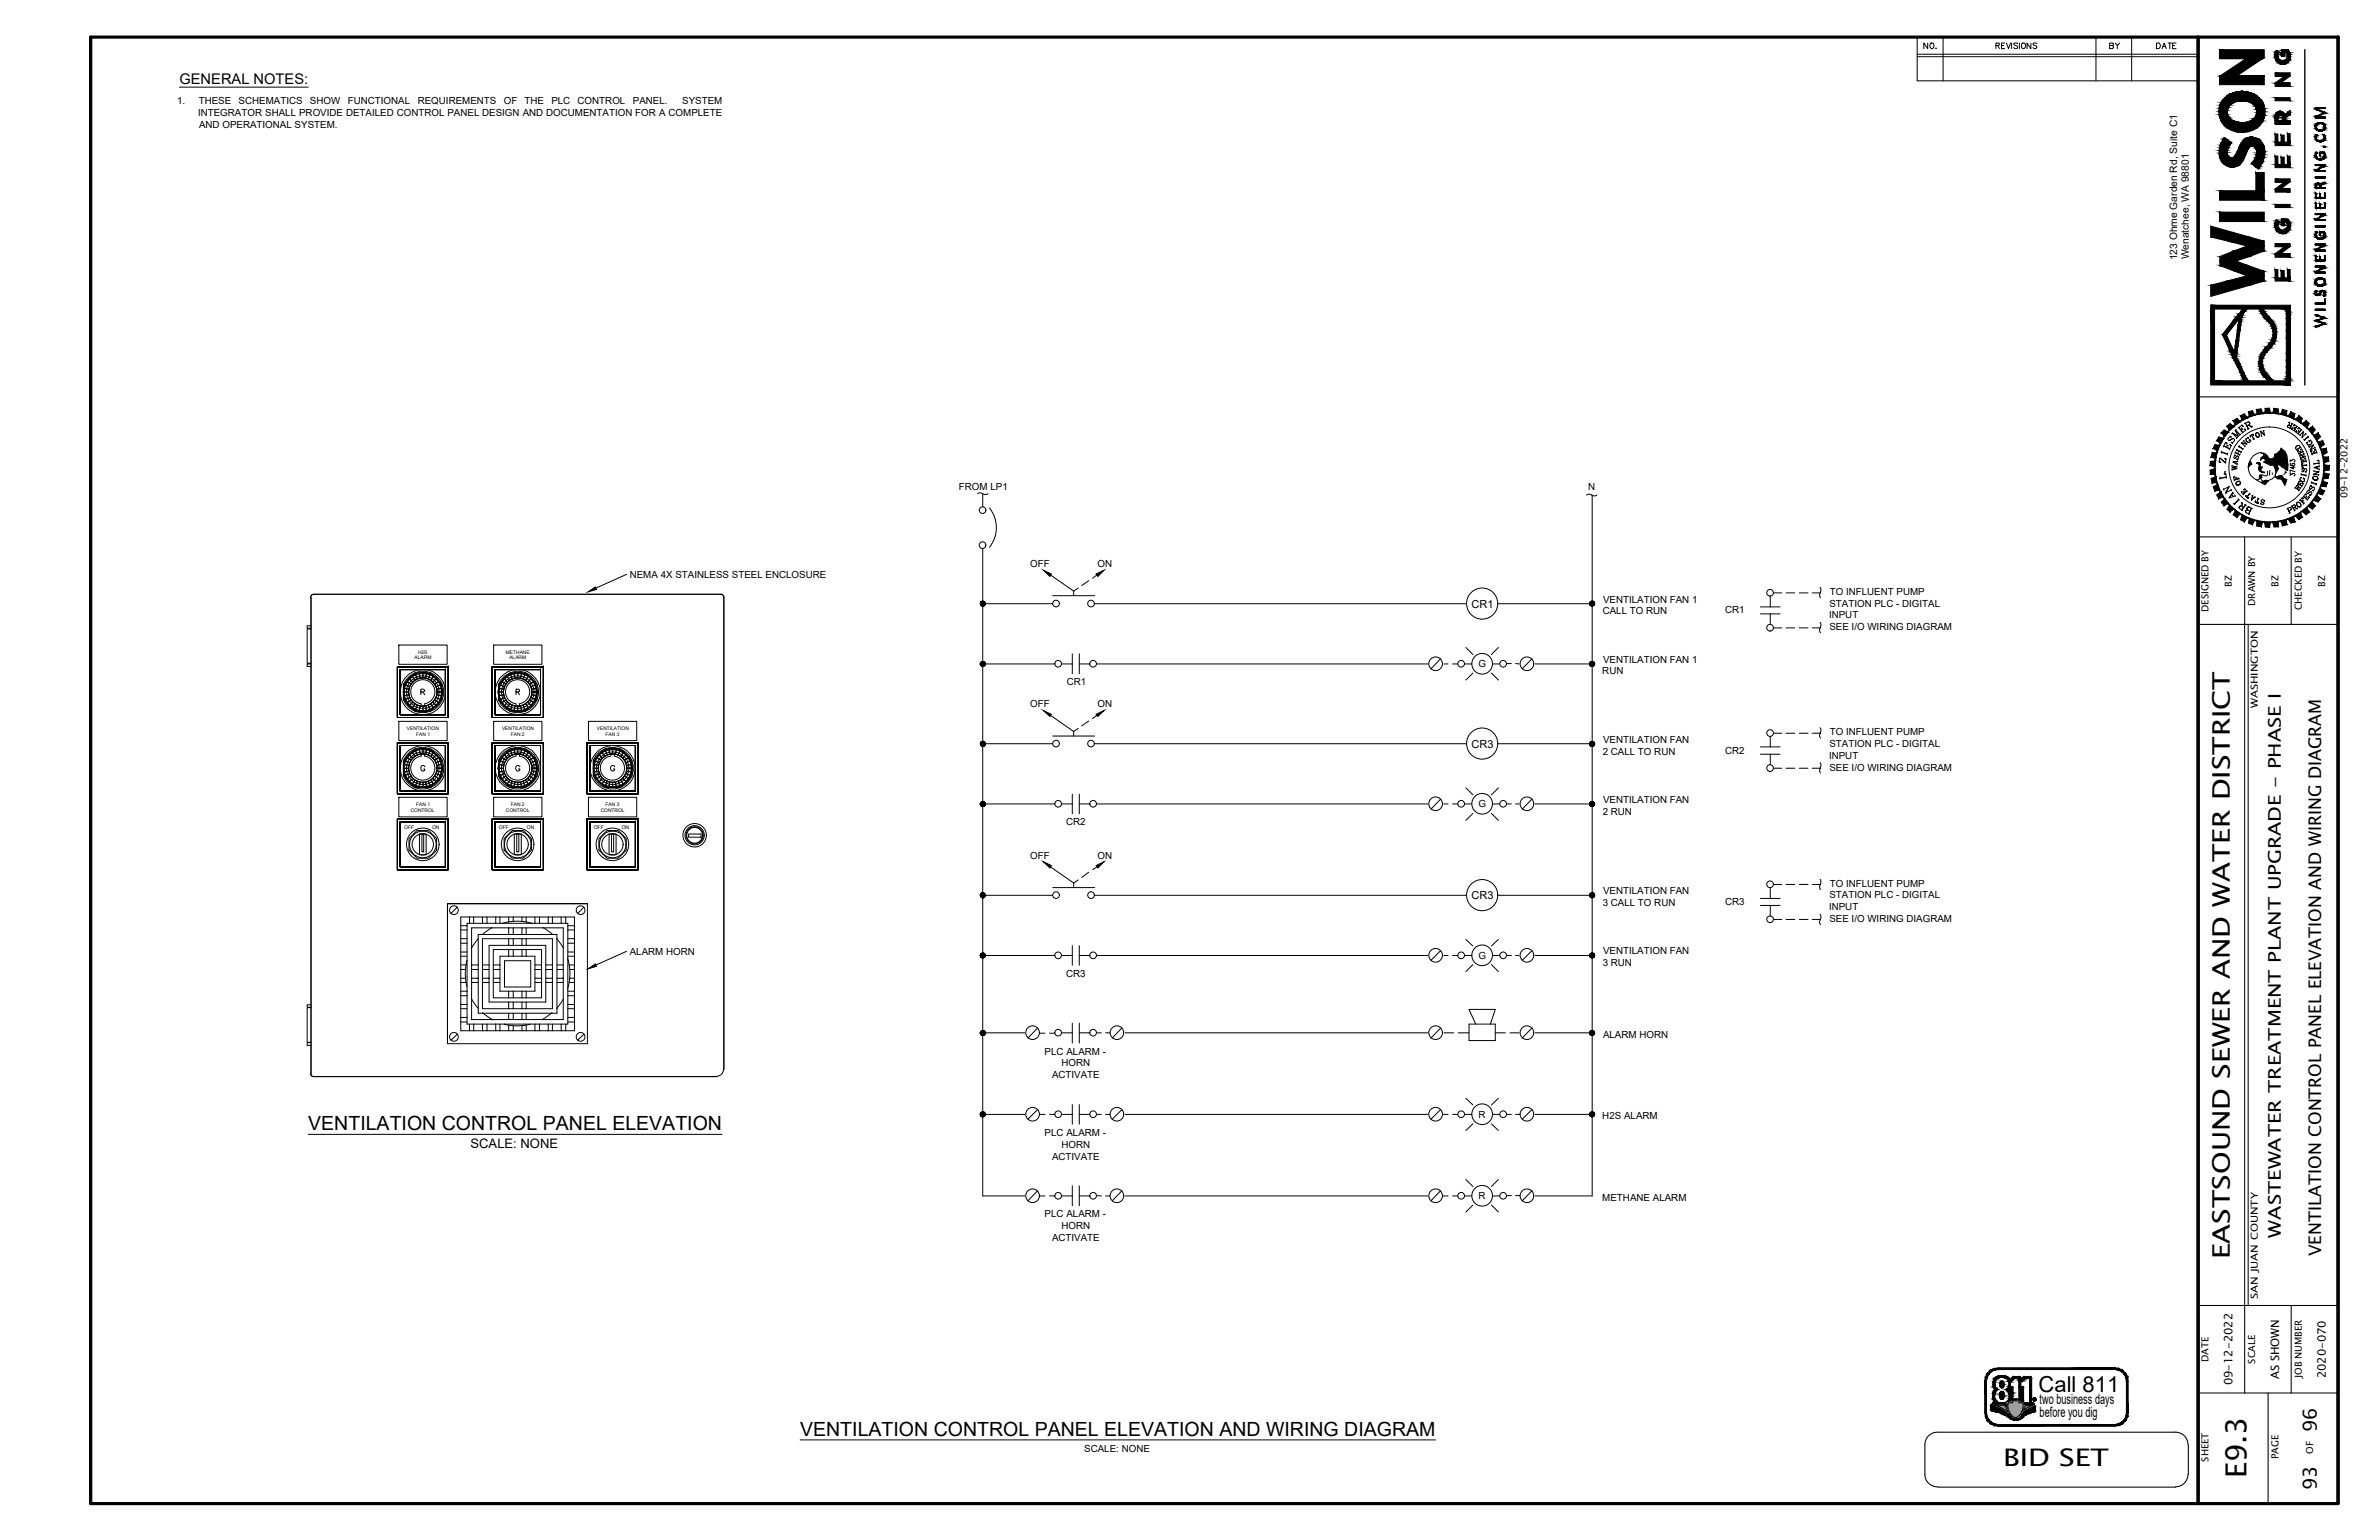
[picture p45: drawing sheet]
<svg xmlns="http://www.w3.org/2000/svg" width="432mm" height="279mm" viewBox="0 0 432 279" stroke-linecap="round" stroke-linejoin="round" font-family="sans-serif">
<defs><g id="words">
<text font-size="5.3" x="407.7" y="268.2" transform="rotate(-90 407.7 268.2)">E9.3</text>
<g font-size="4.4">
<text x="404.7" y="228.5" transform="rotate(-90 404.7 228.5)">EASTSOUND SEWER AND WATER DISTRICT</text>
<text x="363.6" y="265.9">BID SET</text>
</g>
<text font-size="4" x="370" y="252.5">Call 811</text>
<g font-size="3.5">
<text x="55.9" y="205">VENTILATION CONTROL PANEL ELEVATION</text>
<text x="145.2" y="260.5">VENTILATION CONTROL PANEL ELEVATION AND WIRING DIAGRAM</text>
<text x="420.5" y="259.8" transform="rotate(-90 420.5 259.8)">96</text>
<text x="420.5" y="270.3" transform="rotate(-90 420.5 270.3)">93</text>
</g>
<g font-size="3.2">
<text x="414" y="224.5" transform="rotate(-90 414 224.5)">WASTEWATER TREATMENT PLANT UPGRADE - PHASE I</text>
<text x="421.3" y="227.9" transform="rotate(-90 421.3 227.9)">VENTILATION CONTROL PANEL ELEVATION AND WIRING DIAGRAM</text>
</g>
<text font-size="2.7" x="32.6" y="15.2">GENERAL NOTES:</text>
<g font-size="2.6">
<text x="370.2" y="254.7">two business days</text>
<text x="370.2" y="257.1">before you dig</text>
</g>
<text font-size="2.4" x="85.4" y="208.3">SCALE: NONE</text>
<g font-size="2.1">
<text x="405.2" y="251.3" transform="rotate(-90 405.2 251.3)">09-12-2022</text>
<text x="413.7" y="250.3" transform="rotate(-90 413.7 250.3)">AS SHOWN</text>
<text x="422.1" y="250.1" transform="rotate(-90 422.1 250.1)">2020-070</text>
</g>
<g font-size="2">
<text x="267.1" y="110.2">CR1</text>
<text x="267.1" y="135.7">CR3</text>
<text x="267.1" y="163.1">CR3</text>
</g>
<g font-size="1.9">
<text x="395.2" y="47.2" transform="rotate(-90 395.2 47.2)">123 Ohme Garden Rd, Suite C1</text>
<text x="397.3" y="47.1" transform="rotate(-90 397.3 47.1)">Wenatchee, WA 98801</text>
</g>
<g font-size="1.8">
<text x="32.1" y="18.9">1.</text>
<text x="35.9" y="21">INTEGRATOR SHALL PROVIDE DETAILED CONTROL PANEL DESIGN AND DOCUMENTATION FOR A COMPLETE</text>
<text x="36.1" y="18.9">THESE</text>
<text x="36.1" y="23.2">AND OPERATIONAL SYSTEM.</text>
<text x="43.3" y="18.9">SCHEMATICS</text>
<text x="56.3" y="18.9">SHOW</text>
<text x="63.1" y="18.9">FUNCTIONAL</text>
<text x="75.8" y="18.9">REQUIREMENTS</text>
<text x="91.4" y="18.9">OF</text>
<text x="95.2" y="18.9">THE</text>
<text x="100.1" y="18.9">PLC</text>
<text x="104.8" y="18.9">CONTROL</text>
<text x="114.9" y="18.9">PANEL.</text>
<text x="123.8" y="18.9">SYSTEM</text>
<text x="174.1" y="89">FROM LP1</text>
<text x="288.3" y="89">N</text>
<text x="426.1" y="90.4" transform="rotate(-90 426.1 90.4)">09-12-2022</text>
<text x="114.3" y="104.9">NEMA 4X STAINLESS STEEL ENCLOSURE</text>
<text x="187" y="102.9">OFF</text>
<text x="199.2" y="102.9">ON</text>
<text x="332.1" y="107.9">TO INFLUENT PUMP</text>
<text x="405.1" y="106.4" transform="rotate(-90 405.1 106.4)">BZ</text>
<text x="413.6" y="106.4" transform="rotate(-90 413.6 106.4)">BZ</text>
<text x="422" y="106.4" transform="rotate(-90 422 106.4)">BZ</text>
<text x="290.9" y="111.4">CALL TO RUN</text>
<text x="291" y="109.3">VENTILATION FAN 1</text>
<text x="313.1" y="111.3">CR1</text>
<text x="332" y="112.2">INPUT</text>
<text x="332" y="110.1">STATION PLC - DIGITAL</text>
<text x="400.9" y="111" transform="rotate(-90 400.9 111)">DESIGNED BY</text>
<text x="409.3" y="109.9" transform="rotate(-90 409.3 109.9)">DRAWN BY</text>
<text x="417.8" y="110.7" transform="rotate(-90 417.8 110.7)">CHECKED BY</text>
<text x="332" y="114.4">SEE I/O WIRING DIAGRAM</text>
<text x="193.6" y="124.3">CR1</text>
<text x="268.4" y="121.1">G</text>
<text x="290.8" y="122.4">RUN</text>
<text x="291" y="120.3">VENTILATION FAN 1</text>
<text x="187" y="128.3">OFF</text>
<text x="199.2" y="128.3">ON</text>
<text x="409.8" y="128.5" transform="rotate(-90 409.8 128.5)">WASHINGTON</text>
<text x="290.9" y="136.9">2 CALL TO RUN</text>
<text x="291" y="134.7">VENTILATION FAN</text>
<text x="313.1" y="136.7">CR2</text>
<text x="332" y="137.7">INPUT</text>
<text x="332" y="135.6">STATION PLC - DIGITAL</text>
<text x="332.1" y="133.4">TO INFLUENT PUMP</text>
<text x="332" y="139.8">SEE I/O WIRING DIAGRAM</text>
<text x="193.5" y="149.7">CR2</text>
<text x="268.4" y="146.5">G</text>
<text x="290.9" y="147.8">2 RUN</text>
<text x="291" y="145.7">VENTILATION FAN</text>
<text x="187" y="155.8">OFF</text>
<text x="199.2" y="155.8">ON</text>
<text x="332.1" y="160.9">TO INFLUENT PUMP</text>
<text x="290.9" y="164.4">3 CALL TO RUN</text>
<text x="291" y="162.2">VENTILATION FAN</text>
<text x="313.1" y="164.1">CR3</text>
<text x="332" y="165.2">INPUT</text>
<text x="332" y="163">STATION PLC - DIGITAL</text>
<text x="332" y="167.3">SEE I/O WIRING DIAGRAM</text>
<text x="114.3" y="173.3">ALARM HORN</text>
<text x="268.4" y="174">G</text>
<text x="291" y="173.2">VENTILATION FAN</text>
<text x="193.5" y="177.2">CR3</text>
<text x="290.9" y="175.3">3 RUN</text>
<text x="189.6" y="191.3">PLC ALARM -</text>
<text x="291" y="188.3">ALARM HORN</text>
<text x="190.9" y="195.6">ACTIVATE</text>
<text x="192.7" y="193.5">HORN</text>
<text x="268.4" y="202.8">R</text>
<text x="290.8" y="203.1">H2S ALARM</text>
<text x="189.6" y="206.1">PLC ALARM -</text>
<text x="192.7" y="208.2">HORN</text>
<text x="190.9" y="210.4">ACTIVATE</text>
<text x="189.6" y="220.9">PLC ALARM -</text>
<text x="268.4" y="217.6">R</text>
<text x="290.8" y="217.8">METHANE ALARM</text>
<text x="190.9" y="225.1">ACTIVATE</text>
<text x="192.7" y="223">HORN</text>
<text x="409.8" y="235.6" transform="rotate(-90 409.8 235.6)">SAN JUAN COUNTY</text>
<text x="400.9" y="247.1" transform="rotate(-90 400.9 247.1)">DATE</text>
<text x="409.3" y="247.4" transform="rotate(-90 409.3 247.4)">SCALE</text>
<text x="417.8" y="250" transform="rotate(-90 417.8 250)">JOB NUMBER</text>
<text x="196.8" y="263.5">SCALE: NONE</text>
<text x="419.9" y="263.7" transform="rotate(-90 419.9 263.7)">OF</text>
<text x="400.9" y="265.2" transform="rotate(-90 400.9 265.2)">SHEET</text>
<text x="413.6" y="264.7" transform="rotate(-90 413.6 264.7)">PAGE</text>
</g>
<g font-size=".9">
<text x="75.2" y="119.6">ALARM</text>
<text x="75.9" y="118.6">H2S</text>
<text x="91.8" y="118.6">METHANE</text>
<text x="92.5" y="119.6">ALARM</text>
<text x="73.9" y="132.4">VENTILATION</text>
<text x="75.6" y="133.5">FAN 1</text>
<text x="91.1" y="132.4">VENTILATION</text>
<text x="92.7" y="133.5">FAN 2</text>
<text x="108.3" y="132.4">VENTILATION</text>
<text x="109.9" y="133.5">FAN 3</text>
<text x="74.5" y="147.3">CONTROL</text>
<text x="75.6" y="146.2">FAN 1</text>
<text x="91.8" y="147.3">CONTROL</text>
<text x="92.7" y="146.2">FAN 2</text>
<text x="109" y="147.3">CONTROL</text>
<text x="109.9" y="146.2">FAN 3</text>
<text x="73.3" y="150.4">OFF</text>
<text x="78.4" y="150.4">ON</text>
<text x="90.6" y="150.4">OFF</text>
<text x="95.6" y="150.4">ON</text>
<text x="107.8" y="150.4">OFF</text>
<text x="112.8" y="150.4">ON</text>
</g>
<text font-size=".4" x="369.1" y="254">R</text>
</g></defs>
<path d="M16.4 6.7h408v266.1h-408zM16.4 6.7v266.1M399 6.7v266.1M424.4 6.7v266.1" fill="none" stroke="#000" stroke-width=".57"/>
<g fill="none" stroke="#000" stroke-width=".18">
<path d="M32.6 15.8h23.3M348 10.3h51M348 9.8h51M348 6.7v8h51M349.9 7.8v1l-.7-1v1M350.5 7.8a.51 .51 0 0 1 .5 .5 .51 .51 0 0 1-.4 .5 .63 .63 0 0 1-.1-1zM351.4 8.7v.1M352.7 6.7v8M362.3 8.3l.5-.1v-.4h-.5v1M362.6 8.3l.3 .5M363.3 8.3h.4M363.9 7.8h-.6v1h.6"/>
<path d="M364.2 7.8l.4 1 .3-1M365.1 7.8v1M366.2 7.9l-.1-.1h-.5l-.1 .1 .1 .3 .5 .2v.4a.45 .45 0 0 1-.6-.2M366.5 7.8v1M366.9 8a.47 .47 0 0 1 .8 .2 .47 .47 0 0 1-.6 .6l-.2-.2zM368.6 7.8v1l-.7-1v1M369.7 7.9l-.1-.1h-.5l-.1 .1 .1 .2 .5 .3 .1 .2-.3 .2-.4-.2M380.4 6.7v8M382.9 8.3l.6-.1v-.4h-.6v1h.6l.1-.4-.3-.1M383.9 7.8l.4 .5 .4-.5M384.3 8.3v.5M386.9 6.7v8"/>
<path d="M391.4 7.8h.3a.52 .52 0 0 1 .4 .5 .52 .52 0 0 1-.4 .5h-.3zM392.4 8.8l.4-1 .4 1M392.6 8.4h.5M393.5 7.8h.6M393.8 7.8v1M394.3 8.3h.4M395 7.8h-.7v1h.7M404.5 79.9l.9-.3 .2 .1v.2l-.3 .4h-.4l.4 .2-.2-.2M404.9 79.2l-.2-.1 .3 .2a.36 .36 0 0 0-.5 .1 .36 .36 0 0 0 .2 .5l.7-.3M405.1 78.7l.1-.2 .9 .6M405.8 78l.8 .9M405.9 77.9l-.2 .1"/>
<path d="M406.1 79.3l-.2 .3M406.3 77.5l.7 1M406.4 77.5l.7 1M406.5 78.9l-.8-.9 .6 1.2-1.1-.6 .8 .8M406.7 78.7l-.3 .3M406.8 77.6l.3 .4M406.9 77.2l.3 .2-.2-.3-.8 .6M407 77.8l-.3 .2M407.3 79.9l-.2 .2M407.4 76.8l.8-.3 .2 .4-.5 .4M407.5 76.8l.6 1.1M407.6 78.1l-.2-.3 .2 .2-.7 .6"/>
<path d="M407.6 76.8l.5 1M407.7 79.6a.51 .51 0 0 0 .5 .7M408 76.6h.3l-.1 .4M408.1 79.4v.2l-.1-.3 .1 .1a.41 .41 0 0 0-.5 .4 .41 .41 0 0 0 .4 .4 .41 .41 0 0 0 .4-.3M408.1 77.2h.2l.4 .3v-.2M408.2 77.2l.5 .3v-.2M408.2 77.7l-.3 .2M408.3 79.8l.2 .3M408.3 79.8l.3 .2M408.4 79.7l-.2 .2M408.6 78.9l.5 .8M408.7 78.9l.4 .8"/>
<path d="M408.9 78.8l.2 .2-.2-.3-.5 .4 .1 .2-.1-.2M409.2 79.6l-.3 .2M409.6 78.5a.42 .42 0 0 0-.2 .6 .42 .42 0 0 0 .7 0 .39 .39 0 0 0-.1-.5 .39 .39 0 0 0-.6 .1l.2 .5 .2 .1M409.6 78.5a.5 .5 0 0 1 .4 .8M410.3 78.2l-.1 .1M410.4 79.1h.2M410.8 78.2l.2 .8-.6-.6M411 78.1l-.3 .1M411 78.9l-.7-.7 .2 .9M415.4 76.6h.1l.1 .6M415.4 76.7l.1-.1h.1l-.1 .5M415.5 77.2h-.3l.1 .3"/>
<path d="M415.6 77.7l.5-.9-.4 .9M415.8 77.3l-.4-.2-.2 .2v.2l.6 .3M415.9 77.9l.2-.3-.2 .3 .6 .3M415.9 76.8l.3 .1M416.4 78.1l.5-.8-.5 .9M416.4 77.6l.2 .1M416.4 77.1l-.2 .2 .2-.3 .6 .4M416.5 77.5l-.2 .2M416.7 78.4l.1-.3-.1 .3 .6 .4M417.1 78.2l.3 .1M417.3 78l-.2 .3M417.3 77.6l-.2 .2 .2-.2 .5 .4"/>
<path d="M417.3 78.9l.2 .2M417.4 78.9l.7-.6-.2 .9M417.7 78l-.6 .7M417.7 77.9l-.6 .8M418 78.4l-.2 .9 .2 .1M418.1 79.7l.2 .2M418.2 79.8l.8-.6-.7 .6M418.4 78.6l.2 .2M418.5 78.7l-.7 .7M418.8 79.1l.2 .3M419 79.9l.2 .3M419.4 79.9a.4 .4 0 0 1 .2 .5 .4 .4 0 0 1-.3 .3l-.3 .1-.2-.2v-.3h-.2l.2-.1v.1"/>
<path d="M419.4 79.9l-.2 .2M419.4 79.8l-.3 .2M178.4 89.6v2.3M178.4 99.6v117.4h7.8M179.3 89.6a.9 .9 0 0 1-1.2-.2l-.7 .2M179.6 92.2a5.7 5.7 0 0 1 0 7.1M288 89.8a.73 .73 0 0 1 .9 0M288.9 89.8a.73 .73 0 0 0 1 0M289 89.9v127.1h-10.6M402.8 83.8l.3 .1-.3-.1 .1-.7 1.1 .8M402.9 83.1l1 .9 .2-.8h-.4l.4 .1M402.9 86.6l.1 .3"/>
<path d="M403.2 82l1.1 .4M403.2 81.9v.3M403.5 88.6l.2 .4M403.6 88.8l1-.5-.5 1M403.6 80.9l1.1 .6M403.7 80.9l1 .5M403.9 85.5l-.1 .2zM403.9 80.3l.3 .2-.3-.2-.4 .8M403.9 89.4l.2 .2M404 86h-.3l.3-.1 .1 .8M404.1 86.6l-1.2 .1M404.1 86.6l-1.2 .2"/>
<path d="M404.1 80.7l.4 .2M404.3 80.8l-.2 .4M404.4 82.2l-.2 .3M404.6 88.3l-.7 1.1 1.1-.5M404.9 88.8l.2 .2M405 80.8l-.3-.2 .3 .2-.4 .8M405.1 89.7l.3 .4M405.1 84.5l.9 .2-.9 .1 .9 .2-.9 .2M405.1 84.4v.2M405.1 85v.3M405.2 89.3l.2 .2M405.3 89.3l-.7 1.1 1.1-.4"/>
<path d="M405.3 89.4l-.6 .8M405.4 83.9l.7-.2-.8 .1 .8 .5M405.4 86.6l.2-.1-.2 .1 .2 .6M405.4 91.3l.2 .3M405.5 91.4l.8-.8-.8 .9M405.6 83.2l.3-.4a.29 .29 0 0 1 .5 .1 .29 .29 0 0 1-.3 .4h-.1l.2 .1-.1-.1M405.6 89.8l.2 .2M405.6 82.6h.2a.29 .29 0 0 0-.4 .3 .29 .29 0 0 0 .3 .3l.4-.5M405.7 82.1l.8 .4M405.8 82.1l.7 .4M405.8 82l-.2 .2M405.8 86.7l.1 .2"/>
<path d="M405.8 85l-.7 .2M405.8 84.7l-.7 .1M405.9 83.8l-.1 .3M406 81.7l.8 .3M406 81.6l.8 .4M406 86.6l-.3 .1M406 81.5l-.1 .3M406.1 84.1l-.1 .2M406.1 83.6v.2M406.2 90.5l.3 .2M406.3 86.8l-.8 .3M406.3 86.7l.1 .2"/>
<path d="M406.3 81.9l-.2 .4M406.4 81l.7 .5-.8-.5M406.4 86.9l-.9 .2M406.5 80.8l-.2 .3M406.6 87.4a.48 .48 0 0 0-.8 .4M406.6 82.4l-.1 .2M406.7 87.5a.43 .43 0 0 1-.4 .5 .43 .43 0 0 1-.5-.3 .39 .39 0 0 1 .6-.4 .39 .39 0 0 1 .1 .6l-.5 .1-.1-.1M406.8 91.2h.2l-.1 .6M406.8 80.5v-.2l1 .2M406.8 91.8l-.3 .1-.1 .2 .1 .2M406.8 91.2h.2v.7M406.8 89.3l.2-.1-.2 .1 .4 .5"/>
<path d="M406.8 80.4l.7 .6M406.8 81.9l-.1 .3M407.2 92.1l-.5-.3-.3 .1v.2l.6 .5M407.2 89.7l.6-.6-.6 .6M407.2 81.3l-.2 .3M407.2 80l.7 .6-1-.2M407.3 89.2l.1 .2M407.4 91.5l.3 .2M407.4 89.1l-.2 .2M407.5 88.7l-.3 .2 .2-.2 .5 .5M407.5 80.9l-.1 .2M407.5 91.6l-.7 .9"/>
<path d="M407.6 90l.1-.1-.2 .1 .6 .4 .1-.2-.2 .2M407.6 91.6l-.7 1M408 92.5h-.3l-.2 .3 .8 .5M408.2 92l-.3 .1v.4h.1l-.2-.3 .3-.3 .7 .4M408.2 89.5l.2 .2M408.3 89.5l-.5 .7 .6-.7M408.4 92.8l-.5-.3-.3 .3 .1 .2M408.4 84.1l-.1 .2 .1-.4 .2 .3-.5 .4 .3-.9 .3 .5-.6 .5a2.42 2.42 0 0 1 2.9-2.5l.5 .5 .3 .4 .3 .1 .6-.1 .1-.2-.2 1.4 .3 .8a1.37 1.37 0 0 1-1 2l-.7 .8-.5-.1a4.8 4.8 0 0 1-2.5-2.1l-.1-1M408.6 92.2l-.5 1M408.7 92.2l-.5 1.1M408.7 89.9l.2 .1M408.8 89.9l-.2 .9 .7-.6"/>
<path d="M408.8 90.2l.3 .2M408.9 89.9l-.2 .8M409.2 90.1l.2 .1M409.3 91.1l.1-.2-.1 .2 .6 .3 .1-.3-.2 .2M409.6 91.2l.3-.8-.3 .8M409.8 90.4l.2 .1M410.1 85.2v-.4l.1 .2h.1l-.1 .5-.2-.6 .1-.4-.1-.4h.1l-.4-.1h.4l.1 .1v.8l.3-.1-.2 .4v.2l.4 .3h.3h-.3l-.4-.4 .3-.7-.3 .2v-.7l-.2-.2h-.5v.2l.4 .1v.4a.85 .85 0 0 0 .2 .9 .85 .85 0 0 0 .8 .3M410.3 82.2l.6 .2v.2l-.5 .4-.1 .5 .4-.4 .2 .1 .2 .1 .1 .3-.1 .2h-.3l1.3 .7 .5-.1M410.3 86.9l.3 .3-.1 .3 .6 .3 .6-.6-.5-.1-.5 .1v.2l.3 .2 .5-.4-.7 .2 .2 .1 .3-.2M410.4 90.9l.5 .4a.29 .29 0 0 1-.3 .3 .29 .29 0 0 1-.3-.4v.2M410.6 86.2l-.1 .2v.3l-.4 .2 .1-.7 .1 .5 .2-.1-.2-.1 .2-.3h-.2M411 90.8v.2v-.2a.29 .29 0 0 0-.4-.2 .29 .29 0 0 0-.1 .5l.4 .3"/>
<path d="M411.5 85.5v.8l-1.4-.1-.1 .8h-.6M412 85.3l-.1 .9M412.4 85.8v.2M412.6 83.7l.2 .1-1.1-.2 .4 .2 .8 .1v-.3l-.8 .1-.6-.3 .2 .3 1.2 .3 .2 .3-.2-.9-.8 .2-.9-.7 .3 .3-.3-.6-.2 .3 .4 .2 .1 .6 1.3 .4 .3 .5 .2 .7v-.3l-.4-2-.1 .3-.7 .3-1.1-1.1 .1 .2-.5 .4 .4-.2 .3 .3 .1 .6 1.3 .4 .4 .7 .1 .6 .2-.5-.5-2.6-.2 .8-.6 .2-.4-.2-.3-.6-.5-.3 .1 .4-.5 .4v.1l.3-.1 .4 .1v.7l1 .4h.5l.4 .8v.5M412.8 82.9v-.5a1.81 1.81 0 0 0 1.2-1.1l.8 .7 .3 .7 .2 1.6-.1 1.1-1.3-.9-.3-.2-.3 .1 .3 .7-.7 1.2 .2 .3 1-.4 .4 .6 .6 .2-.4 1.1-.6-1.2h-.8l-.4-.5 .5 .3 .7 .2 .6 .9 .3-.7-.5-.2-.4-.6-.8 .3 .8 .1 .6 .9 .1-.5-.3-.2-.4-.5-.6 .2h.6l.6 .8v-.3l-.6-.5h-.3M414.9 82.4l.2 1-.4-1.4 .5 2.3-.7-2.5 .7 3-.9-3.1 .9 3.6-1.1-3.9 .9 3.8-1-3.7 .7 3.4-.8-3.2 .6 3.1-.7-2.9 .4 2.7-.6-2.6 .4 2.5-.6-2.3 .3 2.1-.5-1.9 .3 1.9-.5-1.9 .3 1.9M415 85.7l-.3-.1 .1 .1-.3 .4M415.1 92.3l.4-.2h.4l-.1 .4-.4 .1M415.2 92.2l.4 .9-.4-.8M415.5 92.1h.3v.4M415.7 86.3v-.4l.3 .2a.25 .25 0 0 1 .3-.2 .25 .25 0 0 1 .1 .4v.1M415.7 83.8v-.4l.3 .2a.25 .25 0 0 1 .4-.2 .25 .25 0 0 1 0 .4"/>
<path d="M415.7 93l-.2 .2M415.8 84.1h-.1v.3l.7 .1a.22 .22 0 0 0 0-.4 .22 .22 0 0 0-.3 0 .22 .22 0 0 0 0 .4h.1M415.9 91.9l.5-.3 .2 .1v.3l-.4 .2M416 91.8l.5 .8M416.1 91.8l.4 .8M416.2 84.6v.5l-.5-.3h.9M416.3 91.6l.3 .2v.2M416.4 92.1l.6 .1M416.5 88.6l.4-.5h.2l.1 .2-.3 .4M416.6 88.5l.7 .5-.7-.5M416.6 92.1l.3 .2h.1v-.2M416.6 85.6l-.9-.3v.4"/>
<path d="M416.6 92.5l-.2 .2M416.8 88.2h.3v.2M416.9 91.2a.48 .48 0 0 0 .1 .6 .48 .48 0 0 0 .6 .1 .45 .45 0 0 0-.1-.7 .45 .45 0 0 0-.6 .1 .56 .56 0 0 0 .6 .6M417 91.1a.59 .59 0 0 1 .6 .8M417 81.9l.2-.2-.2 .2 .3 .5M417.3 87.3l.2 .1-.2-.1-.3 .6M417.3 82.3l.7-.4-.7 .5M417.4 80.9a.51 .51 0 0 0-.7 .5M417.4 88.8l-.2 .3M417.4 87.6l.3 .2M417.4 86.9a.57 .57 0 0 0 .9 .3M417.5 90.7l.6 .7-.7-.7"/>
<path d="M417.5 81.9l.1 .2M417.6 88.5h-.5M417.6 88.4v.2l-.5-.1M417.6 83.1l.8-.3-.8 .3M417.6 87.7l-.2 .2M417.6 81.2l-.7 .5M417.6 81.1l-.8 .5M417.6 86.7h.2l-.2-.1a.45 .45 0 0 0 .2 .8l.5-.2v-.3M417.6 83.4l.3-.1h-.3l.2 .7M417.6 81.2l-.2-.3a.45 .45 0 0 0-.6 0 .45 .45 0 0 0-.1 .5l.2 .3M417.6 81.8l-.3 .2M417.7 86.1l.8 .2"/>
<path d="M417.7 86l.8 .2M417.7 85.9l-.1 .3M417.8 84.2l.2-.1h-.2v.7h.3l-.3-.1M417.8 81.5h-.2h.2l.3 .5M417.8 90.4l.3 .1-.2-.2-.5 .5M417.8 84.5l.9-.1-.9 .1M417.8 88.1l-.7-.3 .7 .4M417.8 82.6l-.3-.1-.1 .2M417.9 90.7l.2 .2M418 85h-.2h.3a.34 .34 0 0 0-.3 .3 .34 .34 0 0 0 .2 .3l.4-.6M418 82.9l-.2-.3-.3-.1 .1 .7M418 85.6l.2-.4 .4-.2 .1 .2v.3l-.3 .1h.3h-.2"/>
<path d="M418 90.8l-.2 .2M418.1 87.8l-.3-.2 .3 .1-.3 .6M418.1 86.8l.3 .1-.3-.1M418.1 82.2v.2l-.2 .3M418.1 82.3l.1 .1-.3 .3M418.1 90.1l.7 .6M418.1 86.7l-.1 .2M418.1 83.5v.3M418.1 90l.7 .6M418.3 91.2l-.3 .3M418.3 83.4l-.4 .1M418.3 82.7l.1 .2"/>
<path d="M418.5 89.7l.2 .1-.2-.2-.5 .6M418.5 83.2h-.3l.3-.1 .1 .7M418.5 90l.3 .2M418.6 86.1l-.1 .3M418.6 83.7l-.8 .2M418.6 83.6l-.9 .2M418.7 90.1l-.2 .2M418.7 84.3v.2M418.8 89.5l.5-.3a.3 .3 0 0 1 .3 .4 .3 .3 0 0 1-.4 .2l.2 .1-.1-.1M419 89l-.1-.1 .3 .1h-.3l-.2 .2v.2l.1 .1 .7-.3M419 81l.2 .2M419.1 81.1l.8-.4-.5 .8"/>
<path d="M419.2 90.2l-.2-.2 .2 .2-.5 .5M419.3 88.8l.4-.3a.29 .29 0 0 1 .4 .1 .29 .29 0 0 1-.3 .4h-.1l.2 .1-.1-.1M419.4 81.9l.3-.1-.3 .1 .3 .6M419.4 88.2v-.1l.2 .1h-.2l-.2 .3v.2l.1 .1 .6-.4M419.5 87.6l.9 .3M419.5 87.5l.9 .3M419.6 80.1a.55 .55 0 0 1-.8 .5M419.6 87.4l-.1 .3M419.8 86.7a.44 .44 0 0 0 .5 .5 .44 .44 0 0 0 .3-.6 .43 .43 0 0 0-.5-.2 .43 .43 0 0 0-.2 .5l.2 .2h.5l.1-.2M419.8 86.6a.56 .56 0 0 1 1 .2M419.9 80.7l-.6 .9 .1 .1M419.9 86v.2"/>
<path d="M419.9 82l.2 .2M420 85.5l.9 .1-.9 .4M420 84v.3M420 85.3v.3M420.1 84.8l.8-.2-.9 .2 .9 .4M420.1 81.9l-.3 .1M420.1 81.1l.1 .2M420.2 81.2l-.8 .4M420.3 81.6l-.2 .1 .2-.2 .3 .7M420.5 87.7l-.1 .3M420.5 82.1l-.9 .3M420.5 82l-.9 .4"/>
<path d="M420.7 84.7v.4M420.8 85.6l-.9 .4 1 .2M420.9 84l-.9 .1h.9M420.9 83.6h-.3l.3-.1v.7M420.9 86l-.1 .3M420.9 84.5v.2M420.9 85v.3M56.5 113.5h-.7v.5h.7M56.5 114.1h-.7v6.2h.7M56.5 108.4v86.4M72.4 117h8.8v3.5h-8.8zM89.6 117h8.8v3.5h-8.8z"/>
<path d="M113.7 104.2l-5.5 2.5M130.8 107.8l.3 .1 .3 .5M130.9 107.8h-74l-.4 .3-.1 .3M131.4 108.4v85.7M177.9 109.4v.2M178.1 109.2v.6M178.1 109.2v.7M178.1 109.2v.7zM178.2 109.1v.8v-.7M178.2 109.1v.8zM178.3 109.9v-.8v.9M178.4 109.1a.41 .41 0 0 0-.4 .2 .41 .41 0 0 0 0 .4v-.4v.4"/>
<path d="M178.4 109.1v.9zM178.4 109.5h12.7M178.4 110v-.9v.9M178.4 109.9v-.8v.8M178.5 109.1v.8zM178.6 109.1v.8zM178.6 109.1v.8v-.7M178.7 109.8v-.6v.7M178.8 109.8v-.6v.6M178.8 109.7v-.4v.4M178.8 109.3v.4l-.4 .3M178.8 109.5v.1"/>
<path d="M190.7 104.3l4.2 3M191.1 108.1h7.6M194.6 118.6v3.6M194.9 107.3v.1M194.9 107.5v.1M194.9 107.7v.2M194.9 107.9v.2M195.7 106.7l-.8 .6M195.9 118.6v3.6M197.6 105.3l-1.3 .9M198.7 109.5h67.5M199.1 104.3l-.8 .6"/>
<path d="M261.5 119.5l-1.8 1.8M266.1 117.5l1.2 1.2M271.9 109.5h17.1M272 117.5l-1.3 1.2M278.1 119.5l-1.8 1.8M288.5 109.4h.9zM288.5 109.5h.9zM288.5 109.6h.9zM288.5 109.7h.9M288.5 109.5v.2a.43 .43 0 0 0 .7 .2M288.6 109.3h.8zM288.6 109.7h.8z"/>
<path d="M288.6 109.8h.7h-.7M288.6 109.7h.8M288.7 109.2h.6h-.6M288.7 109.8h.6h-.6M288.7 109.1h.4M288.7 109.2h.5h-.5M288.7 109.2a.43 .43 0 0 1 .5-.1 .43 .43 0 0 1 .2 .4M288.8 109.9h.4h-.4M288.9 109.1h.2M288.9 109.9h.2M289.2 109.2h-.5h.6M289.2 109.9h-.5h.6"/>
<path d="M289.3 109.2h-.7h.8M289.4 109.3h-.9h.9M319.5 111.4h3.6M319.5 110.1h3.6M321.3 108.2v1.9M321.3 111.4v1.9M321.9 107.6h1.5M321.9 113.9h1.5M324.2 107.6h1.6M324.2 113.9h1.6M326.6 107.6h1.6M326.6 113.9h1.6"/>
<path d="M328.9 107.6h1.6M328.9 113.9h1.6M330.3 106.6a.73 .73 0 0 1 0 .9M330.3 112.9a.73 .73 0 0 1 0 .9M330.4 107.5a.73 .73 0 0 0 0 .9M330.4 113.9a.73 .73 0 0 0 0 .9M407.4 113.3v123.6M408.1 113.3v123.6M56.5 120.5h-.7v.4h.7M72.1 134.7h9.2h-9.2v9.3v-9.3v9.3h9.2M72.1 134.7v9.3h9.2v-9.3h-9.2h9.2v9.3h-9.2zM72.1 134.7h9.2h-9.2v9.3h9.2v-9.3v9.3h-9.2v-9.3h9.2h-9.2v9.3h9.2"/>
<path d="M72.1 121h9.2v9.2h-9.2h9.2v-9.2h-9.2v9.2zM72.4 130.9h8.8v3.5h-8.8zM72.6 135.3h8.2h-8.2v8.2v-8.2v8.2h8.2M72.6 135.3v8.2h8.2v-8.2h-8.2h8.2v8.2h-8.2zM72.6 135.3h8.2h-8.2v8.2h8.2v-8.2v8.2h-8.2v-8.2h8.2h-8.2v8.2h8.2M72.6 121.5h8.2v8.2h-8.2h8.2v-8.2h-8.2v8.2zM73.2 139.4h1v.5l-.9 .2zM73.2 125.5h1v.5l-.9 .2zM73.3 138.7l.9 .2v.5h-1zM73.3 126.2l.9-.2 .2 .6-.9 .3zM73.3 124.9l.9 .1v.5h-1zM73.5 138l.9 .4-.2 .5-.9-.2z"/>
<path d="M73.5 126.9l.9-.3 .2 .4-.7 .5zM73.5 124.2l.9 .4-.2 .4-.9-.1zM73.9 137.4l.7 .5-.2 .5-.9-.4zM73.9 127.5l.7-.5 .3 .4-.7 .7zM73.9 123.6l.7 .5-.2 .5-.9-.4zM74.2 136.9l.6-.4 .5 .7-.4 .3zM74.2 136.9l.7 .6-.3 .4-.7-.5zM74.2 136.9a3.5 3.5 0 0 1 3.9-.8 3.5 3.5 0 0 1 2.2 3.3h-1a2.56 2.56 0 0 0-3.5-2.4 2.56 2.56 0 0 0-.9 4.2 2.56 2.56 0 0 0 4.2-.9l.2-.4v-.5h1a3.5 3.5 0 0 1-4.9 3.2 3.5 3.5 0 0 1-1.2-5.7zM74.2 128.1l.7-.7 .4 .3-.5 .8zM74.2 123.1l.7 .7-.3 .3-.7-.5zM74.2 123.1l.6-.5 .5 .8-.4 .4zM74.2 123.1a3.5 3.5 0 0 1 3.9-.8 3.5 3.5 0 0 1 2.2 3.2h-1a2.57 2.57 0 0 0-3.6-2.3 2.57 2.57 0 0 0-.8 4.2 2.57 2.57 0 0 0 4.2-.8l.2-.6v-.5h1a3.5 3.5 0 0 1-4.9 3.3 3.5 3.5 0 0 1-1.2-5.7z"/>
<path d="M74.8 136.5l.6-.4 .4 .9-.5 .2zM74.8 122.6l.6-.3 .4 .9-.5 .2zM75.3 127.7l.5 .3-.4 .8-.6-.3zM75.4 136.1l.7-.2 .2 .9-.5 .2zM75.4 122.3l.7-.2 .2 1-.5 .1zM75.8 128l.5 .1-.2 .9-.7-.2zM76.1 135.9l.7-.1v1h-.5zM76.1 122.1l.7-.1v1l-.5 .1zM76.3 128.1h.5v1l-.7-.1zM76.4 125.5h.4l.3-.3-.3-.2h-.4v1M76.4 137.2a2.19 2.19 0 0 0-1.5 3.3 2.19 2.19 0 0 0 3.7 0 2.19 2.19 0 0 0-1.5-3.3M76.4 127.7a2.19 2.19 0 0 1-1.5-3.4 2.19 2.19 0 0 1 3.7 0 2.19 2.19 0 0 1-1.5 3.4"/>
<path d="M76.5 137.2v-.4h.6v.4M76.5 127.8v.3h.6v-.3M76.8 135.8l.6 .1-.1 .9h-.5zM76.8 128.1h.5l.1 .9-.6 .1zM76.8 122l.6 .1-.1 1-.5-.1zM76.8 125.5l.3 .5M77.1 139.1a.36 .36 0 0 0-.4-.2 .36 .36 0 0 0-.3 .4v.2a.35 .35 0 0 0 .3 .4 .35 .35 0 0 0 .4-.4h-.2M77.3 128.1l.4-.1 .4 .8-.7 .2zM77.4 135.9l.7 .2-.4 .9-.4-.2zM77.4 122.1l.7 .2-.4 .9-.4-.1zM77.7 128l.5-.3 .5 .8-.6 .3zM78.1 136.1l.6 .4-.5 .7-.5-.2z"/>
<path d="M78.1 122.3l.6 .3-.5 .8-.5-.2zM78.2 127.7l.3-.3 .7 .7-.5 .4zM78.5 137.5l.7-.6 .5 .5-.8 .5zM78.5 123.8l.7-.7 .5 .5-.8 .5zM78.7 136.5l.5 .4-.7 .6-.3-.3zM78.7 122.6l.5 .5-.7 .7-.3-.4zM78.9 137.9l.8-.5 .3 .6-.9 .4zM78.9 127l.8 .5-.5 .6-.7-.7zM78.9 124.1l.8-.5 .3 .6-.9 .4zM79.1 138.4l.9-.4 .2 .7-.9 .2zM79.1 126.6l.9 .3-.3 .6-.8-.5zM79.1 124.6l.9-.4 .2 .7-.9 .1z"/>
<path d="M79.3 138.9l.9-.2 .1 .7h-1zM79.3 139.9l.9 .2-.2 .6-.9-.4zM79.3 139.4h1l-.1 .7-.9-.2zM79.3 125.5h1l-.1 .7-.9-.2zM79.3 126l.9 .2-.2 .7-.9-.3zM79.3 125l.9-.1 .1 .6h-1zM80.8 121.5h-8.2h8.2h-8.2v8.2v-8.2v8.2h8.2h-8.2M80.8 121.5h.1M80.8 121.5h-8.2h8.2h-8.2v8.2h8.2h-8.2v-8.2h8.2v8.2v-8.2h-8.2v8.2h8.2h-8.2M81.3 121h-9.2h9.2h-9.2v9.2v-9.2v9.2h9.2h-9.2M81.3 121h.1M81.3 121h-9.2h9.2h-9.2v9.2h9.2h-9.2v-9.2h9.2v9.2v-9.2h-9.2v9.2h9.2h-9.2"/>
<path d="M89.3 134.7h9.3h-9.3v9.3v-9.3v9.3h9.3M89.3 134.7v9.3h9.3v-9.3h-9.3h9.3v9.3h-9.3zM89.3 134.7h9.3h-9.3v9.3h9.3v-9.3v9.3h-9.3v-9.3h9.3h-9.3v9.3h9.3M89.3 121h9.3v9.2h-9.3h9.3v-9.2h-9.3v9.2zM89.6 130.9h8.8v3.5h-8.8zM89.9 135.3h8.2h-8.2v8.2v-8.2v8.2h8.2M89.9 135.3v8.2h8.2v-8.2h-8.2h8.2v8.2h-8.2zM89.9 135.3h8.2h-8.2v8.2h8.2v-8.2v8.2h-8.2v-8.2h8.2h-8.2v8.2h8.2M89.9 121.5h8.2v8.2h-8.2h8.2v-8.2h-8.2v8.2zM90.4 139.4h1v.5l-.9 .2zM90.4 125.5h1v.5l-.9 .2zM90.5 138.7l.9 .2v.5h-1z"/>
<path d="M90.5 126.2l.9-.2 .2 .6-.9 .3zM90.5 124.9l.9 .1v.5h-1zM90.7 138l.9 .4-.2 .5-.9-.2zM90.7 126.9l.9-.3 .2 .4-.7 .5zM90.7 124.2l.9 .4-.2 .4-.9-.1zM91.1 137.4l.7 .5-.2 .5-.9-.4zM91.1 127.5l.7-.5 .3 .4-.6 .7zM91.1 123.6l.7 .5-.2 .5-.9-.4zM91.5 136.9l.5-.4 .5 .7-.4 .3zM91.5 136.9l.6 .6-.3 .4-.7-.5zM91.5 136.9a3.5 3.5 0 0 1 3.8-.8 3.5 3.5 0 0 1 2.2 3.3h-.9a2.6 2.6 0 0 0-3.4-2.6 2.6 2.6 0 0 0-1.3 4.1 2.6 2.6 0 0 0 4.2-.1l.4-.9 .1-.5h.9a3.5 3.5 0 0 1-4.9 3.2 3.5 3.5 0 0 1-1.1-5.7zM91.5 123.1l.6 .7-.3 .3-.7-.5z"/>
<path d="M91.5 123.1l.5-.5 .5 .8-.4 .4zM91.5 123.1a3.5 3.5 0 0 1 3.8-.8 3.5 3.5 0 0 1 2.2 3.2h-.9a2.59 2.59 0 0 0-2.9-2.5 2.59 2.59 0 0 0-2.2 3.2 2.59 2.59 0 0 0 3.4 1.8 2.56 2.56 0 0 0 1.7-2.5h.9a3.5 3.5 0 0 1-4.9 3.3 3.5 3.5 0 0 1-1.1-5.7zM92 136.5l.6-.4 .4 .9-.5 .2zM92 122.6l.6-.3 .4 .9-.5 .2zM92.1 127.4l.4 .3-.5 .8-.5-.4zM92.5 127.7l.5 .3-.4 .8-.6-.3zM92.6 136.1l.7-.2 .2 .9-.5 .2zM92.6 122.3l.7-.2 .2 1-.5 .1zM93 128l.5 .1-.2 .9-.7-.2zM93.3 135.9l.7-.1v1h-.5zM93.3 122.1l.7-.1v1l-.5 .1zM93.5 128.1h.5v1l-.7-.1z"/>
<path d="M93.6 127.7a2.19 2.19 0 0 1-1.5-3.4 2.19 2.19 0 0 1 3.7 0 2.19 2.19 0 0 1-1.5 3.4M93.7 127.8v.3h.6v-.3M93.7 125.5h.5v-.4l-.5-.1v1M94 135.8l.7 .1-.2 .9h-.5zM94 128.1h.5l.2 .9-.7 .1zM94 122l.7 .1-.2 1-.5-.1zM94 125.5l.3 .5M94.3 137.2v-.4h-.6l-.1 .4a2.19 2.19 0 0 0-1.5 3.3 2.19 2.19 0 0 0 3.7 0 2.19 2.19 0 0 0-1.5-3.3M94.4 139.1a.39 .39 0 0 0-.5-.2 .39 .39 0 0 0-.3 .4v.2a.38 .38 0 0 0 .4 .4 .38 .38 0 0 0 .4-.4h-.3M94.5 128.1l.4-.1 .4 .8-.6 .2zM94.7 135.9l.6 .2-.4 .9-.4-.2zM94.7 122.1l.6 .2-.4 .9-.4-.1z"/>
<path d="M94.9 128l.5-.3 .5 .8-.6 .3zM95.3 136.1l.6 .4-.5 .7-.5-.2zM95.3 122.3l.6 .3-.5 .8-.5-.2zM95.4 127.7l.4-.3 .7 .7-.6 .4zM95.8 137.5l.7-.6 .4 .5-.8 .5zM95.9 136.5l.6 .4-.7 .6-.4-.3zM95.9 122.6l.6 .5-.7 .7-.4-.4zM96.1 137.9l.8-.5 .3 .6-.9 .4zM96.1 127l.8 .5-.4 .6-.7-.7zM96.1 124.1l.8-.5 .3 .6-.9 .4zM96.3 138.4l.9-.4 .2 .7-.9 .2zM96.3 126.6l.9 .3-.3 .6-.8-.5z"/>
<path d="M96.3 124.6l.9-.4 .2 .7-.9 .1zM96.5 123.1l.4 .5-.8 .5-.3-.3zM96.5 138.9l.9-.2 .1 .7h-.9zM96.5 139.9l.9 .2-.2 .6-.9-.4zM96.5 126l.9 .2-.2 .7-.9-.3zM96.5 125l.9-.1 .1 .6h-.9zM96.6 139.4h.9l-.1 .7-.9-.2zM96.6 125.5h.9l-.1 .7-.9-.2zM98.1 121.5h-8.2h8.2h-8.2v8.2v-8.2v8.2h8.2h-8.2M98.1 121.5h.1M98.1 121.5h-8.2h8.2h-8.2v8.2h8.2h-8.2v-8.2h8.2v8.2v-8.2h-8.2v8.2h8.2h-8.2M98.6 121h-9.3h9.3h-9.3v9.2v-9.2v9.2h9.3h-9.3"/>
<path d="M98.6 121h.1M98.6 121h-9.3h9.3h-9.3v9.2h9.3h-9.3v-9.2h9.3v9.2v-9.2h-9.3v9.2h9.3h-9.3M106.6 134.7h9.2h-9.2v9.3v-9.3v9.3h9.2M106.6 134.7v9.3h9.2v-9.3h-9.2h9.2v9.3h-9.2zM106.6 134.7h9.2h-9.2v9.3h9.2v-9.3v9.3h-9.2v-9.3h9.2h-9.2v9.3h9.2M106.8 130.9h8.8v3.5h-8.8zM107.1 135.3h8.2h-8.2v8.2v-8.2v8.2h8.2M107.1 135.3v8.2h8.2v-8.2h-8.2h8.2v8.2h-8.2zM107.1 135.3h8.2h-8.2v8.2h8.2v-8.2v8.2h-8.2v-8.2h8.2h-8.2v8.2h8.2M107.7 139.4h.9v.5l-.8 .2zM107.8 138.7l.8 .2v.5h-.9zM107.9 138l.9 .4-.2 .5-.8-.2z"/>
<path d="M108.3 137.4l.7 .5-.2 .5-.9-.4zM108.7 136.9l.5-.4 .6 .7-.5 .3zM108.7 136.9l.6 .6-.3 .4-.7-.5zM108.7 136.9a3.5 3.5 0 0 1 3.8-.7 3.5 3.5 0 0 1 2.2 3.2h-.9a2.59 2.59 0 0 0-3.7-2.4 2.59 2.59 0 0 0-.5 4.3 2.59 2.59 0 0 0 4.1-1.4l.1-.5h.9a3.5 3.5 0 0 1-4.8 3.2 3.5 3.5 0 0 1-1.2-5.7zM109.2 136.5l.7-.4 .3 .9-.4 .2zM109.5 138l.8-.7 .5-.1 .1-.4h.6v.4a2.19 2.19 0 0 1 1.7 2.8 2.19 2.19 0 0 1-3.1 1.3 2.19 2.19 0 0 1-.6-3.3zM109.9 136.1l.6-.2 .2 .9-.5 .2zM110.5 135.9l.7-.1v1h-.5zM111.2 135.8l.7 .1-.2 .9h-.5zM111.6 139.1a.39 .39 0 0 0-.5-.2 .39 .39 0 0 0-.3 .4v.2a.38 .38 0 0 0 .4 .4 .38 .38 0 0 0 .4-.4h-.3M111.9 135.9l.6 .2-.3 .9-.5-.2zM112.5 136.1l.7 .4-.6 .7-.4-.2z"/>
<path d="M113 137.5l.7-.6 .4 .5-.8 .5zM113.2 136.5l.5 .4-.7 .6-.4-.3zM113.3 137.9l.8-.5 .3 .6-.8 .4zM113.6 138.4l.8-.4 .3 .7-1 .2zM113.7 138.9l1-.2v.7h-.9zM113.7 139.9l1 .2-.3 .6-.8-.4zM113.8 139.4h.9v.7l-1-.2zM177.9 120.3h.9zM177.9 120.4h.9zM177.9 120.5h.9zM177.9 120.6h.9h-.8M177.9 120.5l.3 .3h.4h-.5"/>
<path d="M177.9 134.9v.2M178 120.2h.8zM178 120.7h.8M178 134.7v.5v-.4M178.1 120.8h.6h-.6M178.1 134.6v.7v-.6M178.1 120.7h.6M178.1 134.6v.7v-.7M178.1 120.1h.6M178.2 120h.4h-.4M178.2 120.8h.4h-.4M178.2 135.3v-.7v.7"/>
<path d="M178.2 135.4v-.8v.8M178.2 134.6v.8zM178.3 134.5v.9v-.8M178.3 120.9h.1M178.3 120h.2M178.4 134.5v.9zM178.4 134.5h-.1a.49 .49 0 0 0-.3 .7M178.4 120.5h13.1M178.4 134.9h12.7M178.5 134.5v.9v-.8M178.6 134.6v.8zM178.6 120.1h-.5l.5-.1 .2 .3v.2"/>
<path d="M178.6 120.8h-.5h.6M178.6 134.6v.7zM178.7 120.1h-.6h.7M178.7 135.3v-.7v.7M178.7 134.6v.7v-.6M178.8 120.3h-.8h.8M178.8 120.6h-.8h.8M178.8 135.2v-.5v.6M178.8 134.7a.47 .47 0 0 1-.4 .7M178.8 135.1v-.3v.3M178.8 134.9v.1M190.7 129.8l4.2 2.9"/>
<path d="M191.1 133.5h7.6M192.7 120.5h1.9M194.9 132.7v.1M194.9 132.9v.2M194.9 133.2v.1M194.9 133.4v.1M195.7 132.1l-.8 .6M195.9 120.5h1.9M197.6 130.8l-1.3 .9M198.7 134.9h67.5M199.1 120.5h60.2M199.1 129.8l-.8 .6"/>
<path d="M261.9 120.5h.9M263.7 120.5h.9M265.9 120.5h1.2M267.3 122.1l-1.2 1.3M270.7 122.1l1.3 1.3M271 120.5h1.2M271.9 134.9h17.1M273.5 120.4h.8M275.1 120.4l.8 .1M278.4 120.5h10.6M288.5 120.3h.9h-.8M288.5 120.3h.9z"/>
<path d="M288.5 120.4h.9zM288.5 120.5h.9zM288.5 120.6h.9zM288.5 120.5v.1a.43 .43 0 0 0 .7 .2M288.5 134.9h.9zM288.5 135h.9zM288.5 135.1h.9zM288.5 135.1h.9M288.5 134.9a.41 .41 0 0 0 .2 .4 .41 .41 0 0 0 .5 0M288.6 120.1h.7h-.6M288.6 120.2h.8zM288.6 120.6h.8z"/>
<path d="M288.6 120.7h.8M288.6 134.7h.8zM288.6 135.2h.8zM288.6 135.3h.7h-.7M288.6 135.1h.8M288.7 120.8h.6h-.6M288.7 134.7h.6h-.6M288.7 135.3h.6h-.6M288.7 120.1h.5M288.7 120.7h.6M288.7 134.6h.5h-.5M288.7 120.8h.5"/>
<path d="M288.8 120.8h.4h-.4M288.8 135.4h.4h-.4M288.9 120h.2M288.9 134.6h.2M288.9 135.4h.2M288.9 120.9h.2M289.1 120h-.3h.4M289.1 134.6h-.4h.2a.45 .45 0 0 1 .5 .3M289.2 120.1h-.5a.43 .43 0 0 1 .5-.1 .43 .43 0 0 1 .2 .5M289.2 134.6h-.5h.6M289.2 135.3h-.5h.6M289.3 134.7h-.7h.8"/>
<path d="M289.4 134.8h-.9h.9M319.5 136.8h3.6M319.5 135.5h3.6M321.3 133.7v1.8M321.3 136.8v1.9M321.9 139.4h1.5M321.9 133h1.5M324.2 139.4h1.6M324.2 133h1.6M326.6 139.4h1.6M326.6 133h1.6M328.9 139.4h1.6"/>
<path d="M328.9 133h1.6M330.3 132a.73 .73 0 0 1 0 1M330.3 138.4a.73 .73 0 0 1 0 .9M330.4 133a.73 .73 0 0 0 0 .9M330.4 139.3a.73 .73 0 0 0 0 1M72.1 148.6h9.2v9.2h-9.2h9.2v-9.2h-9.2v9.2zM72.4 144.7h8.8v3.5h-8.8zM72.6 149.1h8.2v8.2h-8.2h8.2v-8.2h-8.2v8.2zM73.3 140.1l.9-.2 .2 .4-.9 .4zM73.5 140.7l.9-.4 .2 .5-.7 .6zM73.9 141.4l.7-.6 .3 .4-.7 .7zM74.2 141.9l.7-.7 .4 .3-.5 .8z"/>
<path d="M75.3 141.5l.5 .2-.4 .9-.6-.3zM75.8 141.7l.5 .2-.2 .9-.7-.2zM76.1 151.3h1.2v3.8h-1.2zM76.3 141.9h.5v1l-.7-.1zM76.6 151.3h.3v3.3h-.3zM76.8 141.9h.5l.1 .9-.6 .1zM77.3 141.9l.4-.2 .4 .9-.7 .2zM77.7 141.7l.5-.2 .5 .8-.6 .3zM78.2 141.5l.3-.3 .7 .7-.5 .4zM78.9 140.8l.8 .6-.5 .5-.7-.7zM79.1 140.3l.9 .4-.3 .7-.8-.6zM80.8 143.5h.1"/>
<path d="M80.8 149.1h-8.2h8.2h-8.2v8.2v-8.2v8.2h8.2h-8.2M80.8 149.1h.1M80.8 149.1h-8.2h8.2h-8.2v8.2h8.2h-8.2v-8.2h8.2v8.2v-8.2h-8.2v8.2h8.2h-8.2M81.3 144h.1M81.3 148.6h-9.2h9.2h-9.2v9.2v-9.2v9.2h9.2h-9.2M81.3 148.6h.1M81.3 148.6h-9.2h9.2h-9.2v9.2h9.2h-9.2v-9.2h9.2v9.2v-9.2h-9.2v9.2h9.2h-9.2M89.3 148.6h9.3v9.2h-9.3h9.3v-9.2h-9.3v9.2zM89.6 144.7h8.8v3.5h-8.8zM89.9 149.1h8.2v8.2h-8.2h8.2v-8.2h-8.2v8.2zM90.5 140.1l.9-.2 .2 .4-.9 .4zM90.7 140.7l.9-.4 .2 .5-.7 .6z"/>
<path d="M91.1 141.4l.7-.6 .3 .4-.6 .7zM92.1 141.2l.4 .3-.5 .8-.5-.4zM92.5 141.5l.5 .2-.4 .9-.6-.3zM93 141.7l.5 .2-.2 .9-.7-.2zM93.3 151.3h1.3v3.8h-1.3zM93.5 141.9h.5v1l-.7-.1zM93.8 151.3h.4v3.3h-.4zM94 141.9h.5l.2 .9-.7 .1zM94.5 141.9l.4-.2 .4 .9-.6 .2zM94.9 141.7l.5-.2 .5 .8-.6 .3zM95.4 141.5l.4-.3 .7 .7-.6 .4zM96.1 140.8l.8 .6-.4 .5-.7-.7z"/>
<path d="M96.3 140.3l.9 .4-.3 .7-.8-.6zM98.1 143.5h.1M98.1 149.1h-8.2h8.2h-8.2v8.2v-8.2v8.2h8.2h-8.2M98.1 149.1h.1M98.1 149.1h-8.2h8.2h-8.2v8.2h8.2h-8.2v-8.2h8.2v8.2v-8.2h-8.2v8.2h8.2h-8.2M98.6 144h.1M98.6 148.6h-9.3h9.3h-9.3v9.2v-9.2v9.2h9.3h-9.3M98.6 148.6h.1M98.6 148.6h-9.3h9.3h-9.3v9.2h9.3h-9.3v-9.2h9.3v9.2v-9.2h-9.3v9.2h9.3h-9.3M106.6 148.6h9.2v9.2h-9.2h9.2v-9.2h-9.2v9.2zM106.8 144.7h8.8v3.5h-8.8zM107.1 149.1h8.2v8.2h-8.2h8.2v-8.2h-8.2v8.2z"/>
<path d="M107.8 140.1l.8-.2 .2 .4-.9 .4zM107.9 140.7l.9-.4 .2 .5-.7 .6zM108.3 141.4l.7-.6 .3 .4-.6 .7zM109.3 141.2l.5 .3-.6 .8-.5-.4zM109.8 141.5l.4 .2-.3 .9-.7-.3zM110.2 141.7l.5 .2-.2 .9-.6-.2zM110.6 151.3h1.2v3.8h-1.2zM110.7 141.9h.5v1l-.7-.1zM111 151.3h.4v3.3h-.4zM111.2 141.9h.5l.2 .9-.7 .1zM111.7 141.9l.5-.2 .3 .9-.6 .2zM112.2 141.7l.4-.2 .6 .8-.7 .3z"/>
<path d="M112.6 141.5l.4-.3 .7 .7-.5 .4zM113.3 140.8l.8 .6-.4 .5-.7-.7zM113.6 140.3l.8 .4-.3 .7-.8-.6zM115.3 143.5h.1M115.3 149.1h-8.2h8.2h-8.2v8.2v-8.2v8.2h8.2h-8.2M115.3 149.1h.1M115.3 149.1h-8.2h8.2h-8.2v8.2h8.2h-8.2v-8.2h8.2v8.2v-8.2h-8.2v8.2h8.2h-8.2M115.8 144h.1M115.8 148.6h-9.2h9.2h-9.2v9.2v-9.2v9.2h9.2h-9.2M115.8 148.6h.1M115.8 148.6h-9.2h9.2h-9.2v9.2h9.2h-9.2v-9.2h9.2v9.2v-9.2h-9.2v9.2h9.2h-9.2M125 151.3h2.3v.6h-2.3z"/>
<path d="M177.9 145.7h.9h-.8M177.9 145.8h.9zM177.9 145.9h.9zM177.9 146h.9zM177.9 145.9l.2 .3h.5M178 145.6h.8h-.7M178 145.7h.8zM178 146h.8zM178 146.1h.8zM178.1 145.5h.6h-.6M178.1 146.2h.7zM178.1 146.2h.6h-.6"/>
<path d="M178.2 146.3h.4h-.4M178.2 145.5h.4l.2 .4M178.2 145.5h.4M178.2 146.3h.3M178.3 145.5h.2M178.4 145.9h13.1M190.7 157.3l4.2 2.9M192.7 145.9h1.9M194.6 144.1v3.5M195.7 159.6l-.8 .6M195.9 144.1v3.5M195.9 145.9h1.9"/>
<path d="M197.6 158.2l-1.3 1M199.1 145.9h60.2M199.1 157.3l-.8 .5M261.5 145l-1.8 1.8M261.9 145.9h.9M263.7 145.9h.9M265.9 145.9h1.2M266.1 142.9l1.2 1.3M267.3 147.6l-1.2 1.2M270.7 147.6l1.3 1.2M271 145.9h1.2M272 142.9l-1.3 1.3"/>
<path d="M273.5 145.9h.8M275.1 145.9h.8M278.1 145l-1.8 1.8M278.4 145.9h10.6M288.5 145.8h.9zM288.5 145.9h.9zM288.5 146h.9zM288.5 146h.9M288.5 145.9a.41 .41 0 0 0 .2 .3 .41 .41 0 0 0 .5 0M288.6 145.7h.8zM288.6 146.1h.8zM288.6 146.2h.7h-.7"/>
<path d="M288.6 146h.8M288.7 145.6h.6h-.6M288.7 146.2h.6h-.6M288.7 145.5h.5h-.5M288.8 146.3h.4h-.4M288.9 145.5h.2M288.9 146.3h.2M289.1 145.5h-.4h.2a.45 .45 0 0 1 .5 .4M289.2 145.5h-.5h.6M289.2 146.2h-.5h.6M289.3 145.6h-.7h.8M289.4 145.7h-.9h.9"/>
<path d="M330.3 159.5a.73 .73 0 0 1 0 1M81.2 164h25.4v25.4h-25.4M83 164.6l-1.1 1.1M83.6 177.5h.9M83.6 178.2h1M83.6 175.9h.9M83.6 175.1h1M83.6 179.8h1.2M83.6 173.5h1.2M83.6 172.7h1.2M83.6 171.1h1.2M83.6 170.3h1.2"/>
<path d="M83.6 168.7h1.2M83.6 168h1.2M84.8 174.2a9.4 9.4 0 0 0 0 4.8M84.8 170.3v9.5M84.8 168v2.3M84.8 179.8v2.4M85.2 166.4h.8v1.1M85.2 166.4v1.1h-.4v.5M85.2 166.4h-1.6v14.3M85.2 167.5h5.5M85.6 178.2v6.8h6.7M86 166.4h1.6v1.1"/>
<path d="M86.8 170.3l-1.2 1.7M86.8 175.1v3.1h-1.2v-.7h1.2M86.8 175.9h-1.2v1.6M86.8 175.1h-1.2v.8M86.8 178.2v5.6h5.5M87.6 166.4h.8v1.1M87.6 178.2v4.8h4.7M88.4 166.4h1.6M88.8 175.1v-3.6h10.3v3.6h1.2M88.8 175.9v2.3h-1.2v-.7h1.2M88.8 175.1v.8h-1.2v1.6M88.8 175.1h-1.2v.8"/>
<path d="M88.8 178.2v3.6h3.5M89.3 168.3l-1.7 1.2M89.5 178.2h1.2v1.6h4M89.5 178.2v2.8h5.2M90 167.5v-1.1h.7v1.1h11.2M90.7 175.1v-1.6h6.4v1.6h1.2M90.7 175.9v1.6h-1.2v.7M90.7 175.1v.8h-1.2v1.6M90.7 175.1h-1.2v.8M90.7 166.4h2.5v.8M90.7 177.5v.7M91.2 167.5a9.5 9.5 0 0 1 5.4 0"/>
<path d="M91.6 174.3h4.7v4.8h-4.7zM92.3 172.3h.9v1.2M92.3 173.5v-1.2h-2.8v2.8M92.3 171.5v-1.2h.9v1.2M92.3 168.3v1.2h.9v-1.2h-7.6v6.8M92.3 170.3h-4.7v4.8M92.3 166.4v.9M92.3 179.8v1.2M92.3 169.5h-5.5v5.6M93.2 170.3h1.5M93.2 166.4h1.5M93.2 172.3h1.5"/>
<path d="M93.2 168.3h1.5M93.2 169.5h1.5M93.2 179.8v1.2M94.7 173.5v-1.2h.8v1.2M94.7 171.5v-1.2h.8v1.2M94.7 168.3h.8v1.2h-.8zM94.7 167.2v-.8h.8v.9M94.7 179.8v1.2M95.5 169.5h5.6v5.6M95.5 166.4h1.6v1.1M95.5 172.3h2.8v8.7h-3.6M95.5 170.3h4.8v12.7h-4.8"/>
<path d="M95.5 168.3h6.7v7.6M95.5 179.8v1.2M97.1 177.5v.7h1.2M97.1 175.9v1.6h1.2M97.1 175.1v.8h1.2M97.1 178.2v1.6h-2.4M97.1 166.4h.8v1.1M97.9 166.4h1.6M98.5 168.3l1.7 1.2M99.1 177.5v.7h1.2M99.1 175.9v1.6h1.2M99.1 175.1v.8h1.2"/>
<path d="M99.1 178.2v3.6h-3.6M99.5 167.5v-1.1h.8v1.1M100.3 166.4h1.6v1.1h.8M101 170.3l1.2 1.6M101.1 178.2v5.6h-5.6M101.9 166.4h.8v1.1M102.2 175.9v2.3h-1.1v-.7h1.1M102.2 175.9h-1.1v1.6M102.2 175.1h-1.1v.8M102.2 178.2v6.8h-6.7M102.7 166.4h1.6v7.1M102.7 167.5h.4v1.2"/>
<path d="M103 173.8a9.6 9.6 0 0 1 0 5.7M103.1 168.7v12M103.1 179.8h1.2M103.1 173.5h1.2M103.1 172.7h1.2M103.1 171.1h1.2M103.1 170.3h1.2M103.1 168.7h1.2M103.1 168h1.2M103.3 178.2h1M103.3 175.1h1M103.4 177.5h.9"/>
<path d="M103.4 175.9h.9M104.3 173.5v4.7M104.3 178.2v2.5M106 164.6l-1.2 1.1M113.7 172.6l-5.5 2.5M177.9 173.2h.9h-.8M177.9 173.3h.9zM177.9 173.4h.9zM177.9 173.5h.9h-.9M177.9 173.4l.1 .1a.41 .41 0 0 0 .6 .2M177.9 162.3v.3M178 162.2v.5"/>
<path d="M178 173.1h.8h-.7M178 173.2h.8zM178 173.5h.8h-.8M178 173.5h.8zM178 173.6h.8h-.8M178 162.3v.3M178.1 162.1v.7v-.6M178.1 173h.6h-.6M178.1 173.6h.7h-.7M178.1 173.7h.6h-.6M178.1 162.1v.7v-.7M178.1 173.7h.5h-.5"/>
<path d="M178.2 162.1v.7zM178.2 173.7h.4h-.4M178.2 173l.1-.1a.43 .43 0 0 1 .5 .5M178.2 162.8v-.8v.9M178.2 172.9h.4M178.2 173.8h.3M178.3 162v.9zM178.4 162v.9zM178.4 162h-.1a.45 .45 0 0 0-.3 .6M178.4 162.4h12.7M178.4 173.4h13.1M178.5 162v.9z"/>
<path d="M178.6 162.8v-.8v.9M178.6 173h-.5h.5M178.6 162.1v.7zM178.7 162.1v.7zM178.8 162.7v-.5v.5v-.5v.4l-.4 .3M178.8 162.2v.4M191.1 161h7.6M192.7 173.4h1.9M194.6 171.6v3.5M194.9 160.2v.1M194.9 160.4v.2M194.9 160.7v.1"/>
<path d="M194.9 160.9v.1M195.9 171.6v3.5M195.9 173.4h1.9M198.7 162.4h67.5M199.1 173.4h60.2M261.5 172.5l-1.8 1.7M261.9 173.4h.9M263.7 173.4h.9M265.9 173.4h1.2M266.1 170.4l1.2 1.2M267.3 175l-1.2 1.3M270.7 175l1.3 1.3"/>
<path d="M271 173.4h1.2M271.9 162.4h17.1M272 170.4l-1.3 1.2M273.5 173.4h.8M275.1 173.4h.8M278.1 172.5l-1.8 1.7M278.4 173.4h10.6M288.5 162.2h.9h-.9M288.5 162.4h.9zM288.5 162.5h.9zM288.5 162.6h.9h-.8M288.5 162.4l.1 .2a.36 .36 0 0 0 .6 .2"/>
<path d="M288.5 173.2h.9h-.9M288.5 173.3h.9zM288.5 173.4h.9zM288.5 173.5h.9h-.8M288.5 173.4l.1 .1a.36 .36 0 0 0 .6 .2M288.6 162.2h.8h-.8M288.6 162.7h.8zM288.6 173.2h.8h-.8M288.6 173.6h.8zM288.7 162.8h.5h-.5M288.7 173.7h.5h-.5M288.8 162.1h.4h-.5a.48 .48 0 0 1 .7 .3"/>
<path d="M288.8 162.8h.4h-.4M288.8 173h.4h-.5a.48 .48 0 0 1 .7 .4M288.8 173.7h.4h-.4M288.8 162h.3M288.8 172.9h.3M288.9 162.9h.2M288.9 173.8h.2M289.2 162.1h-.5h.6M289.2 162.8h-.5h.6M289.2 173h-.5h.6M289.2 173.7h-.5h.6M289.3 162.2h-.7h.8"/>
<path d="M289.3 173.1h-.7h.8M289.4 162.3h-.9h.9M289.4 162.6h-.9h.9M289.4 173.2h-.9h.9M289.4 173.5h-.9h.9M319.5 164.3h3.6M319.5 163h3.6M321.3 161.1v1.9M321.3 164.3v1.9M321.9 160.5h1.5M321.9 166.8h1.5M324.2 160.5h1.6"/>
<path d="M324.2 166.8h1.6M326.6 160.5h1.6M326.6 166.8h1.6M328.9 160.5h1.6M328.9 166.8h1.6M330.3 165.9a.73 .73 0 0 1 0 .9M330.4 160.5a.73 .73 0 0 0 0 .9M330.4 166.8a.73 .73 0 0 0 0 1M56.4 194.8l.1 .3 .4 .2h73.2M56.5 189.2h-.7v.5h.7M56.5 182.3h-.7v.5h.7M56.5 182.8h-.7v6.3h.7"/>
<path d="M81.2 189.4v-25.4v25.4M83 187.6l-1.1 1.1M83.6 182.2v2.4M83.6 184.6v2.4h4M83.6 180.7h1.2M83.6 183h1.2M83.6 182.2h1.2M83.6 185.4h1.2M83.6 184.6h1.2M83.6 180.7v1.5M84.8 182.2v2.4M84.8 184.6v1.2h.4"/>
<path d="M85.6 181.2l1.2 1.7M86 185.8h-.8v1.2M87.6 185.8h.8v1.2h-.8zM87.6 185.8h-1.6v1.2M87.6 183.7l1.9 1.3M88.4 187h1.6M88.4 185.8h1.6M90 185.8h.7v1.2h1.6M90 185.8v1.2h.7M90.7 185.8h8.8M91.5 185.8a9.5 9.5 0 0 0 4.8 0M92.3 181.8h.9v1.2h-.9z"/>
<path d="M92.3 183.8h.9v1.2h-.9zM92.3 186.1v.9h.9v-.8M93.2 187h1.5M93.2 183h1.5M93.2 185h1.5M93.2 181.8h1.5M93.2 183.8h1.5M94.7 181.8h.8v1.2h-.8zM94.7 183.8h.8v1.2h-.8zM94.7 186.2v.8h2.4M95.5 186.1v.9M97.1 185.8v1.2h.8v-1.2"/>
<path d="M97.9 187h1.6M100.2 183.7l-1.7 1.2M100.3 185.8h-.8v1.2M100.3 187h1.6M101.9 185.8h-1.6v1.2h-.8M102.2 181.3l-1.2 1.7M102.7 185.8h-.8v1.2M103.1 183v2.4M103.1 185.4v.4h-.4v1.2h-.8M103.1 180.7h1.2M103.1 180.7v2.3M103.1 183h1.2"/>
<path d="M103.1 182.2h1.2M103.1 185.4h1.2M103.1 184.6h1.2M104.3 183v4h-1.6M104.3 180.7v2.3M106 187.6l-1.2 1.1M131.3 194a1.24 1.24 0 0 1-1.2 1.3M177.9 187.3h.9h-.8M177.9 187.3h.9zM177.9 187.4h.9zM177.9 187.5h.9zM177.9 187.4v.1a.46 .46 0 0 0 .7 .3"/>
<path d="M178 187.1h.8h-.7M178 187.2h.8zM178 187.6h.8zM178.1 187.1h.6h-.6M178.1 187.7h.7zM178.1 187.8h.6h-.6M178.2 187.8h.4h-.4M178.2 187h.4l.2 .4M178.2 187h.4M178.2 187.8h.3M178.3 187h.2M178.4 187.4h7.8"/>
<path d="M188.3 186.5l-1.7 1.8M188.7 187.5h1M190.5 187.5h1M192.7 187.4h1.9M194.6 185.6v3.6M195.9 185.6v3.6M195.9 187.4h1.9M199.1 187.4h.8M200.7 187.4h.8M203.6 186.5l-1.7 1.8M203.8 187.4h55.5M261.5 186.5l-1.8 1.8"/>
<path d="M261.9 187.4h1.9M264.7 187.4h1.9M266.1 199.3l1.2 1.2M266.6 185.8h4.8v3h-4.8zM267.8 185.8l-1.2-2.7h4.8l-.9 2.7M271.4 187.4h1.8M272 199.3l-1.3 1.2M274.1 187.4h1.8M278.1 186.5l-1.8 1.8M278.4 187.4h10.6M288.5 187.3h.9zM288.5 187.4h.9z"/>
<path d="M288.5 187.5h.9zM288.5 187.6h.9zM288.5 187.4a.38 .38 0 0 0 .2 .4 .38 .38 0 0 0 .5 0M288.6 187.2h.8zM288.6 187.6h.8zM288.6 187.7h.7h-.7M288.7 187.1h.6h-.6M288.7 187.7h.6h-.6M288.7 187.1h.5h-.5M288.8 187.8h.4h-.4M288.9 187h.2M288.9 187.8h.2"/>
<path d="M289.1 187h-.4h.2a.45 .45 0 0 1 .5 .4M289.2 187.1h-.5h.6M289.2 187.8h-.5h.6M289.3 187.1h-.7h.8M289.4 187.3h-.9h.9M55.9 205.8h75.2M177.9 202.1h.9h-.8M177.9 202.1h.9zM177.9 202.2h.9zM177.9 202.3h.9h-.9M177.9 202.2l.1 .2a.41 .41 0 0 0 .6 .2M178 201.9h.8h-.7"/>
<path d="M178 202h.8zM178 202.3h.8h-.8M178 202.4h.8zM178 202.4h.8h-.8M178.1 201.9h.6h-.6M178.1 202.4h.7h-.7M178.1 202.5h.6h-.6M178.1 202.6h.5h-.5M178.2 202.6h.4h-.4M178.2 201.8l.1-.1a.43 .43 0 0 1 .5 .5M178.2 201.7h.4M178.2 202.6h.3"/>
<path d="M178.4 202.2h7.8M178.6 201.8h-.5h.5M188.3 201.3l-1.7 1.8M188.3 216l-1.7 1.9M188.7 202.2h1M188.7 217h1M190.5 202.2h1M190.5 217h1M192.7 202.2h1.9M192.7 217h1.9M194.6 200.4v3.6M194.6 215.1v3.7"/>
<path d="M195.9 200.4v3.6M195.9 215.1v3.7M195.9 202.2h1.9M195.9 217h1.9M199.1 202.2h.8M199.1 216.9l.8 .1M200.7 202.2h.8M200.7 217h.8M203.6 201.3l-1.7 1.8M203.6 216l-1.7 1.9M203.8 202.2h55.5M203.8 217h55.5"/>
<path d="M261.5 201.3l-1.8 1.8M261.5 216l-1.8 1.9M261.9 202.2h.9M261.9 217h.9M263.7 202.2h.9M263.7 217h.9M265.9 202.2h1.2M265.9 217h1.2M266.1 214l1.2 1.3M267.3 203.9l-1.2 1.2M267.3 218.6l-1.2 1.3M270.7 203.9l1.3 1.2"/>
<path d="M270.7 218.6l1.3 1.3M271 202.2h1.2M271 217h1.2M272 214l-1.3 1.3M273.5 202.2h.8M273.5 216.9h.8M275.1 202.2h.8M275.1 216.9h.8M278.1 201.3l-1.8 1.8M278.1 216l-1.8 1.9M278.4 202.2h10.6M288.5 202h.9h-.9"/>
<path d="M288.5 202.1h.9zM288.5 202.2h.9zM288.5 202.3h.9zM288.5 202.4h.9h-.9M288.5 202.2l.1 .2a.36 .36 0 0 0 .6 .2M288.6 202h.8h-.8M288.6 202.4h.8h-.8M288.6 202.4h.8zM288.7 202.6h.5h-.5M288.8 201.8h.4h-.5l.2-.1a.43 .43 0 0 1 .5 .5M288.8 202.6h.4h-.4M288.8 201.7h.3"/>
<path d="M288.9 202.6h.2M289.2 201.9h-.5h.6M289.2 202.5h-.5h.6M289.3 201.9h-.7h.8M289.4 202.1h-.9h.9M361.3 255.7l.2 .3M361.3 255.1v.6M361.5 254.8l-.2 .3M361.6 256l.8 .2M361.6 255.1l1.3 .4 .7 .4M361.6 254.5l-.1 .2M361.6 255.2v.6"/>
<path d="M361.6 255.7a6.9 6.9 0 0 1 3.4 1.4M361.7 253.1l.2 1M361.8 255h1.9M361.8 254.4l-.1 .1M361.8 254.1l-.1 .3M362 251.4l.1 .3 .5 .4M362.2 252.4a1.33 1.33 0 0 0 .8 2.1M362.3 256.1l1.7 .6M362.5 250.1l-.3 .4-.1 .9M362.7 252.1l-.5 .3M362.8 249.6h.6a1.39 1.39 0 0 1 1.4 .8M362.8 249.6a1.61 1.61 0 0 0-.8 2.5l-.3 1"/>
<path d="M363 250.9v.7M363 252.6a.83 .83 0 0 0 .3 1.2l.3-.2M363 251.6a.35 .35 0 0 0 .6 0M363 250.7v.3M363.1 254.5h.5M363.3 250.6l-.2 .1M363.3 252.4l-.3 .2M363.3 249.8l.9 .2M363.4 252.4l.3 .2M363.4 250.6l.2 .1M363.4 249.9l-.9 .2M363.6 256l1.4 1.1"/>
<path d="M363.6 250.7l.1 .3M363.6 252.6l.1 .3M363.7 251.3l-.1 .3M363.7 254.9l.5 .6 .3 .7-1.3-.8-1.4-.5M363.7 252.9l-.1 .8M363.7 250.9v.3M363.9 256.7l.8 .5M364 252.1l.5 .3M364.2 250.1a1.42 1.42 0 0 1 .1 1.8l-.3 .2M364.2 254.3l-.6 .2M364.4 252.4l.2 .6M364.4 254.8l.1 .8"/>
<path d="M364.5 255.6a2.03 2.03 0 0 0 1.3 1.6 1.95 1.95 0 0 0 1.3-1.6M364.7 253l-.1 .7-.3 .6M364.8 257.3l.4 .2M364.9 250.7v1M365.3 251.6h-.5M365.3 257.5l.6 .2M365.3 254.3v.2h-.8v.3M365.3 249.8l-.4 .6M365.3 251.6v2.3M365.5 253.9h-.2M365.5 254.1l-.2 .1M365.5 249.7l-.2 .1"/>
<path d="M365.5 249.7h1M365.6 250l-.8 .7M365.6 250.1h.9l-.1 3.8h-.1M365.8 253.9h.4M365.8 254.1l.4 .1M365.9 253.9h-.5M365.9 254.1l-.5 .1M366.3 254.1l.1 .1M366.4 257.6l-.6 .1M366.5 254.3v.2h.7l-.1 1.1M366.5 249.7l.3 .3M366.8 250.1h.4"/>
<path d="M367.2 257.1l-.8 .5M367.2 251.5l-.4 .1M367.4 249.7l-.3 .3M367.5 249.7h.9M367.5 250l-.7 .7v1M367.5 250.1h.9v4.4h-1.1v-2.9M367.7 256.7l-.5 .3M367.7 256.4l-.9 .6M367.7 255l-.4 .8M367.7 255h1.2M368.3 256.3l-.7 .4M368.5 249.7l.2 .3"/>
<path d="M368.7 250.1v4.4l.3 .1M368.9 255l-1 .4-.6 .5M369 256.2l-.6 .2M369 255.2a3.2 3.2 0 0 0-2.2 1.9M369.1 254.6l.1 .3M369.1 255.2l-.1 .7-1.4 .6M369.1 255l.3 .2M369.2 256.2h-.2M369.4 255.9l-.2 .2M369.4 255.3v.6M145.2 261.2h115.3"/>
<circle cx="178.3" cy="92.6" r=".6"/>
<circle cx="178.3" cy="98.9" r=".6"/>
<circle cx="411.9" cy="84.8" r="10"/>
<circle cx="411.9" cy="84.8" r="9.9"/>
<circle cx="411.9" cy="84.8" r="7.3"/>
<circle cx="191.7" cy="109.5" r=".6"/>
<circle cx="198" cy="109.5" r=".6"/>
<circle cx="269" cy="109.5" r="2.83"/>
<circle cx="321.3" cy="107.5" r=".6"/>
<circle cx="321.3" cy="113.9" r=".6"/>
<circle cx="76.7" cy="139.4" r="2.97"/>
<circle cx="76.7" cy="125.6" r="2.97"/>
<circle cx="76.7" cy="139.4" r="3.8"/>
<circle cx="76.7" cy="125.6" r="4.1"/>
<circle cx="76.7" cy="125.5" r="2.57"/>
<circle cx="76.7" cy="139.4" r="2.57"/>
<circle cx="76.7" cy="125.6" r="3.7"/>
<circle cx="76.7" cy="139.4" r="3.5"/>
<circle cx="76.7" cy="125.5" r="3.5"/>
<circle cx="76.7" cy="139.4" r="4.1"/>
<circle cx="76.8" cy="125.6" r="3.8"/>
<circle cx="76.8" cy="125.5" r="3.4"/>
<circle cx="76.8" cy="139.4" r="3.4"/>
<circle cx="93.9" cy="125.5" r="2.57"/>
<circle cx="93.9" cy="139.4" r="2.57"/>
<circle cx="94" cy="125.6" r="4.1"/>
<circle cx="94" cy="139.4" r="3.5"/>
<circle cx="94" cy="125.5" r="3.5"/>
<circle cx="94" cy="125.5" r="3.4"/>
<circle cx="94" cy="139.4" r="3.4"/>
<circle cx="94" cy="139.4" r="4.1"/>
<circle cx="94" cy="125.6" r="2.99"/>
<circle cx="94" cy="139.4" r="2.99"/>
<circle cx="94" cy="139.4" r="3.8"/>
<circle cx="94" cy="125.6" r="3.8"/>
<circle cx="111.2" cy="139.4" r="2.57"/>
<circle cx="111.2" cy="139.4" r="3.4"/>
<circle cx="111.2" cy="139.4" r="3.8"/>
<circle cx="111.2" cy="139.4" r="3.5"/>
<circle cx="111.2" cy="139.4" r="2.97"/>
<circle cx="111.2" cy="139.4" r="4.1"/>
<circle cx="191.7" cy="134.9" r=".6"/>
<circle cx="192.1" cy="120.4" r=".6"/>
<circle cx="198" cy="134.9" r=".6"/>
<circle cx="198.4" cy="120.4" r=".6"/>
<circle cx="260.6" cy="120.4" r="1.24"/>
<circle cx="265.2" cy="120.4" r=".6"/>
<circle cx="269" cy="134.9" r="2.83"/>
<circle cx="269" cy="120.4" r="1.87"/>
<circle cx="272.8" cy="120.4" r=".6"/>
<circle cx="277.1" cy="120.4" r="1.24"/>
<circle cx="321.3" cy="139.4" r=".6"/>
<circle cx="321.3" cy="133" r=".6"/>
<circle cx="76.7" cy="153.2" r="2.95"/>
<circle cx="76.7" cy="153.2" r="1.94"/>
<circle cx="76.7" cy="153.2" r="2.72"/>
<circle cx="76.8" cy="153.2" r="2.42"/>
<circle cx="93.9" cy="153.2" r="2.95"/>
<circle cx="93.9" cy="153.2" r="1.94"/>
<circle cx="94" cy="153.2" r="2.42"/>
<circle cx="94" cy="153.2" r="2.7"/>
<circle cx="111.2" cy="153.2" r="2.95"/>
<circle cx="111.2" cy="153.2" r="1.94"/>
<circle cx="111.2" cy="153.2" r="2.42"/>
<circle cx="111.2" cy="153.2" r="2.7"/>
<circle cx="126.1" cy="151.5" r="2.13"/>
<circle cx="126.1" cy="151.5" r="1.75"/>
<circle cx="126.1" cy="151.5" r="1.56"/>
<circle cx="126.1" cy="151.5" r="1.43"/>
<circle cx="192.1" cy="145.8" r=".6"/>
<circle cx="198.4" cy="145.8" r=".6"/>
<circle cx="260.6" cy="145.8" r="1.24"/>
<circle cx="265.2" cy="145.8" r=".6"/>
<circle cx="269" cy="145.8" r="1.87"/>
<circle cx="272.8" cy="145.8" r=".6"/>
<circle cx="277.1" cy="145.8" r="1.24"/>
<circle cx="82.4" cy="165.1" r=".79"/>
<circle cx="105.4" cy="165.1" r=".79"/>
<circle cx="191.7" cy="162.4" r=".6"/>
<circle cx="192.1" cy="173.3" r=".6"/>
<circle cx="198" cy="162.4" r=".6"/>
<circle cx="198.4" cy="173.3" r=".6"/>
<circle cx="260.6" cy="173.3" r="1.24"/>
<circle cx="265.2" cy="173.3" r=".6"/>
<circle cx="269" cy="162.4" r="2.83"/>
<circle cx="269" cy="173.3" r="1.87"/>
<circle cx="272.8" cy="173.3" r=".6"/>
<circle cx="277.1" cy="173.3" r="1.24"/>
<circle cx="321.3" cy="160.4" r=".6"/>
<circle cx="321.3" cy="166.8" r=".6"/>
<circle cx="82.4" cy="188.1" r=".79"/>
<circle cx="105.4" cy="188.1" r=".79"/>
<circle cx="187.4" cy="187.4" r="1.24"/>
<circle cx="192.1" cy="187.4" r=".6"/>
<circle cx="198.4" cy="187.4" r=".6"/>
<circle cx="202.7" cy="187.4" r="1.24"/>
<circle cx="260.6" cy="187.4" r="1.24"/>
<circle cx="277.1" cy="187.4" r="1.24"/>
<circle cx="187.4" cy="202.2" r="1.24"/>
<circle cx="187.4" cy="216.9" r="1.24"/>
<circle cx="192.1" cy="216.9" r=".6"/>
<circle cx="192.1" cy="202.2" r=".6"/>
<circle cx="198.4" cy="202.2" r=".6"/>
<circle cx="198.4" cy="216.9" r=".6"/>
<circle cx="202.7" cy="202.2" r="1.24"/>
<circle cx="202.7" cy="216.9" r="1.24"/>
<circle cx="260.6" cy="202.2" r="1.24"/>
<circle cx="260.6" cy="216.9" r="1.24"/>
<circle cx="265.2" cy="216.9" r=".6"/>
<circle cx="265.2" cy="202.2" r=".6"/>
<circle cx="269" cy="202.2" r="1.87"/>
<circle cx="269" cy="216.9" r="1.87"/>
<circle cx="272.8" cy="202.2" r=".6"/>
<circle cx="272.8" cy="216.9" r=".6"/>
<circle cx="277.1" cy="216.9" r="1.24"/>
<circle cx="277.1" cy="202.2" r="1.24"/>
<circle cx="369.2" cy="253.8" r=".22"/>
</g>
<path d="M418.3 9v60.8" fill="none" stroke="#000" stroke-width=".25"/>
<g fill="#000" stroke="#000" stroke-width=".18">
<path d="M403.4 18.2h7.1zM407 18.4h3.6zM413.3 11.2h2.1zM405.1 28.6h2.3zM409.8 30.6h.2zM413.8 20.2h.1zM415.5 20.3h.2zM420.2 32.3h1.8zM420.3 28.5l.1 .1zM420.4 39.8h.1zM420.4 39.8h.2zM420.4 30.9h.1z"/>
<path d="M420.4 30.9h.2zM420.4 21.1h.4zM420.2 21.1h.2zM420.4 27.6h.2zM420.6 33.2h.2zM420.8 29h.7zM420.8 23.7h.7zM420.9 29h.4zM420.9 25.7h.5zM420.9 23.7h.5zM421.1 33.8v.2zM421 37h.1z"/>
<path d="M421 35.2h.1zM421.1 28.3h.1zM420.9 22.2h.3zM421.2 33.6h.1zM421.3 28.8h.5zM421.4 23.6h.4zM421.7 25.4h.2zM421.7 23.5h.2zM421.7 20.4h.3zM421.7 38.9h.1zM421.8 26.6h.2v.1zM421.8 38.9h.2z"/>
<path d="M421.9 28.1v.1zM421.8 26.5h.2zM421.9 24.8v.2zM421.9 20.5h.1zM421.9 33.1h.1zM401.3 41l6.9 2h-6.9zM404.2 51h6.8l-2.6 .8zM413.3 42h2.1zM420.2 58.3h.2zM420.2 55.2h1.8zM420.2 49.5h1.8zM420.3 59.2h.6z"/>
<path d="M420.2 59.3h.2zM420.3 49.6h1.7zM420.3 40h1.7zM420.4 49.3h.2zM420.2 46.4h.2zM420.4 45.3h.1zM420.4 45.3h.2zM420.4 52.8h.1zM420.5 53.6h.4zM420.4 49.3l.1 .1zM420.4 58.2h.3zM420.8 43.4h.7z"/>
<path d="M420.9 51.9h.5zM420.9 43.4h.4zM421.1 42.7h.1zM420.9 50.4h.4zM421 46.5h.1zM421.3 43.2h.5zM421.4 57.6h.6zM421.6 50.7h.3zM421.6 51.7h.3zM421.8 53.7h.1zM421.8 57.7h.2zM421.7 58.7h.2z"/>
<path d="M421.8 48.5h.2zM421.9 42.5v.1zM422 50.7l-.1 .2zM421.9 53.5h.1zM405.2 64.7h.8zM106.7 107.4l1.4-.9 .2 .4zM189.4 103.4l1.4 .7-.2 .5zM198.9 104.1l1.5-.7-1.1 1.2zM189.4 128.9l1.4 .7-.2 .4zM198.9 129.6l1.5-.7-1.1 1.1zM189.4 156.3l1.4 .7-.2 .5zM198.9 157l1.5-.7-1.1 1.2z"/>
<path d="M106.7 175.8l1.4-.9 .2 .4zM361.6 255.2l1.1 .3h-1.1zM363 249.6h.8zM363.3 250.6h.1zM363.3 252.5h.1zM364 256.5h.4l.1 .1zM365.1 251.7h.2zM365.6 257.7h.5zM365.7 253.9h.3zM367.2 256.5h.3l-.3 .2zM367.1 251.7h.2zM368.3 256.2h1z"/>
<path d="M368.7 254.5h.2zM368.5 255.4l.6-.2v.2zM369.1 253.7h.2zM369.2 253.7h.1zM369.3 254.1h.1z"/>
<path d="M402.8 19.7l1.5 .4 .1-.4zM402.8 19.7l1.5 .4h-1.6z"/>
<path d="M402.8 19.5l1.6 .2 .1-.2zM402.8 19.5l1.6 .2h-1.6z"/>
<path d="M402.9 19.1l1.6 .4 .2-.4zM402.9 19.1l1.6 .4h-1.7z"/>
<path d="M402.9 19h1.9zM402.9 19l1.8 .1z"/>
<path d="M403.1 18.7l1.7 .3 .6-.3zM403.1 18.7l1.7 .3h-1.9z"/>
<path d="M403.1 18.6h2.3zM403.1 18.6l2.3 .1z"/>
<path d="M403.2 18.4l2.2 .2 .7-.2zM403.2 18.4l2.2 .2h-2.3z"/>
<path d="M403.3 18.4h3.6zM403.3 18.4h2.8z"/>
<path d="M406.8 16.6h.2zM406.8 16.6h.2z"/>
<path d="M406.8 16.6h.3zM406.7 16.6h.4zM406.7 16.6h.4zM406.7 16.6h.4z"/>
<path d="M406.7 16.6h.7zM406.4 16.6h1zM406.4 16.6h1zM406.4 16.6h1z"/>
<path d="M406.4 16.6l1.7 .1zM405.8 16.7h2.3zM405.8 16.7h2.3zM405.8 16.7h2.3z"/>
<path d="M405.8 16.7l2.8 .2-.5-.2zM405.2 16.9l.6-.2 2.8 .2z"/>
<path d="M405.2 16.9h3.5zM405.2 16.9h3.5z"/>
<path d="M405.2 16.9l4 .2-.5-.2zM404.6 17.1l.6-.2 4 .2zM404.6 17.1h4.6zM404.6 17.1h4.6z"/>
<path d="M404.6 17.1l5 .3-.4-.3zM404.2 17.4l.4-.3 5 .3z"/>
<path d="M404.2 17.4h5.5zM404.2 17.4h5.5z"/>
<path d="M404.2 17.4l5.9 .4-.4-.4zM403.7 17.8l.5-.4 5.9 .4zM403.7 17.8h6.4zM403.7 17.8h6.4z"/>
<path d="M403.7 17.8l6.8 .4-.4-.4zM403.7 17.8l6.8 .4h-7.1zM403.4 18.2h7.1z"/>
<path d="M403.4 18.2l7.2 .2-.1-.2zM403.4 18.2l7.2 .2h-7.3z"/>
<path d="M407 18.4h3.6zM407 18.4h3.6zM407 18.4h3.6z"/>
<path d="M407.1 18.4h3.5zM407.1 18.4h3.5z"/>
<path d="M407.5 18.4l3.2 .1-.1-.1zM407.5 18.4l3.2 .1h-2.4z"/>
<path d="M407.6 10.7l-1.5 3 4.6-3zM403 13.7l4.6-3-1.5 3z"/>
<path d="M408.3 18.5l2.5 .1zM408.3 18.5l2.5 .1z"/>
<path d="M408.4 18.6l2.4 .3v-.3zM408.4 18.6l2.4 .3h-1.9z"/>
<path d="M408.9 18.9l2.1 .2-.2-.2zM408.9 18.9l2.1 .2h-1.9z"/>
<path d="M402.8 9l8.2 1.5v-1.5zM402.8 9l8.2 1.5h-8.2z"/>
<path d="M402.8 10.5l7.9 .2 .3-.2zM402.8 10.5l7.9 .2h-7.9z"/>
<path d="M403 13.7l8 .1zM402.8 13.8h8.2z"/>
<path d="M402.8 13.8l8.2 1.6v-1.6zM402.8 13.8l8.2 1.6h-8.2z"/>
<path d="M409.1 19.1l1.9 .2v-.2zM409.1 19.1l1.9 .2h-1.7z"/>
<path d="M409.3 19.3l1.8 .4-.1-.4zM409.3 19.3l1.8 .4h-1.7z"/>
<path d="M409.4 19.7l1.7 .2v-.2zM409.4 19.7l1.7 .2h-1.6z"/>
<path d="M409.5 19.9l1.7 .4-.1-.4zM409.5 19.9l1.7 .4h-1.6z"/>
<path d="M412.9 10.2h.5zM412.9 10.2h.5z"/>
<path d="M413.2 9.2l.2 .1zM413.2 9.2l.2 .1h-.3z"/>
<path d="M413.1 9.3l.5 .2zM413.1 9.3l.5 .2h-.5z"/>
<path d="M412.9 10.2l.6 .3-.1-.3zM412.9 10.2l.6 .3h-.6z"/>
<path d="M412.9 9.8l.6 .1zM412.9 9.8l.6 .1z"/>
<path d="M412.9 9.9l.5 .3 .1-.3zM412.9 9.9l.5 .3h-.5z"/>
<path d="M412.9 10.5l.8 .3-.2-.3zM412.9 10.5l.8 .3h-.7zM413 10.8h.7zM413 10.8h.7z"/>
<path d="M413.1 9.5h.6zM413.1 9.5h.6z"/>
<path d="M412.9 9.6l.6 .2 .1-.2zM412.9 9.6l.6 .2h-.6z"/>
<path d="M413 9.5h.7zM413 9.5l.6 .1z"/>
<path d="M413 10.8l1 .2-.3-.2zM413 10.8l1 .2h-.9z"/>
<path d="M413.1 11h1.2zM413.1 11h1.2z"/>
<path d="M414.1 9.6l.5 .1zM414.1 9.6l.5 .1z"/>
<path d="M414.1 9.7h.5zM414.1 9.7h.5z"/>
<path d="M414.1 9.7l.5 .2v-.2zM414.1 9.7l.5 .2h-.5z"/>
<path d="M414.1 9.9l.5 .1v-.1zM414.1 9.9l.5 .1h-.5z"/>
<path d="M414.1 10l.5 .2v-.2zM414.1 10l.5 .2h-.5zM414.1 10.2h.5zM414.1 10.2h.5z"/>
<path d="M414.1 10.2h.5zM414.1 10.2h.5z"/>
<path d="M414.9 10.8h.7zM414.9 10.8h.7z"/>
<path d="M413.8 11.6l.5 .1 .6-.1zM413.8 11.6l.5 .1z"/>
<path d="M414.1 9l1.3 .1zM414.1 9l1.3 .1z"/>
<path d="M414.1 9.1l1.3 .1v-.1zM414.1 9.1l1.3 .1h-1.3z"/>
<path d="M413.3 11.2l1.6 .4 .5-.4zM413.3 11.2l1.6 .4h-1.1zM413.8 11.6h1.1zM413.8 11.6h1.1z"/>
<path d="M414.1 9.2l1.5 .3-.2-.3zM414.1 9.2l1.5 .3h-1.5z"/>
<path d="M413.1 11l2.3 .2 .1-.2zM413.1 11l2.3 .2h-2.1zM413.3 11.2h2.1z"/>
<path d="M414.7 11h.8zM414.3 11h1.2z"/>
<path d="M414.1 9.5l1.5 .1zM414.1 9.5l1.5 .1z"/>
<path d="M415 9.6l.7 .2-.1-.2zM415 9.6l.7 .2h-.6z"/>
<path d="M414.9 10.8l.6 .2 .1-.2zM414.7 11l.2-.2 .6 .2z"/>
<path d="M414.7 13.8l-.7 1.2 1.6-1.2zM412.9 15l1.8-1.2-.7 1.2z"/>
<path d="M415.1 10.5l.5 .3 .1-.3zM415.1 10.5l.5 .3h-.7z"/>
<path d="M412.9 13.2l2.8 .5v-.5zM412.9 13.2l2.8 .5h-2.8z"/>
<path d="M412.9 13.7l2.7 .1 .1-.1zM412.9 13.7l2.7 .1h-2.7z"/>
<path d="M412.9 15l2.8 .1zM412.9 15l2.8 .1z"/>
<path d="M412.9 15.1l2.8 .6v-.6zM412.9 15.1l2.8 .6h-2.8z"/>
<path d="M412.9 17.7l2.8 .6v-.6zM412.9 17.7l2.8 .6h-2.8z"/>
<path d="M415.1 9.8l.6 .1zM415.1 9.8l.6 .1z"/>
<path d="M415.2 9.9l.5 .3v-.3zM415.2 9.9l.5 .3h-.5zM415.2 10.2h.5zM415.2 10.2h.5z"/>
<path d="M415.2 10.2l.5 .3v-.3zM415.2 10.2l.5 .3h-.6z"/>
<path d="M420.2 19.7h.2zM420.2 19.7h.2z"/>
<path d="M420.2 19.7h.2zM420.2 19.7h.2zM420.2 19.7h.2zM420.2 19.7h.2z"/>
<path d="M420.2 19.7l.2 .1zM420.2 19.7l.2 .1z"/>
<path d="M420.4 19.7l.4 .2zM420.4 19.7l.4 .2h-.4z"/>
<path d="M420.4 19.9l1.6 .5-1.2-.5zM420.4 19.9l1.6 .5h-.4z"/>
<path d="M420.4 19.6h1.6zM420.3 19.6h1.7zM420.3 19.6h1.7zM420.3 19.6h1.7z"/>
<path d="M420.3 19.6h1.7zM420.2 19.6h1.8z"/>
<path d="M420.2 19.6h1.8zM420.2 19.6h1.8zM420.2 19.6h1.8zM420.2 19.6h1.8zM420.2 19.6h1.8zM420.2 19.6h1.8zM420.2 19.6h1.8zM420.2 19.6h1.8z"/>
<path d="M420.2 19.6l1.8 .1zM420.2 19.6l1.8 .1zM420.2 19.7h1.8zM420.2 19.7h1.8zM420.2 19.7h1.8zM420.2 19.7h1.8z"/>
<path d="M403.7 25l.3 .1zM403.7 25l.3 .1h-.4z"/>
<path d="M403.6 25.1l.6 .2-.2-.2zM403.6 25.1l.6 .2h-.7zM403.5 25.3h.7zM403.5 25.3h.7z"/>
<path d="M403.5 25.3l1.2 .4-.5-.4zM403.5 25.3l1.2 .4h-1.4z"/>
<path d="M402.7 20.1l1.6 .2v-.2zM402.7 20.1l1.6 .2h-1.6z"/>
<path d="M402.7 20.3l1.6 .4v-.4zM402.7 20.3l1.6 .4h-1.5z"/>
<path d="M402.8 20.7l1.6 .1-.1-.1zM402.8 20.7l1.6 .1h-1.6z"/>
<path d="M402.8 27.3l1.5 .3v-.3zM402.8 27.3l1.5 .3h-1.5z"/>
<path d="M402.8 27.6l1.5 .2v-.2zM402.8 27.6l1.5 .2h-1.5z"/>
<path d="M402.8 27.8l1.6 .5-.1-.5zM402.8 27.8l1.6 .5h-1.6z"/>
<path d="M402.8 20.8l1.8 .4-.2-.4zM402.8 20.8l1.8 .4h-1.8z"/>
<path d="M402.8 28.3h1.6zM402.8 28.3h1.6z"/>
<path d="M402.8 28.3l1.8 .2-.2-.2zM402.8 28.3l1.8 .2h-1.7z"/>
<path d="M402.8 26.8l1.7 .1zM402.8 26.8l1.7 .1z"/>
<path d="M402.8 26.9l1.5 .4 .2-.4zM402.8 26.9l1.5 .4h-1.5z"/>
<path d="M402.8 21.2l1.9 .2-.1-.2zM402.8 21.2l1.9 .2h-1.8z"/>
<path d="M402.9 28.5l2 .1-.3-.1zM402.9 28.5l2 .1h-2z"/>
<path d="M402.9 21.4l2.1 .3-.3-.3zM402.9 21.4l2.1 .3h-2z"/>
<path d="M403.3 25.7l1.6 .1-.2-.1zM403.3 25.7l1.6 .1h-1.7z"/>
<path d="M403 26.4l1.5 .4 .2-.4zM403 26.4l1.5 .4h-1.7z"/>
<path d="M403 26.1l1.7 .3 .2-.3zM403 26.1l1.7 .3h-1.7z"/>
<path d="M403.2 25.8l1.8 .2-.1-.2zM403.2 25.8l1.8 .2h-1.8z"/>
<path d="M403.1 26.1h1.8zM403 26.1h1.9z"/>
<path d="M403 21.7l2.4 .2-.4-.2zM403 21.7l2.4 .2h-2.3z"/>
<path d="M403.2 26h1.8zM403.2 26h1.8z"/>
<path d="M403.1 26h1.9zM403.1 26l1.8 .1z"/>
<path d="M402.9 28.6h2.1zM402.9 28.6h2.1z"/>
<path d="M405.1 30.3h.1zM405.1 30.3h.2z"/>
<path d="M405.1 30.3h.1zM405.1 30.3h.1z"/>
<path d="M403.1 21.9l2.5 .1zM403.1 21.9l2.5 .1z"/>
<path d="M403.2 22l3.1 .2-.7-.2zM403.2 22l3.1 .2h-3z"/>
<path d="M404.9 30.3h.7zM404.9 30.3h.4z"/>
<path d="M404.5 30.2h1.3zM404.5 30.2l1.1 .1z"/>
<path d="M404.3 30.1l1.5 .1 .3-.1zM404.3 30.1l1.5 .1h-1.3z"/>
<path d="M404 30h2.3zM404 30l2.1 .1z"/>
<path d="M403.3 22.2h3.4zM403.3 22.2h3.4z"/>
<path d="M403.9 29.9l2.4 .1 .2-.1zM403.9 29.9l2.4 .1h-2.3z"/>
<path d="M403.6 29.7l2.9 .2 .2-.2zM403.6 29.7l2.9 .2h-2.6z"/>
<path d="M403.5 29.6l3.2 .1 .1-.1zM403.5 29.6l3.2 .1h-3.1z"/>
<path d="M403.3 22.2h3.5zM403.3 22.2h3.5z"/>
<path d="M403.3 22.2h3.6zM403.3 22.2h3.6z"/>
<path d="M403.2 29.3l3.6 .3 .2-.3zM403.2 29.3l3.6 .3h-3.3z"/>
<path d="M406.8 23.9h.3zM406.8 23.9h.2zM406.8 23.9h.2zM406.8 23.9h.2z"/>
<path d="M403.2 29.2l3.8 .1 .1-.1zM403.2 29.2l3.8 .1h-3.8z"/>
<path d="M403 28.8l4.1 .4 .2-.4zM403 28.8l4.1 .4h-3.9z"/>
<path d="M402.9 28.6l4.5 .1zM402.9 28.6l4.5 .1z"/>
<path d="M403 28.7l4.3 .1 .1-.1zM403 28.7l4.3 .1h-4.3z"/>
<path d="M405.4 28.5l2 .1v-.1zM405.1 28.6l.3-.1 2 .1zM405 28.6h2.4z"/>
<path d="M406.4 23.9h1.1zM406.4 23.9h.7zM406.8 23.9h.3zM406.8 23.9h.3z"/>
<path d="M405.6 28.3l1.8 .2 .1-.2zM405.6 28.3l1.8 .2h-2z"/>
<path d="M405.7 28.1l1.8 .2 .1-.2zM405.7 28.1l1.8 .2h-1.9z"/>
<path d="M405.9 27.8l1.7 .3 .1-.3zM405.9 27.8l1.7 .3h-1.9zM405.7 28.1h1.9zM405.7 28.1h1.9z"/>
<path d="M406 27.6l1.7 .2 .1-.2zM406 27.6l1.7 .2h-1.8z"/>
<path d="M406.1 27.4l1.7 .2 .1-.2zM406.1 27.4l1.7 .2h-1.8z"/>
<path d="M406.1 27.3l1.8 .1v-.1zM406.1 27.3l1.8 .1h-1.8z"/>
<path d="M405.8 23.9h2.3zM405.8 23.9h1.7zM406.4 23.9h1.1zM406.4 23.9h1.1z"/>
<path d="M406.3 27l1.6 .3 .2-.3zM406.3 27l1.6 .3h-1.8z"/>
<path d="M406.3 26.8l1.8 .2 .1-.2zM406.3 26.8l1.8 .2h-1.8z"/>
<path d="M406.4 26.7l1.8 .1 .2-.1zM406.4 26.7l1.8 .1h-1.9z"/>
<path d="M405.2 23.7l2.9 .2 .6-.2zM405.2 23.7l2.9 .2h-2.3zM405.8 23.9h2.3zM405.8 23.9h2.3z"/>
<path d="M406.5 26.5h2.2zM406.5 26.5h2.2z"/>
<path d="M406.5 26.5l1.9 .2 .3-.2zM406.5 26.5l1.9 .2h-2z"/>
<path d="M408.6 24.9h.1zM408.6 24.9h.1z"/>
<path d="M408.6 24.9h.1zM408.5 24.9h.2z"/>
<path d="M408.5 24.9h.4zM408.2 24.9h.7z"/>
<path d="M408.2 24.9l1.1 .1zM408.1 25h1.2z"/>
<path d="M404.7 23.4h4.5zM404.7 23.4h4.6z"/>
<path d="M404.7 23.4l4 .3 .5-.3zM404.7 23.4l4 .3h-3.5zM405.2 23.7h3.5zM405.2 23.7h3.5z"/>
<path d="M408.1 25h1.3zM407.8 25h1.6z"/>
<path d="M407.8 25l2 .1-.4-.1zM407.5 25.1l.3-.1 2 .1z"/>
<path d="M404.2 23.2l5.1 .2 .4-.2zM404.2 23.2l5.1 .2h-4.6z"/>
<path d="M407.5 25.1l2.5 .1zM407.4 25.2h2.6z"/>
<path d="M407.4 25.2l2.9 .3-.3-.3zM407.1 25.5l.3-.3 2.9 .3z"/>
<path d="M409.7 30.5l.3 .1v-.1zM409.7 30.5l.3 .1zM409.8 30.6h.2zM409.8 30.6h.2z"/>
<path d="M403.7 22.8l6 .4 .4-.4zM403.7 22.8l6 .4h-5.5zM404.2 23.2h5.5zM404.2 23.2h5.5z"/>
<path d="M409.4 30.3l.6 .2 .2-.2zM409.4 30.3l.6 .2h-.3z"/>
<path d="M407.1 25.5h3.2zM407.1 25.5h3.2z"/>
<path d="M409.4 30.2h.9zM409.4 30.2l.8 .1z"/>
<path d="M407.1 25.5l3.5 .4-.3-.4zM407.1 25.5l3.5 .4h-3.8z"/>
<path d="M403.4 22.4h7.1zM403.4 22.4h7.1z"/>
<path d="M403.4 22.4l6.7 .4 .4-.4zM403.4 22.4l6.7 .4h-6.4zM403.7 22.8h6.4zM403.7 22.8h6.4z"/>
<path d="M408.9 29.8l1.4 .4 .2-.4zM408.9 29.8l1.4 .4h-.9z"/>
<path d="M408.7 29.7l1.8 .1v-.1zM408.7 29.7l1.8 .1h-1.6z"/>
<path d="M403.3 22.2l7.2 .2 .1-.2zM403.3 22.2l7.2 .2h-7.1z"/>
<path d="M408.7 29.7h1.9zM408.7 29.7h1.8z"/>
<path d="M407.8 22.2h2.9zM407 22.2h3.6z"/>
<path d="M406.8 25.9h3.9zM406.8 25.9h3.9z"/>
<path d="M406.8 25.9l4 .5-.1-.5zM406.8 25.9l4 .5h-4.3z"/>
<path d="M408.7 29.6h2zM408.7 29.6l1.9 .1zM408.7 29.7h1.9zM408.7 29.7h1.9z"/>
<path d="M408.9 29.3l1.8 .2v-.2zM408.9 29.3l1.8 .2h-1.9z"/>
<path d="M408.8 29.5l1.9 .1v-.1zM408.8 29.5l1.9 .1h-2z"/>
<path d="M408.5 21.9h2.3zM408.4 21.9h2.4z"/>
<path d="M408.4 21.9l2.3 .3 .1-.3zM407.8 22.2l.6-.3 2.3 .3z"/>
<path d="M409 29.2l1.7 .1 .1-.1zM409 29.2l1.7 .1h-1.8z"/>
<path d="M406.5 26.4h4.4zM406.5 26.4h4.4z"/>
<path d="M409 21.5l1.8 .4 .1-.4zM408.5 21.9l.5-.4 1.8 .4z"/>
<path d="M406.5 26.4l4.4 .1v-.1zM406.5 26.4l4.4 .1h-4.4z"/>
<path d="M408.7 26.5h2.2zM408.7 26.5h2.2z"/>
<path d="M408.9 26.5l2.1 .2-.1-.2zM408.9 26.5l2.1 .2h-1.8z"/>
<path d="M409.1 21.4l1.8 .1 .1-.1zM409.1 21.4l1.8 .1h-1.9z"/>
<path d="M409.2 26.7l1.8 .3v-.3zM409.2 26.7l1.8 .3h-1.6zM409.4 27h1.6zM409.4 27h1.6z"/>
<path d="M409.3 28.6l1.5 .6 .2-.6zM409.3 28.6l1.5 .6h-1.8z"/>
<path d="M409.4 31.3l1.6 3.3v-3.3zM409.4 31.3l1.6 3.3h-1.6z"/>
<path d="M402.8 34.6l8.2 1.7v-1.7zM402.8 34.6l8.2 1.7h-8.2z"/>
<path d="M402.8 38.5l8.2 1.7v-1.7zM402.8 38.5l8.2 1.7h-8.2z"/>
<path d="M409.4 21.1l1.6 .3v-.3zM409.4 21.1l1.6 .3h-1.9z"/>
<path d="M409.4 27l1.7 .4-.1-.4zM409.4 27l1.7 .4h-1.5z"/>
<path d="M409.5 28.1l1.5 .4v-.4zM409.5 28.1l1.5 .4h-1.6z"/>
<path d="M409.4 28.5l1.6 .1v-.1zM409.4 28.5l1.6 .1h-1.7z"/>
<path d="M409.6 20.4l1.5 .5v-.5zM409.6 20.4l1.5 .5h-1.7z"/>
<path d="M409.4 20.9l1.6 .2 .1-.2zM409.4 20.9l1.6 .2h-1.6z"/>
<path d="M409.6 27.4l1.5 .2v-.2zM409.6 27.4l1.5 .2h-1.5z"/>
<path d="M409.6 27.6l1.5 .1v-.1zM409.6 27.6l1.5 .1h-1.5z"/>
<path d="M409.6 27.7l1.4 .4 .1-.4zM409.6 27.7l1.4 .4h-1.5z"/>
<path d="M409.6 20.3l1.5 .1 .1-.1zM409.6 20.3l1.5 .1h-1.5z"/>
<path d="M412.9 21.9h2.8zM412.9 21.9h2.8z"/>
<path d="M413.2 39.9l.2 .2zM413.2 39.9l.2 .2h-.3z"/>
<path d="M412.9 21.2l.5 .1v-.1zM412.9 21.2l.5 .1h-.5zM412.9 21.3h.5zM412.9 21.3h.5z"/>
<path d="M412.9 21.3l.5 .2v-.2zM412.9 21.3l.5 .2h-.5z"/>
<path d="M412.9 21.5l.5 .1zM412.9 21.5l.5 .1z"/>
<path d="M412.9 21.6l.5 .2v-.2zM412.9 21.6l.5 .2h-.5zM412.9 21.8h.5zM412.9 21.8h.5z"/>
<path d="M412.9 21.8l.5 .1zM412.9 21.8l.5 .1z"/>
<path d="M412.9 24.3l.5 1.5v-1.5zM412.9 24.3l.5 1.5h-.5z"/>
<path d="M412.9 28.3l.5 1.5v-1.5zM412.9 28.3l.5 1.5h-.5z"/>
<path d="M412.9 21.1l.5 .1 .1-.1zM412.9 21.1l.5 .1h-.5zM412.9 21.2h.5zM412.9 21.2h.5z"/>
<path d="M412.9 20.9l.6 .2 .1-.2zM412.9 20.9l.6 .2h-.6z"/>
<path d="M413 20.8h.9zM412.9 20.9h.7zM412.9 20.9h.7zM412.9 20.9h.7z"/>
<path d="M413.8 20.2h.2zM413.8 20.2h.2z"/>
<path d="M413.8 20.2h.2zM413.6 20.2h.4z"/>
<path d="M413.6 20.2l.5 .1zM413.6 20.2l.5 .1z"/>
<path d="M413.6 20.3h.7zM413.4 20.3h.9z"/>
<path d="M413.4 20.3l1.1 .1-.2-.1zM413.2 20.4l.2-.1 1.1 .1zM413.2 20.4h1.3zM413.2 20.4h1.3z"/>
<path d="M413.2 20.4l1.4 .2-.1-.2zM413.2 20.4l1.4 .2h-1.5z"/>
<path d="M413.1 20.6l1.6 .1zM413.1 20.6l1.6 .1z"/>
<path d="M414 24.5l.6 1.3v-1.3zM414 24.5l.6 1.3h-.6z"/>
<path d="M414 28.5l.6 1.3v-1.3zM414 28.5l.6 1.3h-.6z"/>
<path d="M413 20.7l1.7 .1zM413 20.7l1.7 .1z"/>
<path d="M414.3 21.4h.5zM414.3 21.4h.5z"/>
<path d="M414.3 21.4l.5 .2v-.2zM414.3 21.4l.5 .2h-.5z"/>
<path d="M414.3 21.6l.5 .1v-.1zM414.3 21.6l.5 .1h-.5z"/>
<path d="M414.3 21.7l.5 .1zM414.3 21.7l.5 .1z"/>
<path d="M414.3 21.8h.5zM414.3 21.8h.5z"/>
<path d="M414.3 21.8l.5 .1zM414.3 21.8l.5 .1z"/>
<path d="M414.9 20.6h.8zM414.9 20.6h.8z"/>
<path d="M414.3 21.3h.7zM414.3 21.3h.7z"/>
<path d="M414.3 21.3l.5 .1 .2-.1zM414.3 21.3l.5 .1h-.5zM414.3 21.4h.5zM414.3 21.4h.5z"/>
<path d="M414.3 21.1l.7 .2 .2-.2zM414.3 21.1l.7 .2h-.7z"/>
<path d="M414.1 39.8h1.3zM414.1 39.8h1.3z"/>
<path d="M414.1 39.8l1.3 .1v-.1zM414.1 39.8l1.3 .1h-1.3z"/>
<path d="M414.1 39.9l1.5 .4-.2-.4zM414.1 39.9l1.5 .4h-1.5z"/>
<path d="M414.1 21h1.4zM414.1 21h1.4z"/>
<path d="M414.1 21l1.1 .1 .3-.1zM414.1 21l1.1 .1h-.9z"/>
<path d="M414 20.9h1.6zM414 20.9l1.5 .1z"/>
<path d="M414.7 33l-.7 1.3 1.6-1.3zM412.9 34.3l1.8-1.3-.7 1.3z"/>
<path d="M415.5 20.3h.2zM415.4 20.3h.3z"/>
<path d="M415.4 20.3l.3 .3v-.3zM414.9 20.6l.5-.3 .3 .3z"/>
<path d="M414.9 20.6l.8 .2v-.2zM414.7 20.8l.2-.2 .8 .2zM414.7 20.8h1zM414.7 20.8h1zM414.7 20.8h1zM414.7 20.8h1z"/>
<path d="M413 20.8h2.7zM413 20.8h2.7z"/>
<path d="M413.9 20.8h1.8zM413.9 20.8h1.8zM414 20.8h1.7zM414 20.8h1.7z"/>
<path d="M414 20.8h1.7zM414 20.8l1.6 .1z"/>
<path d="M412.9 21.9l2.8 .3v-.3zM412.9 21.9l2.8 .3h-2.8zM412.9 22.2h2.8zM412.9 22.2h2.8z"/>
<path d="M412.9 22.2l2.8 .2v-.2zM412.9 22.2l2.8 .2h-2.8zM412.9 22.4h2.8zM412.9 22.4h2.8z"/>
<path d="M412.9 22.4l2.8 .1zM412.9 22.4l2.8 .1zM412.9 22.5h2.8zM412.9 22.5h2.8z"/>
<path d="M415.2 24.3l.5 1.5v-1.5zM415.2 24.3l.5 1.5h-.5z"/>
<path d="M412.9 25.8l2.8 .6v-.6zM412.9 25.8l2.8 .6h-2.8z"/>
<path d="M415.2 28.3l.5 1.5v-1.5zM415.2 28.3l.5 1.5h-.5z"/>
<path d="M412.9 29.8l2.8 .6v-.6zM412.9 29.8l2.8 .6h-2.8z"/>
<path d="M412.9 32.4l2.8 .6v-.6zM412.9 32.4l2.8 .6h-2.8z"/>
<path d="M412.9 33h2.8zM412.9 33h2.7z"/>
<path d="M412.9 34.3l2.8 .1zM412.9 34.3l2.8 .1z"/>
<path d="M412.9 34.4l2.8 .5v-.5zM412.9 34.4l2.8 .5h-2.8z"/>
<path d="M412.9 37.1l2.8 .6v-.6zM412.9 37.1l2.8 .6h-2.8z"/>
<path d="M420.2 39.9h1.8zM420.2 39.9h1.8zM420.2 39.9h1.8zM420.2 39.9h1.8zM420.2 39.9h1.8zM420.2 39.9h1.8zM420.2 39.9h1.8zM420.2 39.9h1.8z"/>
<path d="M420.2 33.6h.2zM420.2 33.6h.2z"/>
<path d="M420.2 33.7h.2zM420.2 33.7h.2z"/>
<path d="M420.2 33.8h.2zM420.2 33.8h.2z"/>
<path d="M420.2 34h.2zM420.2 34h.2z"/>
<path d="M420.2 30h1.8zM420.2 30h1.8z"/>
<path d="M420.2 31h1.8zM420.2 31h1.8zM420.2 31h1.8zM420.2 31h1.8zM420.2 31h1.8zM420.2 31h1.8zM420.2 31h1.8zM420.2 31h1.8z"/>
<path d="M420.2 28h.2zM420.2 28h.2z"/>
<path d="M420.2 28.2h.2zM420.2 28.2h.2z"/>
<path d="M420.2 28.3h.2zM420.2 28.3h.2z"/>
<path d="M420.2 25h.2zM420.2 25h.2z"/>
<path d="M420.2 25h.2zM420.2 25h.2z"/>
<path d="M420.2 23h.2zM420.2 23h.2z"/>
<path d="M420.2 23h.2zM420.2 23h.2z"/>
<path d="M420.2 21.2h1.8zM420.2 21.2h1.8z"/>
<path d="M420.3 33.4h.3zM420.3 33.4h.3z"/>
<path d="M420.2 36.9h.2zM420.2 36.9h.2z"/>
<path d="M420.2 35.1h.2zM420.2 35.1h.2zM420.2 35.1h.2z"/>
<path d="M420.2 35.1h.2zM420.2 35.1h.2z"/>
<path d="M420.4 34h1.6zM420.4 34h1.6z"/>
<path d="M420.4 34h1.6zM420.4 34h1.6zM420.4 34h1.6zM420.4 34h1.6z"/>
<path d="M420.2 34l.2 .1zM420.2 34l.2 .1z"/>
<path d="M420.2 34.1l.2 .1zM420.2 34.1l.2 .1z"/>
<path d="M420.4 34.2h1.6zM420.4 34.2h1.6z"/>
<path d="M420.4 34.2h1.6zM420.4 34.2h1.6z"/>
<path d="M420.2 34.2h.2zM420.2 34.2h.2z"/>
<path d="M420.4 34.2h1.6zM420.4 34.2h1.6z"/>
<path d="M420.3 30.9h.1zM420.3 30.9h.1z"/>
<path d="M420.2 28.2l.2 .1zM420.2 28.2l.2 .1z"/>
<path d="M420.2 28.3h.2zM420.2 28.3h.2zM420.2 28.3h.2zM420.2 28.3h.2z"/>
<path d="M420.2 28.3l.2 .1zM420.2 28.3l.2 .1z"/>
<path d="M420.2 28.4h.2zM420.2 28.4h.2z"/>
<path d="M420.4 28.5h.1zM420.4 28.5h.1z"/>
<path d="M420.4 24.5h.2zM420.4 24.5h.2z"/>
<path d="M420.2 25l.2 .1zM420.2 25l.2 .1z"/>
<path d="M420.2 25.1l.2 .2v-.2zM420.2 25.1l.2 .2z"/>
<path d="M420.4 22.5h.2zM420.4 22.5h.2z"/>
<path d="M420.2 22.9l.2 .1zM420.2 22.9l.2 .1z"/>
<path d="M420.2 23l.2 .1zM420.2 23l.2 .1z"/>
<path d="M420.2 23.1l.2 .2v-.2zM420.2 23.1l.2 .2z"/>
<path d="M420.4 21.1h.2zM420.4 21.1h.2z"/>
<path d="M420.2 21.1l.2 .1zM420.2 21.1l.2 .1z"/>
<path d="M420.3 39.8h.1zM420.3 39.8h.1z"/>
<path d="M420.3 39.8h.1zM420.3 39.8h.1z"/>
<path d="M420.2 39.8l.2 .1zM420.2 39.8l.2 .1z"/>
<path d="M420.2 36.9h.2zM420.2 36.9h.2z"/>
<path d="M420.2 36.9l.2 .8v-.8zM420.2 36.9l.2 .8h-.2z"/>
<path d="M420.2 35.1l.2 .7v-.7zM420.2 35.1l.2 .7h-.2z"/>
<path d="M420.2 33.6l.2 .1zM420.2 33.6l.2 .1z"/>
<path d="M420.2 33.7l.2 .1v-.1zM420.2 33.7l.2 .1h-.2z"/>
<path d="M420.4 33.8v.2zM420.4 33.8v.2z"/>
<path d="M420.2 33.8l.2 .2v-.2zM420.2 33.8l.2 .2h-.2z"/>
<path d="M420.3 30.9h.1zM420.2 30.9h.2z"/>
<path d="M420.2 30.9l.2 .1zM420.2 30.9l.2 .1z"/>
<path d="M420.3 27.8h.1zM420.3 27.8h.2z"/>
<path d="M420.3 27.8l.1 .2v-.2zM420.3 27.8l.1 .2h-.2z"/>
<path d="M420.2 28l.2 .2v-.2zM420.2 28l.2 .2h-.2z"/>
<path d="M420.4 24.4h.2zM420.4 24.4h.2z"/>
<path d="M420.4 24.4h.2zM420.4 24.4h.2z"/>
<path d="M420.3 24.6h.1zM420.3 24.6h.2z"/>
<path d="M420.3 24.6l.1 .2zM420.3 24.6l.1 .2h-.2z"/>
<path d="M420.2 24.8h.2zM420.2 24.8h.2z"/>
<path d="M420.2 24.8l.2 .2v-.2zM420.2 24.8l.2 .2z"/>
<path d="M420.4 25v.1zM420.4 25v.1z"/>
<path d="M420.4 25.2l.2 .1zM420.4 25.2l.2 .1h-.2zM420.4 25.3h.2zM420.4 25.3h.2z"/>
<path d="M420.3 22.7h.1zM420.3 22.7h.2z"/>
<path d="M420.3 22.7h.1zM420.3 22.7h.1z"/>
<path d="M420.2 22.7l.2 .1zM420.2 22.7l.2 .1z"/>
<path d="M420.2 22.8l.2 .1v-.1zM420.2 22.8l.2 .1z"/>
<path d="M420.4 23v.2zM420.4 23v.2z"/>
<path d="M420.4 23.2v.1zM420.4 23.2v.1z"/>
<path d="M420.4 23.3l.1 .1zM420.4 23.3l.1 .1z"/>
<path d="M420.4 27.7l.1 .1zM420.4 27.7l.1 .1z"/>
<path d="M420.4 28.5h.1zM420.4 28.5h.1z"/>
<path d="M420.4 28.5l.2 .1zM420.4 28.5l.2 .1h-.2z"/>
<path d="M420.4 23.4h.2zM420.4 23.4h.2zM420.4 23.4h.2zM420.4 23.4h.2z"/>
<path d="M420.3 33.4l.1 .2 .2-.2zM420.3 33.4l.1 .2h-.2z"/>
<path d="M420.4 27.6l.2 .1zM420.4 27.6l.2 .1z"/>
<path d="M420.4 27.7h.2zM420.4 27.7h.2zM420.4 27.7h.2zM420.4 27.7h.2z"/>
<path d="M420.4 27.7h.2zM420.4 27.7h.1zM420.4 27.7h.1zM420.4 27.7h.1z"/>
<path d="M420.4 28.6l.2 .1zM420.4 28.6l.2 .1z"/>
<path d="M420.4 24.4h.2zM420.4 24.4h.2z"/>
<path d="M420.4 24.4l.2 .1zM420.4 24.4l.2 .1z"/>
<path d="M420.4 24.5l.2 .1zM420.4 24.5l.2 .1z"/>
<path d="M420.4 24.6h.2zM420.4 24.6h.1z"/>
<path d="M420.4 25.3l.2 .1zM420.4 25.3l.2 .1z"/>
<path d="M420.4 25.4l.4 .1zM420.4 25.4l.4 .1z"/>
<path d="M420.4 28.7l.4 .1zM420.4 28.7l.4 .1z"/>
<path d="M420.4 22.5l.1 .2 .1-.2zM420.4 22.5l.1 .2h-.2z"/>
<path d="M420.4 23.4h.2zM420.4 23.4h.2z"/>
<path d="M420.4 23.4l.4 .2zM420.4 23.4l.4 .2h-.4zM420.4 23.6h.4zM420.4 23.6h.4z"/>
<path d="M420.4 39.7h.3zM420.4 39.7l.2 .1zM420.4 39.8h.2zM420.4 39.8h.2z"/>
<path d="M420.4 30.8h.3zM420.4 30.8l.2 .1z"/>
<path d="M420.4 39.7h.4zM420.4 39.7h.3z"/>
<path d="M420.4 33.3h.4zM420.4 33.3l.2 .1z"/>
<path d="M420.4 30.8h.4zM420.4 30.8h.3z"/>
<path d="M420.4 25.5h.4zM420.4 25.5h.4z"/>
<path d="M420.4 22.5h.4zM420.4 22.5h.2z"/>
<path d="M420.6 33.2h.3zM420.6 33.2h.3z"/>
<path d="M420.5 28.8h.3zM420.5 28.8h.3z"/>
<path d="M420.5 28.8h.3zM420.5 28.8h.3z"/>
<path d="M420.5 28.8h.6zM420.5 28.8h.6z"/>
<path d="M420.5 25.5h.4zM420.5 25.5h.4z"/>
<path d="M420.4 22.4h.4zM420.4 22.4h.5z"/>
<path d="M420.4 22.4h.4zM420.4 22.4l.4 .1z"/>
<path d="M420.4 23.6h.5zM420.4 23.6h.5z"/>
<path d="M420.6 33.2l.4 .1zM420.4 33.3h.6z"/>
<path d="M420.9 33.4h.2zM420.9 33.4h.2z"/>
<path d="M420.9 33.4h.2zM420.9 33.4h.2z"/>
<path d="M420.9 33.5h.2zM420.9 33.5h.2z"/>
<path d="M420.9 29h.4zM421 29h.3z"/>
<path d="M420.9 25.7h.4zM421 25.7h.3z"/>
<path d="M420.9 23.7h.4zM421 23.7h.3z"/>
<path d="M420.4 33.3h.7zM420.4 33.3h.7z"/>
<path d="M420.5 25.5h.5zM420.5 25.5h.5z"/>
<path d="M420.8 33.3l.3 .1zM420.8 33.3l.3 .1z"/>
<path d="M420.9 33.4l.2 .1zM420.9 33.4l.2 .1z"/>
<path d="M420.9 33.5h.2zM420.9 33.5h.2z"/>
<path d="M421.1 33.6h.1zM421.1 33.6h.1z"/>
<path d="M421.1 33.7h.1zM421.1 33.7h.1z"/>
<path d="M421 33.6l.1 .2zM421 33.6l.1 .2z"/>
<path d="M421.1 33.8h.1zM421.1 33.8h.1z"/>
<path d="M421.1 33.8h.1zM421.1 33.8h.1z"/>
<path d="M421.1 27.7h.8zM421.1 27.7h.8z"/>
<path d="M421.1 27.7h.8zM421.1 27.7h.8zM421.1 27.7h.8zM421.1 27.7h.8z"/>
<path d="M421.1 27.8h.8zM421.1 27.8h.8z"/>
<path d="M421.1 28.3h.1zM421.1 28.3h.1z"/>
<path d="M420.5 22.4h.6zM420.5 22.4h.6z"/>
<path d="M420.5 22.4h.6zM420.4 22.4h.5z"/>
<path d="M420.5 23.6h.6zM420.5 23.6h.6z"/>
<path d="M420.5 23.6h.6zM420.5 23.6h.6z"/>
<path d="M421 37h.2zM421 37h.2z"/>
<path d="M420.6 28.8h.5zM420.6 28.8h.5z"/>
<path d="M420.5 25.5h.6zM420.5 25.5h.6z"/>
<path d="M421 37l.2 .7v-.7zM421 37l.2 .7h-.2z"/>
<path d="M421 35.2h.2zM421 35.2h.2z"/>
<path d="M421 35.2l.2 .6v-.6zM421 35.2l.2 .6h-.2z"/>
<path d="M421.1 33.5l.1 .1zM421.1 33.5l.1 .1z"/>
<path d="M421.1 33.6l.1 .1zM421.1 33.6l.1 .1z"/>
<path d="M421.2 33.7v.1zM421.2 33.7v.1z"/>
<path d="M421.1 33.7l.1 .1zM421.1 33.7l.1 .1z"/>
<path d="M421.1 33.8h.1zM421.1 33.8h.1z"/>
<path d="M421.1 33.8l.1 .2v-.2zM421.1 33.8l.1 .2h-.1z"/>
<path d="M421.1 27.8l.1 .5v-.5zM421.1 27.8l.1 .5h-.1zM421.1 28.3h.1zM421.1 28.3h.1z"/>
<path d="M420.9 22.2h.4zM420.9 22.2h.4z"/>
<path d="M420.9 22.2l.6 .1zM420.8 22.3h.7z"/>
<path d="M421.2 33.5h.2zM421.2 33.5h.2z"/>
<path d="M421.2 33.5l.1 .1 .1-.1zM421.2 33.5l.1 .1z"/>
<path d="M421.2 33.5h.2zM421.2 33.5h.3z"/>
<path d="M420.8 29h.7zM420.8 29h.5z"/>
<path d="M420.8 25.7h.7zM420.8 25.7h.6z"/>
<path d="M420.8 22.3h.8zM420.6 22.3h1z"/>
<path d="M420.8 23.7h.7zM420.8 23.7h.6z"/>
<path d="M421.2 39.2l-.4 .5 .8-.5zM420.4 39.7l.8-.5-.4 .5z"/>
<path d="M421.2 33.4h.4zM421.2 33.4l.3 .1z"/>
<path d="M421.2 30.4l-.4 .4 .8-.4zM420.4 30.8l.8-.4-.4 .4z"/>
<path d="M420.6 22.3l1.1 .1zM420.6 22.4h1.1z"/>
<path d="M421.6 39h.2zM421.6 39h.2z"/>
<path d="M421.3 33.4h.3zM421.2 33.4h.4z"/>
<path d="M420.7 28.9h.9zM420.7 28.9l.8 .1zM420.8 29h.7z"/>
<path d="M420.7 25.6h.9zM420.7 25.6l.8 .1z"/>
<path d="M420.7 23.7h.9zM420.7 23.7h.8zM420.8 23.7h.7z"/>
<path d="M421.6 20.4h.4zM421.7 20.4h.3zM421.7 20.4h.3zM421.7 20.4h.3z"/>
<path d="M421.4 39.1l.2 .1 .1-.1zM421.2 39.2l.2-.1 .2 .1z"/>
<path d="M421.4 30.3h.3zM421.2 30.4h.4z"/>
<path d="M420.6 28.8l1.1 .1zM420.6 28.8l1.1 .1z"/>
<path d="M420.6 28.9h1.1zM420.6 28.9h1z"/>
<path d="M421.7 24.4h.1zM421.7 24.4h.1z"/>
<path d="M420.6 25.6h1.1zM420.6 25.6h1z"/>
<path d="M420.6 22.4h1.2zM420.6 22.4h1.2z"/>
<path d="M420.6 23.6h1.1zM420.6 23.6l1 .1z"/>
<path d="M421.8 38.9h.2zM421.8 38.9h.2z"/>
<path d="M420.2 38.9h1.6zM420.2 38.9h1.4z"/>
<path d="M421.4 28.8h.4zM421.3 28.8h.5zM421.2 28.8h.6z"/>
<path d="M421.2 28.8h.6zM421.1 28.8h.6z"/>
<path d="M421.8 26.6v.1h.2zM421.8 26.7h.2z"/>
<path d="M420.5 25.5h1.3zM420.5 25.5l1.2 .1z"/>
<path d="M421.1 22.4h.7zM421.1 22.4h.7z"/>
<path d="M421.2 22.4h.6zM421.2 22.4h.6z"/>
<path d="M421.3 22.4h.5zM421.3 22.4h.5z"/>
<path d="M421.7 38.9l.1 .1zM421.7 38.9l.1 .1z"/>
<path d="M421.8 38.9l.2 .1zM421.8 39h.2z"/>
<path d="M421.6 39l.3 .1zM421.6 39l.3 .1z"/>
<path d="M421.5 39.1h.3zM421.4 39.1h.3z"/>
<path d="M421.4 33.3h.4zM421.3 33.4h.3z"/>
<path d="M421.7 30.1h.1zM421.6 30.1h.2z"/>
<path d="M421.6 30.1l.3 .1zM421.6 30.1l.3 .1z"/>
<path d="M421.5 30.2l.2 .1 .1-.1zM421.5 30.2l.2 .1h-.3z"/>
<path d="M421.7 24.4h.1zM421.7 24.4h.1zM421.7 24.4h.1z"/>
<path d="M421.8 25.2h.2zM421.8 25.2h.2zM421.8 25.2h.2zM421.8 25.2h.2z"/>
<path d="M421.4 25.5h.4zM421.4 25.5h.4z"/>
<path d="M421.4 25.5h.4zM421.1 25.5h.7z"/>
<path d="M421.4 22.4l.4 .1zM421.4 22.4l.4 .1z"/>
<path d="M421.5 22.5h.4zM421.5 22.5h.4z"/>
<path d="M421.3 23.6h.5zM421.1 23.6h.7z"/>
<path d="M420.5 23.6h1.3zM420.5 23.6h1.2z"/>
<path d="M421.6 39.1h.3zM421.5 39.1h.3z"/>
<path d="M421.9 36.9h.1zM421.9 36.9h.1z"/>
<path d="M421.9 35.1h.1zM421.9 35.1h.1z"/>
<path d="M421.9 33.1h.1zM421.9 33.1h.1z"/>
<path d="M421.6 30.2h.3zM421.5 30.2h.3z"/>
<path d="M421.1 27.6h.8zM421.1 27.6h.8z"/>
<path d="M421.1 27.6l.8 .1zM421.1 27.7h.8z"/>
<path d="M421.1 27.7l.8 .1v-.1zM421.1 27.7l.8 .1h-.8z"/>
<path d="M421.8 27.8l.1 .2zM421.8 27.8h.1v.2z"/>
<path d="M421.9 28.2h.1zM421.9 28.2h.1z"/>
<path d="M421.7 28.6l.2 .1zM421.7 28.6l.2 .1zM421.6 28.7h.3zM421.6 28.7h.3z"/>
<path d="M421.6 28.7l.2 .1 .1-.1zM421.4 28.8l.2-.1 .2 .1zM421.4 28.8h.4zM421.4 28.8h.4z"/>
<path d="M421.7 24.4h.2zM421.7 24.4h.2z"/>
<path d="M421.7 24.4l.2 .1zM421.7 24.4l.2 .1z"/>
<path d="M421.7 24.5l.2 .1v-.1zM421.7 24.5l.2 .1z"/>
<path d="M421.8 24.6l.1 .2zM421.8 24.6l.1 .2z"/>
<path d="M421.9 25h.1zM421.9 25h.1z"/>
<path d="M421.6 25.4l.3 .1zM421.6 25.4l.3 .1z"/>
<path d="M421.6 25.5h.3zM421.4 25.5h.4z"/>
<path d="M421.6 22.5h.3zM421.6 22.5h.3z"/>
<path d="M421.7 22.5l.3 .1zM421.7 22.5l.3 .1z"/>
<path d="M421.9 22.8v.2zM421.9 22.8v.2z"/>
<path d="M421.9 23h.1zM421.9 23h.1z"/>
<path d="M421.9 23h.1zM421.9 23h.1z"/>
<path d="M421.6 23.5l.3 .1zM421.5 23.6h.4z"/>
<path d="M421.5 23.6h.4zM421.4 23.6h.4zM421.3 23.6h.5z"/>
<path d="M420.3 38.7h1.7zM420.2 38.7h1.8z"/>
<path d="M421.5 33.3h.5zM421.5 33.3h.5zM421.5 33.3h.5zM421.5 33.3h.5z"/>
<path d="M421.5 33.3h.5zM421.4 33.3h.4z"/>
<path d="M420.3 29.8h1.7zM420.2 29.8h1.8z"/>
<path d="M420.2 29.8l1.8 .1zM420.2 29.8l1.8 .1zM420.2 29.9h1.8zM420.2 29.9h1.8zM420.2 29.9h1.8zM420.2 29.9h1.8zM420.2 29.9h1.8zM420.2 29.9h1.8z"/>
<path d="M421.9 27.7l.1 .1zM421.9 27.7l.1 .1z"/>
<path d="M421.9 27.8l.1 .1zM421.9 27.8l.1 .1z"/>
<path d="M421.8 28.5l.1 .1 .1-.1zM421.8 28.5l.1 .1h-.2z"/>
<path d="M421.9 24.5l.1 .1zM421.9 24.5l.1 .1z"/>
<path d="M421.9 24.6l.1 .2zM421.9 24.6l.1 .2z"/>
<path d="M421.8 25.3l.1 .1 .1-.1zM421.8 25.3l.1 .1h-.2zM421.6 25.4h.3z"/>
<path d="M421.7 22.6l.2 .1 .1-.1zM421.7 22.6l.2 .1z"/>
<path d="M421.9 22.7l.1 .2zM421.9 22.7l.1 .2h-.1z"/>
<path d="M421.8 23.4l.1 .1 .1-.1zM421.8 23.4l.1 .1h-.2zM421.6 23.5h.3z"/>
<path d="M420.2 38.7h1.8zM420.2 38.7h1.8z"/>
<path d="M420.2 38.7l1.8 .1zM420.2 38.7l1.8 .1zM420.2 38.8h1.8zM420.2 38.8h1.8zM420.2 38.8h1.8zM420.2 38.8h1.8zM420.2 38.8h1.8zM420.2 38.8h1.8zM420.2 38.8h1.8zM420.2 38.8h1.8z"/>
<path d="M420.2 38.8l1.8 .1zM420.2 38.8l1.8 .1zM420.2 38.9h1.8zM420.2 38.9h1.8zM420.2 38.9h1.8zM420.2 38.9h1.8z"/>
<path d="M420.2 38.9h1.8zM420.2 38.9h1.8z"/>
<path d="M421.8 38.9h.2zM421.8 38.9h.2z"/>
<path d="M420.2 39.9h1.8zM420.2 39.9h1.8zM420.2 39.9h1.8zM420.2 39.9h1.8zM420.2 39.9h1.8zM420.2 39.9h1.8z"/>
<path d="M420.2 39.9l1.8 .1zM420.2 39.9l1.8 .1zM420.2 40h1.8z"/>
<path d="M421.9 36.8h.1zM421.9 36.8h.1z"/>
<path d="M421.9 36.8l.1 .1zM421.9 36.8l.1 .1z"/>
<path d="M421.9 36.9l.1 .8v-.8zM421.9 36.9l.1 .8h-.1z"/>
<path d="M420.2 37.7h1.8zM420.2 37.7h1.8z"/>
<path d="M420.2 37.7l1.8 .1zM420.2 37.7l1.8 .1z"/>
<path d="M420.2 37.8h1.8zM420.2 37.8h1.8z"/>
<path d="M421.9 35.1h.1zM421.9 35.1h.1zM421.9 35.1h.1zM421.9 35.1h.1z"/>
<path d="M421.9 35.1l.1 .7v-.7zM421.9 35.1l.1 .7h-.1z"/>
<path d="M420.2 35.8l1.8 .1zM420.2 35.8l1.8 .1z"/>
<path d="M420.2 35.9h1.8zM420.2 35.9h1.8z"/>
<path d="M420.2 35.9h1.8zM420.2 35.9l1.8 .1z"/>
<path d="M421.9 33.1h.1zM421.8 33.1h.2z"/>
<path d="M421.8 33.1l.2 .1zM421.6 33.2h.4z"/>
<path d="M421.6 33.2h.4zM421.6 33.2h.4z"/>
<path d="M421.6 33.2l.4 .1zM421.6 33.2l.4 .1z"/>
<path d="M420.4 34l1.6 .1zM420.4 34l1.6 .1z"/>
<path d="M420.4 34.1l1.6 .1zM420.4 34.1l1.6 .1z"/>
<path d="M420.3 32.1h1.7zM420.2 32.1h1.8z"/>
<path d="M420.2 32.1h1.8zM420.2 32.1h1.8zM420.2 32.1h1.8zM420.2 32.1h1.8z"/>
<path d="M420.2 32.1l1.8 .1zM420.2 32.1l1.8 .1zM420.2 32.2h1.8zM420.2 32.2h1.8zM420.2 32.2h1.8zM420.2 32.2h1.8z"/>
<path d="M420.2 32.2l1.8 .1zM420.2 32.2l1.8 .1zM420.2 32.3h1.8zM420.2 32.3h1.8zM420.2 32.3h1.8zM420.2 32.3h1.8zM420.2 32.3h1.8z"/>
<path d="M420.2 29.9l1.8 .1zM420.2 29.9l1.8 .1zM420.2 30h1.8zM420.2 30h1.8zM420.2 30h1.8zM420.2 30h1.8zM420.2 30h1.8zM420.2 30h1.8z"/>
<path d="M420.2 30h1.8zM420.2 30h1.8z"/>
<path d="M421.8 30l.2 .1zM421.8 30l.2 .1z"/>
<path d="M421.8 30.1h.2zM421.8 30.1h.2zM421.8 30.1h.2z"/>
<path d="M420.2 31l1.8 .1zM420.2 31l1.8 .1zM420.2 31.1h1.8zM420.2 31.1h1.8z"/>
<path d="M420.2 31.1h1.8zM420.2 31.1h1.8zM420.2 31.1h1.8zM420.2 31.1h1.8z"/>
<path d="M420.2 31.1h1.8zM420.2 31.1h1.8zM420.3 31.1h1.7zM420.3 31.1h1.7z"/>
<path d="M420.3 31.1h1.7zM420.3 31.1h1.7z"/>
<path d="M421.9 27.9l.1 .2zM421.9 27.9l.1 .2z"/>
<path d="M421.9 28.1l.1 .1zM421.9 28.1l.1 .1z"/>
<path d="M421.9 28.2l.1 .1zM421.9 28.2l.1 .1z"/>
<path d="M421.9 28.3l.1 .1zM421.9 28.3l.1 .1h-.2z"/>
<path d="M421.8 28.4h.2zM421.8 28.4h.2z"/>
<path d="M421.8 28.4l.2 .1zM421.8 28.4l.2 .1z"/>
<path d="M421.8 28.5h.2zM421.8 28.5h.2z"/>
<path d="M421.8 26.5l.2 .1zM421.8 26.5l.2 .1z"/>
<path d="M421.9 24.8l.1 .2v-.2zM421.9 24.8l.1 .2h-.1z"/>
<path d="M421.9 25h.1zM421.9 25h.1z"/>
<path d="M421.9 25l.1 .2v-.2zM421.9 25l.1 .2h-.2z"/>
<path d="M421.8 25.2h.2zM421.8 25.2l.2 .1z"/>
<path d="M421.9 22.9l.1 .1zM421.9 22.9l.1 .1z"/>
<path d="M421.9 23l.1 .1zM421.9 23l.1 .1z"/>
<path d="M421.9 23.1h.1zM421.9 23.1h.1z"/>
<path d="M421.9 23.1l.1 .1zM421.9 23.1l.1 .1h-.2z"/>
<path d="M421.8 23.2l.2 .1zM421.8 23.2l.2 .1zM421.8 23.3h.2zM421.8 23.3h.2z"/>
<path d="M421.8 23.3h.2zM421.8 23.3l.2 .1z"/>
<path d="M421.6 20.4h.4zM421.6 20.4h.4zM421.6 20.4h.4z"/>
<path d="M421.8 20.4l.2 .1zM421.8 20.4l.2 .1zM421.8 20.5h.2zM421.8 20.5h.2z"/>
<path d="M421.8 20.5h.2zM421.8 20.5h.2zM421.9 20.5h.1z"/>
<path d="M421.8 20.5l.2 .1zM421.6 20.6h.4z"/>
<path d="M420.8 21.1l1.2-.5h-.4zM420.4 21.1l1.2-.5-.8 .5z"/>
<path d="M420.2 21.2l1.8 .1zM420.2 21.2l1.8 .1zM420.2 21.3h1.8zM420.2 21.3h1.8z"/>
<path d="M420.2 21.3h1.8zM420.2 21.3h1.8zM420.2 21.3h1.8zM420.2 21.3h1.8zM420.2 21.3h1.8zM420.2 21.3h1.8zM420.2 21.3h1.8zM420.2 21.3h1.8z"/>
<path d="M420.2 21.3l1.8 .1zM420.2 21.3l1.8 .1zM420.3 21.4h1.7zM420.3 21.4h1.7z"/>
<path d="M420.3 21.4h1.7zM420.3 21.4h1.7z"/>
<path d="M401.3 56.1l.7 13v-13zM401.3 56.1l.7 13h-.7z"/>
<path d="M401.3 51.8h7.1l-4.2-.8zM401.3 51.8h7.1l-7.1 2z"/>
<path d="M402.9 47.4l5.2 .8-2.3-.8zM402.9 47.4l5.2 .8h-5.2z"/>
<path d="M405.4 58l-1.2 2.7 2.1-2.7zM405.4 58l-1.2 2.7h-.8z"/>
<path d="M405.6 58h.7zM405.4 58h.9z"/>
<path d="M406.1 59.9l.2 1.9 .3-1.9zM406.1 59.9l.2 1.9h-.5z"/>
<path d="M406.2 59l.4 .9 .1-.9zM406.2 59l.4 .9h-.5z"/>
<path d="M406.3 58h.5zM406.3 58h.5z"/>
<path d="M406.3 58l.5 .2v-.2zM406.3 58l.5 .2h-.5z"/>
<path d="M406.3 58.2l.4 .8 .1-.8zM406.3 58.2l.4 .8h-.5z"/>
<path d="M405.8 57.6l1 .4 .1-.4zM405.8 57.6l1 .4h-1.2z"/>
<path d="M406.1 57.1l.9 .2v-.2zM406.1 57.1l.9 .2h-.9z"/>
<path d="M406.1 57.3l.9 .1v-.1zM406.1 57.3l.9 .1h-1z"/>
<path d="M406 57.4l.9 .2 .1-.2zM406 57.4l.9 .2h-1.1z"/>
<path d="M407 56.1h.9zM407 56.1h.9z"/>
<path d="M406.2 57.1h.8zM406.1 57.1h.9zM406.1 57.1h.9zM406.1 57.1h.9z"/>
<path d="M406.3 57l.7 .1 .2-.1zM406.3 57l.7 .1h-.8z"/>
<path d="M406.8 56.5l.4 .5 .3-.5zM406.8 56.5l.4 .5h-.9z"/>
<path d="M407 56.2l.5 .3 .2-.3zM407 56.2l.5 .3h-.7z"/>
<path d="M407 56.1l.7 .1 .2-.1zM407 56.1l.7 .1h-.7z"/>
<path d="M402.9 48.2l8.1 1-2.9-1zM402.9 48.2l8.1 1h-5.4z"/>
<path d="M401.3 43l9.7 .8-2.8-.8zM401.3 43l9.7 .8h-6.6z"/>
<path d="M402.9 46.5l2.9 .9 2.5-.9zM402.9 46.5l2.9 .9h-2.9z"/>
<path d="M410.1 56.1h.7zM410.1 56.1h.7z"/>
<path d="M410.1 56.1l.8 .2-.1-.2zM410.1 56.1l.8 .2h-.7z"/>
<path d="M410.2 56.3l.8 .2-.1-.2zM410.2 56.3l.8 .2h-.7z"/>
<path d="M404.4 43.8l6.6 .8v-.8zM404.4 43.8l6.6 .8h-3.1z"/>
<path d="M407.9 44.6l3.1 .9v-.9zM405.4 45.5l2.5-.9 3.1 .9z"/>
<path d="M405.4 45.5l2.9 1 2.7-1zM402.9 46.5l2.5-1 2.9 1z"/>
<path d="M405.6 49.2l5.4 .8v-.8zM405.6 49.2l5.4 .8h-3.1z"/>
<path d="M407.9 50l3.1 1v-1zM404.2 51l3.7-1 3.1 1z"/>
<path d="M410.3 56.5l1 .4-.3-.4zM410.3 56.5l1 .4h-.8z"/>
<path d="M410.5 56.9l1.1 .4-.3-.4zM410.5 56.9l1.1 .4h-.9z"/>
<path d="M410.7 57.3l1.1 .2-.2-.2zM410.7 57.3l1.1 .2h-.9z"/>
<path d="M410.9 57.5h1zM410.9 57.5h1z"/>
<path d="M410.9 57.5l1.2 .2-.2-.2zM410.9 57.5l1.2 .2h-1z"/>
<path d="M411.1 57.7l1.2 .3-.2-.3zM411.1 57.7l1.2 .3h-.9z"/>
<path d="M411.4 58l1.2 .4-.3-.4zM411.4 58l1.2 .4h-.9z"/>
<path d="M411.7 58.4l1.1 .3-.2-.3zM411.7 58.4l1.1 .3h-.7z"/>
<path d="M412.1 58.7l.9 .4-.2-.4zM412.1 58.7l.9 .4h-.8z"/>
<path d="M412.9 40.6h.6zM412.9 40.6h.6z"/>
<path d="M412.9 41h.5zM412.9 41h.5z"/>
<path d="M412.2 59.1l.8 .1zM412.2 59.1l.8 .1z"/>
<path d="M412.2 59.2l.9 .4-.1-.4zM412.2 59.2l.9 .4h-.7z"/>
<path d="M412.4 59.6h.7zM412.4 59.6h.7z"/>
<path d="M412.4 59.6l.8 .5-.1-.5zM412.4 59.6l.8 .5h-.6z"/>
<path d="M413.1 40.1l.5 .1zM413.1 40.1l.5 .1h-.5z"/>
<path d="M412.9 41l.6 .3-.1-.3zM412.9 41l.6 .3h-.6z"/>
<path d="M412.9 48.9l.5 1.5v-1.5zM412.9 48.9l.5 1.5h-.5z"/>
<path d="M412.9 40.6l.5 .4 .1-.4zM412.9 40.6l.5 .4h-.5z"/>
<path d="M412.9 41.3l.8 .2-.2-.2zM412.9 41.3l.8 .2h-.7zM413 41.5h.7zM413 41.5h.7z"/>
<path d="M413.1 40.2l.6 .1zM413.1 40.2l.6 .1z"/>
<path d="M412.9 40.3l.6 .3 .1-.3zM412.9 40.3l.6 .3h-.6z"/>
<path d="M413 40.3h.7zM412.9 40.3h.7z"/>
<path d="M413 41.5l1 .2-.3-.2zM413 41.5l1 .2h-.9z"/>
<path d="M413.1 41.7l1.2 .1zM413.1 41.7l1.2 .1z"/>
<path d="M414.1 40.3l.5 .1zM414.1 40.3l.5 .1z"/>
<path d="M414.1 40.4h.5zM414.1 40.4h.5z"/>
<path d="M414.1 40.4l.5 .2v-.2zM414.1 40.4l.5 .2h-.5z"/>
<path d="M414.1 40.6l.5 .2v-.2zM414.1 40.6l.5 .2h-.5z"/>
<path d="M414.1 40.8l.5 .1v-.1zM414.1 40.8l.5 .1h-.5zM414.1 40.9h.5zM414.1 40.9h.5z"/>
<path d="M414.1 40.9l.5 .1zM414.1 40.9l.5 .1z"/>
<path d="M414 49.1l.6 1.3v-1.3zM414 49.1l.6 1.3h-.6z"/>
<path d="M414.9 41.5h.7zM414.9 41.5h.7z"/>
<path d="M413.8 42.3l.5 .1 .6-.1zM413.8 42.3l.5 .1z"/>
<path d="M415 56.1h.7zM415 56.1h.7z"/>
<path d="M413.3 42l1.6 .3 .5-.3zM413.3 42l1.6 .3h-1.1zM413.8 42.3h1.1zM413.8 42.3h1.1z"/>
<path d="M413.1 41.8l2.3 .2 .1-.2zM413.1 41.8l2.3 .2h-2.1zM413.3 42h2.1z"/>
<path d="M414.7 41.7h.8zM414.3 41.8h1.2z"/>
<path d="M414.1 40.3h1.5zM414.1 40.3h1.5z"/>
<path d="M415 40.3l.7 .3-.1-.3zM415 40.3l.7 .3h-.6z"/>
<path d="M414.9 41.5l.6 .2 .1-.2zM414.7 41.7l.2-.2 .6 .2z"/>
<path d="M414.7 44.8l-.7 1.2 1.6-1.2zM412.9 46l1.8-1.2-.7 1.2z"/>
<path d="M415.1 41.3l.5 .2 .1-.2zM415.1 41.3l.5 .2h-.7z"/>
<path d="M412.9 44.2l2.8 .5v-.5zM412.9 44.2l2.8 .5h-2.8z"/>
<path d="M412.9 44.7h2.8zM412.9 44.7l2.7 .1z"/>
<path d="M412.9 46l2.8 .1zM412.9 46l2.8 .1z"/>
<path d="M412.9 46.1l2.8 .6v-.6zM412.9 46.1l2.8 .6h-2.8z"/>
<path d="M415.2 48.9l.5 1.5v-1.5zM415.2 48.9l.5 1.5h-.5z"/>
<path d="M412.9 50.4l2.8 .6v-.6zM412.9 50.4l2.8 .6h-2.8z"/>
<path d="M415.1 40.6h.6zM415.1 40.6h.6z"/>
<path d="M415.2 40.6l.5 .3v-.3zM415.2 40.6l.5 .3h-.5z"/>
<path d="M415.2 40.9l.5 .1zM415.2 40.9l.5 .1z"/>
<path d="M415.2 41l.5 .3v-.3zM415.2 41l.5 .3h-.6z"/>
<path d="M401.3 55.4l14.4 .7v-.7zM401.3 55.4l14.4 .7h-14.4z"/>
<path d="M415 56.1l.7 .1v-.1zM415 56.1l.7 .1h-.7z"/>
<path d="M415 56.2l.7 .1v-.1zM415 56.2l.7 .1h-.7z"/>
<path d="M415 56.3l.7 .3v-.3zM415 56.3l.7 .3h-.7z"/>
<path d="M415 56.6l.7 .4v-.4zM415 56.6l.7 .4h-.7z"/>
<path d="M415 57l.7 .8v-.8zM415 57l.7 .8h-.7z"/>
<path d="M415 57.8l.7 1.1v-1.1zM415 57.8l.7 1.1h-.7z"/>
<path d="M415 58.9l.7 1.2v-1.2zM415 58.9l.7 1.2h-.7z"/>
<path d="M420.2 58.2h.4zM420.2 58.2h.4z"/>
<path d="M420.2 52.9h.2zM420.2 52.9h.2z"/>
<path d="M420.2 52.9h.2zM420.2 52.9h.2z"/>
<path d="M420.2 53h.2zM420.2 53h.2z"/>
<path d="M420.2 53h.2zM420.2 53h.2z"/>
<path d="M420.2 53h.2zM420.2 53h.2z"/>
<path d="M420.2 53.1h.2zM420.2 53.1h.2z"/>
<path d="M420.2 53.1h.2zM420.2 53.1h.2zM420.2 53.1h.2zM420.2 53.1h.2z"/>
<path d="M420.2 50.9h.2zM420.2 50.9h.2z"/>
<path d="M420.2 51.2h.2zM420.2 51.2h.2z"/>
<path d="M420.2 51.2h.2zM420.2 51.2h.2z"/>
<path d="M420.2 51.2h.2zM420.2 51.2h.2z"/>
<path d="M420.2 51.3h.2zM420.2 51.3h.2z"/>
<path d="M420.2 48.3h1.8zM420.2 48.3h1.8zM420.2 48.3h1.8zM420.2 48.3h1.8zM420.2 48.3h1.8zM420.2 48.3h1.8z"/>
<path d="M420.2 49.4h1.8zM420.2 49.4h1.8zM420.2 49.4h1.8zM420.2 49.4h1.8zM420.2 49.4h1.8zM420.2 49.4h1.8z"/>
<path d="M420.2 46.4h.2zM420.2 46.4h.2z"/>
<path d="M420.2 45.4h.2zM420.2 45.4h.2z"/>
<path d="M420.2 45.4h1.8zM420.2 45.4h1.8zM420.2 45.4h1.8zM420.2 45.4h1.8z"/>
<path d="M420.2 42.4h.2zM420.2 42.4h.2z"/>
<path d="M420.2 42.6h.2zM420.2 42.6h.2z"/>
<path d="M420.2 42.7h.2zM420.2 42.7h.2z"/>
<path d="M420.2 42.7h.2zM420.2 42.7h.2z"/>
<path d="M420.2 42.7h.2zM420.2 42.7h.2z"/>
<path d="M420.2 42.8h.2zM420.2 42.8h.2z"/>
<path d="M420.2 40h1.8zM420.3 40h1.7zM420.3 40h1.7zM420.3 40h1.7z"/>
<path d="M420.4 52.8h.1zM420.4 52.8h.1zM420.4 52.8h.1zM420.4 52.8h.1zM420.4 52.8h.1zM420.4 52.8h.1z"/>
<path d="M420.4 52.8h.1zM420.4 52.8h.1z"/>
<path d="M420.4 52.8h.1zM420.4 52.8h.1z"/>
<path d="M420.4 52.8h.1zM420.4 52.8h.1z"/>
<path d="M420.2 52.9l.2 .1zM420.2 52.9l.2 .1z"/>
<path d="M420.2 53l.2 .1zM420.2 53l.2 .1z"/>
<path d="M420.2 53.1h.2zM420.2 53.1h.2z"/>
<path d="M420.2 53.1l.2 .2zM420.2 53.1l.2 .2h-.2z"/>
<path d="M420.4 53.5h.6zM420.4 53.5h.6z"/>
<path d="M420.2 51.1l.2 .1zM420.2 51.1l.2 .1z"/>
<path d="M420.4 51.2v.1zM420.4 51.2v.1z"/>
<path d="M420.2 51.2l.2 .1zM420.2 51.2l.2 .1z"/>
<path d="M420.2 51.3l.2 .1zM420.2 51.3l.2 .1z"/>
<path d="M420.2 51.4h.2zM420.2 51.4h.2z"/>
<path d="M420.2 51.4h.2zM420.2 51.4h.2z"/>
<path d="M420.4 51.5h.1zM420.4 51.5h.1z"/>
<path d="M420.3 49.3h.1zM420.3 49.3h.1z"/>
<path d="M420.2 46.4l.2 .1zM420.2 46.4l.2 .1z"/>
<path d="M420.3 45.3h.1zM420.3 45.3h.1z"/>
<path d="M420.4 42.1h.2zM420.4 42.1h.2z"/>
<path d="M420.2 42.6l.2 .1zM420.2 42.6l.2 .1z"/>
<path d="M420.2 42.7h.2zM420.2 42.7h.2zM420.2 42.7h.2zM420.2 42.7h.2z"/>
<path d="M420.2 42.7l.2 .1zM420.2 42.7l.2 .1z"/>
<path d="M420.2 42.8l.2 .1zM420.2 42.8l.2 .1z"/>
<path d="M420.2 57.1h.2zM420.2 57.1h.2z"/>
<path d="M420.2 57.1h.4zM420.2 57.1h.4z"/>
<path d="M420.2 58.2h.2zM420.2 58.2h.4z"/>
<path d="M420.2 58.2h.2zM420.2 58.2l.2 .1z"/>
<path d="M420.4 52.9v.1zM420.4 52.9v.1z"/>
<path d="M420.2 53.3h.2zM420.2 53.3h.2z"/>
<path d="M420.2 53.3l.2 .1zM420.2 53.3l.2 .1z"/>
<path d="M420.3 53.4l.3 .1zM420.3 53.4l.3 .1z"/>
<path d="M420.3 50.9h.1zM420.3 50.9h.2z"/>
<path d="M420.3 50.9h.1zM420.3 50.9h.1z"/>
<path d="M420.2 50.9l.2 .2v-.2zM420.2 50.9l.2 .2h-.2z"/>
<path d="M420.4 51.4l.1 .1zM420.4 51.4l.1 .1z"/>
<path d="M420.4 51.8h.4zM420.4 51.8h.4z"/>
<path d="M420.3 49.3l.1 .1zM420.3 49.3l.1 .1zM420.2 49.4h.2zM420.2 49.4h.2z"/>
<path d="M420.2 46.5l.2 .7v-.7zM420.2 46.5l.2 .7h-.2z"/>
<path d="M420.3 45.3h.1zM420.2 45.3h.2z"/>
<path d="M420.2 45.3l.2 .1zM420.2 45.3l.2 .1z"/>
<path d="M420.4 42h.2zM420.4 42h.2z"/>
<path d="M420.3 42.2h.1zM420.3 42.2h.2z"/>
<path d="M420.3 42.2l.1 .2v-.2zM420.3 42.2l.1 .2h-.2z"/>
<path d="M420.2 42.4l.2 .2v-.2zM420.2 42.4l.2 .2h-.2z"/>
<path d="M420.4 52.8h.1zM420.4 52.8h.1z"/>
<path d="M420.4 51.5l.1 .1zM420.4 51.5l.1 .1z"/>
<path d="M420.4 51.6h.2zM420.4 51.6h.2zM420.4 51.6h.2zM420.4 51.6h.2z"/>
<path d="M420.4 42.2h.1zM420.4 42.2h.1z"/>
<path d="M420.4 42.9h.1zM420.4 42.9h.1z"/>
<path d="M420.4 42.9l.2 .2zM420.4 42.9l.2 .2h-.2z"/>
<path d="M420.2 57.1l.6 .1zM420.2 57.1l.6 .1z"/>
<path d="M420.2 59.2h.4zM420.2 59.2l.2 .1z"/>
<path d="M420.4 42h.2zM420.4 42h.2z"/>
<path d="M420.4 42l.2 .1zM420.4 42l.2 .1z"/>
<path d="M420.4 42.1h.2zM420.4 42.1l.1 .1z"/>
<path d="M420.4 43.1h.2zM420.4 43.1h.2z"/>
<path d="M420.4 50.7h.2zM420.4 50.7h.2z"/>
<path d="M420.4 50.7l.1 .2 .1-.2zM420.4 50.7l.1 .2h-.2z"/>
<path d="M420.4 51.6h.2zM420.4 51.6h.2z"/>
<path d="M420.4 51.6l.4 .2zM420.4 51.6l.4 .2h-.4z"/>
<path d="M420.4 43.1l.4 .1zM420.4 43.1l.4 .1z"/>
<path d="M420.2 58.2h.5zM420.2 58.2h.6z"/>
<path d="M420.2 58.2h.5zM420.2 58.2h.4z"/>
<path d="M420.4 58.2l.5 .1zM420.3 58.3h.6z"/>
<path d="M420.3 53.5h.4zM420.3 53.5h.4z"/>
<path d="M420.4 49.3h.3zM420.4 49.3h.2z"/>
<path d="M420.4 45.2h.3zM420.4 45.2l.2 .1zM420.4 45.3h.2zM420.4 45.3h.2z"/>
<path d="M420.2 59.2h.6zM420.2 59.2h.6z"/>
<path d="M420.2 59.2h.6zM420.2 59.2h.4z"/>
<path d="M420.4 50.7h.4zM420.4 50.7h.2z"/>
<path d="M420.4 49.2h.4zM420.4 49.2l.3 .1z"/>
<path d="M420.4 45.2h.4zM420.4 45.2h.3z"/>
<path d="M420.2 57.2h.6zM420.2 57.2h.6z"/>
<path d="M420.2 59.2h.6zM420.2 59.2h.7z"/>
<path d="M420.4 50.6h.4zM420.4 50.6h.5z"/>
<path d="M420.4 50.6h.4zM420.4 50.6l.4 .1z"/>
<path d="M420.4 51.8h.5zM420.4 51.8h.5z"/>
<path d="M420.5 43.2h.3zM420.5 43.2h.3z"/>
<path d="M420.5 43.2h.3zM420.5 43.2h.3z"/>
<path d="M420.5 43.2h.6zM420.5 43.2h.6z"/>
<path d="M420.2 57.2h.7zM420.2 57.2h.7z"/>
<path d="M420.2 57.2l.7 .1zM420.2 57.2l.7 .1z"/>
<path d="M420.3 57.3l1.7 .3-1.1-.3zM420.3 57.3l1.7 .3h-.6zM421.4 57.6h.6z"/>
<path d="M420.3 58.1h.6zM420.3 58.1l.5 .1zM420.2 58.2h.6zM420.2 58.2h.6z"/>
<path d="M420.3 58.3l1.7 .3-1.1-.3zM420.3 58.3l1.7 .3h-.6zM421.4 58.6h.6zM421.4 58.6h.6z"/>
<path d="M420.9 51.9h.4zM421.1 51.9h.2z"/>
<path d="M420.9 43.4h.4zM421 43.4h.3z"/>
<path d="M420.8 53.5h.2zM420.7 53.5h.3z"/>
<path d="M420.3 53.5h.7zM420.3 53.5h.7z"/>
<path d="M420.4 53.5h.6zM420.4 53.5l.5 .1z"/>
<path d="M421.1 53.1h.2zM421.1 53.1h.2z"/>
<path d="M420.9 53.4l.2 .1zM420.9 53.4l.2 .1z"/>
<path d="M420.8 53.5h.3zM420.8 53.5h.2z"/>
<path d="M420.5 50.6h.6zM420.5 50.6h.6z"/>
<path d="M420.5 50.6h.6zM420.4 50.6h.5z"/>
<path d="M420.5 51.8h.6zM420.5 51.8h.6z"/>
<path d="M421.1 42.1h.8zM421.1 42.1h.8z"/>
<path d="M421.1 42.1h.8zM421.1 42.1h.8zM421.1 42.1h.8zM421.1 42.1h.8z"/>
<path d="M421.1 42.2h.8zM421.1 42.2h.8z"/>
<path d="M421.1 42.7h.1zM421.1 42.7h.1z"/>
<path d="M421.1 42.7h.1zM421.1 42.7h.1z"/>
<path d="M421 53.2h.1zM421 53.2h.2z"/>
<path d="M421 53.2l.1 .1zM421 53.2l.1 .1h-.2z"/>
<path d="M420.9 53.3h.2zM420.9 53.3l.2 .1z"/>
<path d="M420.5 51.8h.6zM420.5 51.8h.6z"/>
<path d="M421.1 42h.7zM421.1 42h.7z"/>
<path d="M420.6 43.2h.5zM420.6 43.2h.5z"/>
<path d="M421.2 52.8h.7zM421.2 52.8h.7z"/>
<path d="M421 46.5h.2zM421 46.5h.2z"/>
<path d="M421 46.5l.2 .7v-.7zM421 46.5l.2 .7h-.2z"/>
<path d="M421.1 42.2l.1 .5v-.5zM421.1 42.2l.1 .5h-.1z"/>
<path d="M421.1 53.1l.1 .1 .1-.1zM421.1 53.1l.1 .1h-.2z"/>
<path d="M421.1 53l.2 .1v-.1zM421.1 53l.2 .1h-.2z"/>
<path d="M420.9 50.4h.4zM420.9 50.4h.4z"/>
<path d="M420.9 50.4l.6 .1zM420.8 50.5h.7z"/>
<path d="M421.1 52.9h.3zM421.1 52.9l.2 .1z"/>
<path d="M421.2 52.8h.2zM421.2 52.8h.4z"/>
<path d="M421.2 52.8h.2zM421.2 52.8l.2 .1z"/>
<path d="M421.4 52.7h.4zM421.4 52.7h.4zM421.4 52.7h.4z"/>
<path d="M420.8 50.5h.8zM420.6 50.5h1z"/>
<path d="M420.8 51.9h.7zM420.8 51.9h.6z"/>
<path d="M420.8 43.4h.7zM420.8 43.4h.5z"/>
<path d="M420.6 50.5h1.1zM420.6 50.5h1.1z"/>
<path d="M421.2 48.8l-.4 .4 .8-.4zM420.4 49.2l.8-.4-.4 .4z"/>
<path d="M421.2 44.8l-.4 .4 .8-.4zM420.4 45.2l.8-.4-.4 .4z"/>
<path d="M420.7 51.9h.9zM420.7 51.9h.8z"/>
<path d="M421.6 44.5h.2zM421.6 44.5h.2z"/>
<path d="M420.7 43.3h.9zM420.7 43.3l.8 .1zM420.8 43.4h.7z"/>
<path d="M420.6 50.5l1.2 .1zM420.6 50.5l1.2 .1z"/>
<path d="M420.6 51.8h1.1zM420.6 51.8l1 .1z"/>
<path d="M421.4 48.7h.3zM421.2 48.8h.4z"/>
<path d="M421.4 44.7h.3zM421.2 44.8h.4z"/>
<path d="M420.6 43.2l1.1 .1zM420.6 43.2l1.1 .1z"/>
<path d="M420.6 43.3h1.1zM420.6 43.3h1z"/>
<path d="M421.4 52.7l.5 .1zM421.3 52.8h.6z"/>
<path d="M421.1 50.6h.7zM421.1 50.6h.7z"/>
<path d="M421.2 50.6h.6zM421.2 50.6h.6z"/>
<path d="M421.3 50.6h.5zM421.3 50.6h.5z"/>
<path d="M421.8 48.5h.2zM421.8 48.5h.2z"/>
<path d="M420.2 48.5h1.6zM420.2 48.5h1.4z"/>
<path d="M421.4 43.2h.4zM421.4 43.2h.4z"/>
<path d="M421.4 43.2h.4zM421.3 43.2h.5zM421.2 43.2h.6z"/>
<path d="M421.2 43.2h.6zM421.1 43.2h.6z"/>
<path d="M421.8 57.7l.2 .1zM421.4 57.8h.6z"/>
<path d="M421.4 50.6l.4 .1zM421.4 50.6l.4 .1z"/>
<path d="M421.5 50.7h.4zM421.5 50.7h.4zM421.6 50.7h.3z"/>
<path d="M421.4 51.8h.4zM421.3 51.8h.5z"/>
<path d="M421.3 51.8h.5zM421.2 51.8h.6z"/>
<path d="M421.2 51.8h.6zM421.1 51.8h.7z"/>
<path d="M420.5 51.8h1.3zM420.5 51.8h1.2z"/>
<path d="M421.7 48.5l.1 .1zM421.7 48.5l.1 .1z"/>
<path d="M421.8 48.5l.2 .1zM421.8 48.6h.2z"/>
<path d="M421.6 48.6h.3zM421.6 48.6h.3z"/>
<path d="M421.5 48.6h.3zM421.4 48.7h.3z"/>
<path d="M421.7 44.5h.1zM421.6 44.5h.2z"/>
<path d="M421.6 44.5l.3 .1zM421.6 44.5l.3 .1z"/>
<path d="M421.5 44.6l.2 .1 .1-.1zM421.5 44.6l.2 .1h-.3z"/>
<path d="M421.7 58.7l.3 .1zM421.4 58.8h.6z"/>
<path d="M421.9 54.3h.1zM421.9 54.3h.1zM421.9 54.3h.1zM421.9 54.3h.1zM421.9 54.3h.1zM421.9 54.3h.1z"/>
<path d="M421.3 52.8h.6zM421.3 52.8h.6z"/>
<path d="M421.6 52.8h.4zM421.6 52.8h.4z"/>
<path d="M421.9 53.2h.1zM421.9 53.2h.1zM421.9 53.2h.1zM421.9 53.2h.1z"/>
<path d="M421.9 53.2h.1zM421.9 53.2h.1z"/>
<path d="M421.9 53.2h.1zM421.9 53.2h.1z"/>
<path d="M421.9 53.2v.1zM421.9 53.2v.1z"/>
<path d="M421.9 53.4h.1zM421.9 53.4h.1z"/>
<path d="M421.9 53.5h.1zM421.9 53.5h.1z"/>
<path d="M421.8 53.6l.1 .1zM421.8 53.6l.1 .1zM421.8 53.7h.1zM421.8 53.7h.1zM421.8 53.7h.1zM421.8 53.7h.1z"/>
<path d="M421.8 53.7h.1zM421.8 53.7h.1z"/>
<path d="M421.9 51v.2zM421.9 51v.2z"/>
<path d="M421.9 51.2h.1zM421.9 51.2h.1z"/>
<path d="M421.9 51.2h.1zM421.9 51.2h.1z"/>
<path d="M421.7 51.6l.2 .1zM421.7 51.6l.2 .1zM421.5 51.7h.4z"/>
<path d="M421.5 51.7h.4zM421.5 51.7l.3 .1z"/>
<path d="M421.6 48.6h.3zM421.6 48.6h.2z"/>
<path d="M421.9 46.4h.1zM421.9 46.4h.1z"/>
<path d="M421.9 46.4h.1zM421.9 46.4h.1z"/>
<path d="M421.6 44.6h.3zM421.5 44.6h.3z"/>
<path d="M421.1 42h.8zM421.1 42h.8z"/>
<path d="M421.1 42l.8 .1zM421.1 42.1h.8z"/>
<path d="M421.1 42.1l.8 .1v-.1zM421.1 42.1l.8 .1h-.8z"/>
<path d="M421.8 42.2l.1 .2zM421.8 42.2h.1v.2z"/>
<path d="M421.9 42.6h.1zM421.9 42.6h.1z"/>
<path d="M421.7 43.1h.2zM421.7 43.1h.2zM421.6 43.1h.3zM421.6 43.1h.3z"/>
<path d="M421.6 43.1l.2 .1 .1-.1zM421.4 43.2l.2-.1 .2 .1z"/>
<path d="M421.7 52.8l.3 .2v-.2zM421.7 52.8l.3 .2z"/>
<path d="M421.8 53h.2zM421.8 53h.2zM421.8 53h.2zM421.8 53h.2z"/>
<path d="M421.7 50.7h.3zM421.7 50.7h.3z"/>
<path d="M421.7 50.7l.2 .2 .1-.2zM421.7 50.7l.2 .2z"/>
<path d="M421.9 50.9l.1 .2zM421.9 50.9l.1 .2h-.1z"/>
<path d="M421.8 51.6h.2zM421.8 51.6h.1z"/>
<path d="M420.3 48.3h1.7zM420.2 48.3h1.8z"/>
<path d="M420.3 44.3h1.7zM420.2 44.3h1.8zM420.2 44.3h1.8zM420.2 44.3h1.8z"/>
<path d="M420.2 44.3h1.8zM420.2 44.3h1.8zM420.2 44.3h1.8zM420.2 44.3h1.8zM420.2 44.3h1.8zM420.2 44.3h1.8zM420.2 44.3h1.8zM420.2 44.3h1.8z"/>
<path d="M421.9 42.1l.1 .1zM421.9 42.1l.1 .1z"/>
<path d="M421.9 42.2l.1 .2zM421.9 42.2l.1 .2z"/>
<path d="M421.8 43h.2zM421.8 43l.1 .1z"/>
<path d="M421.5 57.6h.5zM421.5 57.6h.5z"/>
<path d="M421.6 57.6l.4 .1zM421.6 57.6l.4 .1z"/>
<path d="M421.7 57.7h.3zM421.7 57.7h.3z"/>
<path d="M421.8 57.7h.2zM421.8 57.7h.2zM421.8 57.7h.2z"/>
<path d="M421.9 57.7l.1 .1zM421.9 57.7l.1 .1z"/>
<path d="M420.9 58.1l1.1-.3h-.6zM420.3 58.1l1.1-.3-.5 .3z"/>
<path d="M421.4 58.6h.6zM421.4 58.6h.6z"/>
<path d="M421.5 58.6l.5 .1zM421.5 58.6l.5 .1z"/>
<path d="M421.6 58.7h.4zM421.6 58.7h.4z"/>
<path d="M421.8 58.7h.2zM421.8 58.7h.2zM421.8 58.7h.2zM421.8 58.7h.2z"/>
<path d="M421.9 58.7l.1 .1zM421.9 58.7l.1 .1z"/>
<path d="M420.9 59.2l1.1-.4h-.6zM420.3 59.2l1.1-.4-.5 .4zM420.2 59.2h.7z"/>
<path d="M420.3 56.1h1.7zM420.2 56.1h1.8zM420.2 56.1h1.8zM420.2 56.1h1.8zM420.2 56.1h1.8zM420.2 56.1h1.8z"/>
<path d="M420.2 56.1l1.8 .1zM420.2 56.1l1.8 .1z"/>
<path d="M420.2 56.2l1.8 .1zM420.2 56.2l1.8 .1zM420.2 56.3h1.8zM420.2 56.3h1.8zM420.2 56.3h1.8zM420.2 56.3h1.8zM420.2 56.3h1.8zM420.2 56.3h1.8zM420.2 56.3h1.8zM420.2 56.3h1.8z"/>
<path d="M420.2 56.3h1.8zM420.2 56.3h1.8z"/>
<path d="M421.9 54.3l.1 .7v-.7zM421.9 54.3l.1 .7h-.1z"/>
<path d="M420.3 55h1.7zM420.2 55h1.8zM420.2 55h1.8zM420.2 55h1.8z"/>
<path d="M420.2 55l1.8 .1zM420.2 55l1.8 .1zM420.2 55.1h1.8zM420.2 55.1h1.8zM420.2 55.1h1.8zM420.2 55.1h1.8z"/>
<path d="M420.2 55.1h1.8zM420.2 55.1h1.8zM420.2 55.1h1.8zM420.2 55.1h1.8zM420.2 55.1h1.8zM420.2 55.1h1.8z"/>
<path d="M420.2 55.1h1.8zM420.2 55.1l1.8 .1zM420.2 55.2h1.8z"/>
<path d="M421.8 53h.2zM421.8 53h.2z"/>
<path d="M421.9 53l.1 .2v-.2zM421.9 53l.1 .2h-.1z"/>
<path d="M421.9 53.2l.1 .1zM421.9 53.2l.1 .1z"/>
<path d="M421.9 53.3l.1 .1zM421.9 53.3l.1 .1z"/>
<path d="M421.9 53.4l.1 .1zM421.9 53.4l.1 .1z"/>
<path d="M421.9 53.5h.1zM421.9 53.5h.1z"/>
<path d="M421.9 51.1l.1 .1zM421.9 51.1l.1 .1z"/>
<path d="M421.9 51.2l.1 .1zM421.9 51.2l.1 .1z"/>
<path d="M421.9 51.3l.1 .1zM421.9 51.3l.1 .1h-.2z"/>
<path d="M421.8 51.4l.2 .1zM421.8 51.4l.2 .1zM421.8 51.5h.2zM421.8 51.5h.2z"/>
<path d="M421.8 51.5h.2zM421.8 51.5l.2 .1z"/>
<path d="M420.2 48.3l1.8 .1zM420.2 48.3l1.8 .1zM420.2 48.4h1.8zM420.2 48.4h1.8z"/>
<path d="M420.2 48.4l1.8 .1zM420.2 48.4l1.8 .1zM420.2 48.5h1.8zM420.2 48.5h1.8zM420.2 48.5h1.8zM420.2 48.5h1.8zM420.2 48.5h1.8zM420.2 48.5h1.8z"/>
<path d="M421.8 48.5h.2zM421.8 48.5h.2z"/>
<path d="M420.2 49.4l1.8 .1zM420.2 49.4l1.8 .1zM420.2 49.5h1.8zM420.2 49.5h1.8z"/>
<path d="M420.2 49.5h1.8zM420.2 49.5h1.8zM420.2 49.5h1.8zM420.2 49.5h1.8zM420.2 49.5h1.8zM420.2 49.5h1.8zM420.2 49.5h1.8z"/>
<path d="M420.3 49.5l1.7 .1zM420.3 49.5l1.7 .1zM420.3 49.6h1.7z"/>
<path d="M421.9 46.4h.1zM421.9 46.4h.1z"/>
<path d="M421.9 46.4l.1 .8v-.8zM421.9 46.4l.1 .8h-.1z"/>
<path d="M420.2 47.2h1.8zM420.2 47.2h1.8z"/>
<path d="M420.2 47.2l1.8 .1zM420.2 47.2l1.8 .1z"/>
<path d="M420.2 47.3h1.8zM420.2 47.3l1.8 .1z"/>
<path d="M420.2 44.3l1.8 .1zM420.2 44.3l1.8 .1zM420.2 44.4h1.8zM420.2 44.4h1.8zM420.2 44.4h1.8zM420.2 44.4h1.8zM420.2 44.4h1.8zM420.2 44.4h1.8z"/>
<path d="M420.2 44.4h1.8zM420.2 44.4h1.8zM420.2 44.4h1.8zM420.2 44.4h1.8z"/>
<path d="M420.2 44.4h1.8zM420.2 44.4h1.8z"/>
<path d="M421.8 44.4l.2 .1zM421.8 44.4l.2 .1z"/>
<path d="M421.8 44.5h.2zM421.8 44.5h.2zM421.8 44.5h.2z"/>
<path d="M420.6 45.4h1.4zM420.4 45.4h1.6z"/>
<path d="M420.2 45.4l1.8 .1zM420.2 45.4l1.8 .1zM420.2 45.5h1.8zM420.2 45.5h1.8z"/>
<path d="M420.2 45.5h1.8zM420.2 45.5h1.8zM420.2 45.5h1.8zM420.2 45.5h1.8z"/>
<path d="M420.2 45.5h1.8zM420.2 45.5h1.8zM420.3 45.5h1.7zM420.3 45.5h1.7z"/>
<path d="M420.3 45.5h1.7zM420.3 45.5h1.7z"/>
<path d="M421.9 42.4l.1 .1zM421.9 42.4l.1 .1z"/>
<path d="M421.9 42.5l.1 .1zM421.9 42.5l.1 .1z"/>
<path d="M421.9 42.6l.1 .1zM421.9 42.6l.1 .1z"/>
<path d="M421.9 42.7l.1 .1zM421.9 42.7l.1 .1h-.2z"/>
<path d="M421.8 42.8l.2 .1zM421.8 42.8l.2 .1z"/>
<path d="M421.8 42.9h.2zM421.8 42.9h.2z"/>
<path d="M421.8 42.9h.2zM421.8 42.9l.2 .1z"/>
<path d="M420.3 41h1.7zM420.2 41h1.8zM420.2 41h1.8zM420.2 41h1.8z"/>
<path d="M420.2 41h1.8zM420.2 41h1.8zM420.2 41h1.8zM420.2 41h1.8z"/>
<path d="M420.2 41l1.8 .1zM420.2 41l1.8 .1zM420.2 41.1h1.8zM420.2 41.1h1.8zM420.2 41.1h1.8zM420.2 41.1h1.8z"/>
<path d="M420.2 41.1h1.8zM420.2 41.1h1.8zM420.2 41.1h1.8zM420.2 41.1h1.8z"/>
<path d="M420.2 41.1h1.8zM420.2 41.1h1.8z"/>
<path d="M402.7 79.2l-.4 .7 1.3-.3zM402.3 79.9l1.3-.3-.5 .9z"/>
<path d="M403.7 78l-.5 .5 1.3-.1zM403.2 78.5l1.3-.1-.7 .8z"/>
<path d="M403.4 60.8l2 2.8-1.3-2.8zM403.4 60.8l2 2.8h-.7z"/>
<path d="M403.4 60.7h.8zM403.4 60.7l.7 .1z"/>
<path d="M404.2 77.3l1.3 .1-.8-.6zM404.2 77.3l1.3 .1-.8 .7z"/>
<path d="M404.7 63.6l.8 .3-.1-.3zM404.7 63.6l.8 .3h-.7z"/>
<path d="M405.1 64.4l.9 .2v-.2zM405.1 64.4l.9 .2h-.8z"/>
<path d="M405.2 64.6l.8 .1v-.1zM405.2 64.6l.8 .1h-.8zM405.2 64.7h.8z"/>
<path d="M405.3 64.7l.7 .1v-.1zM405.3 64.7l.7 .1h-.7z"/>
<path d="M405.3 64.8l.8 .3-.1-.3zM405.3 64.8l.8 .3h-.7z"/>
<path d="M404.8 63.9l1.2 .3v-.3zM404.8 63.9l1.2 .3h-1z"/>
<path d="M405 64.2l1 .2v-.2zM405 64.2l1 .2h-.9z"/>
<path d="M405.3 76.3l1.4 .2-.7-.6zM405.3 76.3l1.4 .2-.9 .7z"/>
<path d="M405.6 63.6l.4 .3 .1-.3zM405.6 63.6l.4 .3h-.5z"/>
<path d="M405.4 65.1l.9 .4-.2-.4zM405.4 65.1l.9 .4h-.7z"/>
<path d="M405.7 62.7l.4 .9 .1-.9zM405.7 62.7l.4 .9h-.5z"/>
<path d="M405.6 65.5l.9 .5-.2-.5zM405.6 65.5l.9 .5h-.7z"/>
<path d="M405.8 61.8l.4 .9 .1-.9zM405.8 61.8l.4 .9h-.5z"/>
<path d="M405.8 66l1 .5-.3-.5zM405.8 66l1 .5h-.7z"/>
<path d="M406.1 66.5l1.2 1.1-.5-1.1zM406.1 66.5l1.2 1.1h-.7z"/>
<path d="M406.6 67.6l.9 .5-.2-.5zM406.6 67.6l.9 .5h-.7z"/>
<path d="M406.7 75.4l1.2 .4-.5-.7zM406.7 75.4l1.2 .4-.9 .5z"/>
<path d="M406.8 68.1l.9 .5-.2-.5zM406.8 68.1l.9 .5h-.7z"/>
<path d="M407 68.6l.9 .3-.2-.3zM407 68.6l.9 .3h-.7z"/>
<path d="M407.2 68.9l.7 .2v-.2zM407.2 68.9l.7 .2h-.7z"/>
<path d="M407.2 69.1h.8zM407.2 69.1h.8z"/>
<path d="M408.1 74.7l1.2 .6-.5-.8zM408.1 74.7l1.2 .6-1.1 .4z"/>
<path d="M409.6 74.3l1.1 .8-.3-.9zM409.6 74.3l1.1 .8-1.1 .1z"/>
<path d="M410 65.5l.7 .2v-.2zM410 65.5l.7 .2h-.7z"/>
<path d="M410 65.7l.7 .3v-.3zM410 65.7l.7 .3h-.7z"/>
<path d="M410 66l.7 .4v-.4zM410 66l.7 .4h-.7z"/>
<path d="M410.1 65.1l.6 .4v-.4zM410.1 65.1l.6 .4h-.7z"/>
<path d="M410 66.4l.7 .1v-.1zM410 66.4l.7 .1h-.7z"/>
<path d="M410 66.5l.8 .4-.1-.4zM410 66.5l.8 .4h-.7z"/>
<path d="M410.1 65l.6 .1 .1-.1zM410.1 65l.6 .1h-.6z"/>
<path d="M410.1 64.7l.7 .3v-.3zM410.1 64.7l.7 .3h-.7z"/>
<path d="M410.1 66.9l.8 .1-.1-.1zM410.1 66.9l.8 .1h-.8z"/>
<path d="M410.1 67l.9 .2-.1-.2zM410.1 67l.9 .2h-.7z"/>
<path d="M410.3 67.2l.9 .4-.2-.4zM410.3 67.2l.9 .4h-.8z"/>
<path d="M410.3 64.4l.5 .3 .2-.3zM410.3 64.4l.5 .3h-.7z"/>
<path d="M410.5 64.1l.5 .3 .2-.3zM410.5 64.1l.5 .3h-.7z"/>
<path d="M410.4 67.6l1 .2-.2-.2zM410.4 67.6l1 .2h-.9z"/>
<path d="M410.5 63.9l.7 .2 .2-.2zM410.5 63.9l.7 .2h-.7z"/>
<path d="M410.5 67.8l1 .2-.1-.2zM410.5 67.8l1 .2h-.8z"/>
<path d="M410.7 68l1 .1zM410.7 68l1 .1z"/>
<path d="M410.8 68.1l1 .2-.1-.2zM410.8 68.1l1 .2h-1z"/>
<path d="M410.8 63.5l.6 .4 .3-.4zM410.8 63.5l.6 .4h-.9z"/>
<path d="M410.8 68.3h1.1zM410.8 68.3h1.1z"/>
<path d="M411 68.3l.9 .1zM411 68.3l.9 .1z"/>
<path d="M411 68.4l1.1 .1-.2-.1zM411 68.4l1.1 .1h-.9z"/>
<path d="M411.2 74.1l.9 .9-.2-1zM411.2 74.1l.9 .9h-1.1z"/>
<path d="M411.2 68.5l1 .3-.1-.3zM411.2 68.5l1 .3h-.8z"/>
<path d="M411.2 63.1l.5 .4 .4-.4zM411.2 63.1l.5 .4h-.9z"/>
<path d="M411.4 68.8h.9zM411.4 68.8h.9z"/>
<path d="M411.4 62.9l.7 .2 .2-.2zM411.4 62.9l.7 .2h-.9z"/>
<path d="M411.4 68.8l1 .2-.1-.2zM411.4 68.8l1 .2h-.9z"/>
<path d="M411.5 69h.9zM411.5 69h.9z"/>
<path d="M411.5 69h1zM411.5 69h1z"/>
<path d="M411.6 69l1 .1zM411.6 69l1 .1z"/>
<path d="M411.8 62.4l.5 .5 .3-.5zM411.8 62.4l.5 .5h-.9z"/>
<path d="M411.9 62.2l.7 .2 .2-.2zM411.9 62.2l.7 .2h-.8z"/>
<path d="M412.3 61.7l.7 .1v-.1zM412.3 61.7l.7 .1h-.8z"/>
<path d="M412.2 61.8l.6 .4 .2-.4zM412.2 61.8l.6 .4h-.9z"/>
<path d="M412.5 61.2l.6 .1v-.1zM412.5 61.2l.6 .1h-.7z"/>
<path d="M412.4 61.3l.6 .4 .1-.4zM412.4 61.3l.6 .4h-.7z"/>
<path d="M412.6 60.1l.7 .1-.1-.1zM412.6 60.1l.7 .1h-.7z"/>
<path d="M412.6 60.7l.6 .1zM412.6 60.7l.6 .1z"/>
<path d="M412.6 60.8l.5 .4 .1-.4zM412.6 60.8l.5 .4h-.6z"/>
<path d="M412.6 60.2l.6 .5 .1-.5zM412.6 60.2l.6 .5h-.6z"/>
<path d="M412.7 74.1l.9 1-.1-.9zM412.7 74.1l.9 1-1.1-.1z"/>
<path d="M415 69.1h.7zM415 69.1h.7z"/>
<path d="M414.3 74.3l.7 1.1 .1-.9zM414.3 74.3l.7 1.1-1-.2z"/>
<path d="M415 60.1l.7 1.3v-1.3zM415 60.1l.7 1.3h-.7z"/>
<path d="M415 61.4l.7 2.7v-2.7zM415 61.4l.7 2.7h-.7z"/>
<path d="M415 64.1l.7 1.3v-1.3zM415 64.1l.7 1.3h-.7z"/>
<path d="M415 65.4l.7 1.2v-1.2zM415 65.4l.7 1.2h-.7z"/>
<path d="M415 66.6l.7 1v-1zM415 66.6l.7 1h-.7z"/>
<path d="M415 67.6l.7 .8v-.8zM415 67.6l.7 .8h-.7z"/>
<path d="M415 68.4l.7 .3v-.3zM415 68.4l.7 .3h-.7z"/>
<path d="M415 68.7l.7 .2v-.2zM415 68.7l.7 .2h-.7z"/>
<path d="M415 68.9l.7 .2v-.2zM415 68.9l.7 .2h-.7z"/>
<path d="M401.3 69.1l14.4 .7v-.7zM401.3 69.1l14.4 .7h-14.4z"/>
<path d="M415.8 74.7l.5 1.3 .3-.9zM415.8 74.7l.5 1.3-1-.4z"/>
<path d="M417.3 75.4l.3 1.3 .3-.8zM417.3 75.4l.3 1.3-1-.6z"/>
<path d="M418.6 76.3l.1 1.3 .5-.8zM417.8 76.9l.8-.6 .1 1.3z"/>
<path d="M419.7 77.3v1.4l.5-.7zM419 77.9l.7-.6v1.4z"/>
<path d="M420.8 78.5l-.3 1.4 .7-.7zM419.9 79l.9-.5-.3 1.4z"/>
<path d="M401.1 85.3l.1 .7 .9-1zM402.1 85v1.1l-.9-.1z"/>
<path d="M401.2 83.7l-.1 .8 1-.9zM401.1 84.5l1-.9v1.1z"/>
<path d="M401.3 86.8l.2 .8 .7-1.1zM402.2 86.5l.2 1.1h-.9z"/>
<path d="M401.5 82.1l-.2 .8 1.1-.7zM401.3 82.9l1.1-.7-.2 1z"/>
<path d="M401.7 88.3l.3 .8 .5-1.2zM402.5 87.9l.4 1-.9 .2z"/>
<path d="M402 80.6l-.3 .7 1.2-.5zM401.7 81.3l1.2-.5-.4 1.1z"/>
<path d="M402.3 89.8l.4 .7 .4-1.3zM403.1 89.2l.5 1-.9 .3z"/>
<path d="M403.8 90.5l-.6 .6 .5 .7zM403.8 90.5l.7 .8-.8 .5z"/>
<path d="M404.7 91.6l-.5 .8 .5 .5zM404.7 91.6l.8 .7-.8 .6z"/>
<path d="M405.8 92.6l-.5 .8 .7 .5zM405.8 92.6l.9 .6-.7 .7z"/>
<path d="M407 93.4l-.3 .9 .7 .4zM407 93.4l.9 .5-.5 .8z"/>
<path d="M408.2 94l-.1 .9 .7 .3zM408.2 94l1.1 .4-.5 .8z"/>
<path d="M409.6 94.5v.9l.8 .2zM409.6 94.5l1.1 .2-.3 .9z"/>
<path d="M411 94.7l.2 .9 .7 .1zM411 94.7h1.1l-.2 1z"/>
<path d="M412.5 94.7l.2 .9h.8zM412.5 94.7l1.1-.1-.1 1z"/>
<path d="M414 94.6l.3 .8 .8-.2zM414 94.6l1-.3 .1 .9z"/>
<path d="M415.3 94.2l.5 .7 .8-.2zM415.3 94.2l1-.5 .3 1z"/>
<path d="M416.6 93.6l.7 .7 .6-.4zM416.6 93.6l1-.6 .3 .9z"/>
<path d="M417.8 92.8l.8 .6 .6-.5zM417.8 92.8l.9-.7 .5 .8z"/>
<path d="M419 91.9l.7 .5 .5-.6zM419.7 91.1l.5 .7-1.2 .1z"/>
<path d="M419.9 90.7l.9 .4 .4-.6zM420.5 89.9l.7 .6-1.3 .2z"/>
<path d="M420.7 89.5l.9 .3 .3-.7zM421.1 88.6l.8 .5-1.2 .4z"/>
<path d="M421.6 79.9l-.5 1.3 .8-.6zM420.7 80.2l.9-.3-.5 1.3z"/>
<path d="M421.3 88.2l.9 .1 .2-.7zM421.6 87.2l.8 .4-1.1 .6z"/>
<path d="M422.2 81.3l-.6 1.2 .8-.4zM421.3 81.5l.9-.2-.6 1.2z"/>
<path d="M421.6 86.9l1-.1 .1-.8zM421.8 85.8l.9 .2-1.1 .9z"/>
<path d="M422.6 82.9l-.8 1 .9-.2zM421.6 82.9h1l-.8 1z"/>
<path d="M422.8 84.5l-1 .9 1-.1zM421.8 84.3l1 .2-1 .9z"/>
<path d="M360.2 256.3h.4l-.2 .7zM360.6 256.3l-.2 .7h.3zM360.4 257h.3v.7zM360.7 257v.7l.3-.1zM360.7 257.7l.3-.1 .3 .7zM361 257.6l.3 .7 .1-.3zM361.4 258l.5 .6-.6-.3zM361.4 258l.5 .6 .1-.3zM362 258.3l.7 .5-.8-.2zM362 258.3l.7 .5v-.4z"/>
<path d="M360.2 250.6v5.7h.4zM360.2 250.6h.4v5.7z"/>
<path d="M361.5 254.8h3zM361.5 254.8h3z"/>
<path d="M361.6 254.8h2.9zM361.6 254.8h2.9z"/>
<path d="M361.3 255.2l.3 .5v-.5zM361.3 255.2l.3 .5h-.3z"/>
<path d="M361.3 255.7l.3 .1zM361.3 255.7l.3 .1z"/>
<path d="M361.7 254.6h2.8zM361.7 254.6h2.8z"/>
<path d="M361.7 254.6h2.8zM361.7 254.6h2.8z"/>
<path d="M361.8 250.8h.3zM361.8 250.8h.3z"/>
<path d="M361.4 255h.5zM361.4 255h.5z"/>
<path d="M361.3 255.8h.5zM361.3 255.8h.5z"/>
<path d="M361.3 255.8h.8zM361.3 255.8h.8z"/>
<path d="M361.8 251.7h.4zM361.8 251.7h.4z"/>
<path d="M361.8 254.4h.8zM361.8 254.4h.8z"/>
<path d="M361.9 254.2h.4zM361.9 254.2h.4zM361.9 254.2h.4zM361.9 254.2h.4z"/>
<path d="M361.9 254.3h.6zM361.9 254.3h.6z"/>
<path d="M361.3 255l.8 .1zM361.3 255l.8 .1z"/>
<path d="M362 250.1h.5zM362 250.1h.5z"/>
<path d="M361.7 253.1l.3 .3v-.3zM361.7 253.1l.3 .3h-.3z"/>
<path d="M361.7 253.4h.3zM361.7 253.4h.3z"/>
<path d="M361.7 253.4l.4 .3-.1-.3zM361.7 253.4l.4 .3h-.3z"/>
<path d="M361.8 251.1l.3 .4v-.4zM361.8 251.1l.3 .4h-.3z"/>
<path d="M361.7 252.8l.4 .1zM361.7 252.8l.4 .1z"/>
<path d="M361.7 252.9l.4 .1v-.1zM361.7 252.9l.4 .1h-.4z"/>
<path d="M361.7 253h.4zM361.7 253l.3 .1z"/>
<path d="M361.8 253.7l.3 .1zM361.8 253.7l.3 .1z"/>
<path d="M361.8 253.8l.3 .1v-.1zM361.8 253.8l.3 .1h-.3z"/>
<path d="M361.4 255.8l1 .1zM361.4 255.8l1 .1zM361.4 255.9h1zM361.4 255.9h1z"/>
<path d="M361.8 250.6l.3 .2v-.2zM361.8 250.6l.3 .2h-.3z"/>
<path d="M361.8 250.8l.3 .3v-.3zM361.8 250.8l.3 .3h-.3zM361.8 251.1h.3zM361.8 251.1h.3z"/>
<path d="M361.8 251.5h.3zM361.8 251.5h.3z"/>
<path d="M361.8 251.5l.3 .1zM361.8 251.5l.3 .1z"/>
<path d="M361.8 251.6l.4 .1-.1-.1zM361.8 251.6l.4 .1h-.4z"/>
<path d="M361.8 252.5l.3 .1zM361.8 252.5l.3 .1z"/>
<path d="M361.8 252.6l.3 .2v-.2zM361.8 252.6l.3 .2h-.4z"/>
<path d="M361.8 253.9l.4 .2-.1-.2zM361.8 253.9l.4 .2h-.4z"/>
<path d="M361.3 255.1l1.3 .1zM361.3 255.1l1.3 .1h-1.3z"/>
<path d="M361.8 250.5l.4 .1zM361.8 250.5l.4 .1z"/>
<path d="M361.8 250.6h.4zM361.8 250.6h.3z"/>
<path d="M361.8 251.7l.5 .1-.1-.1zM361.8 251.7l.5 .1h-.4z"/>
<path d="M361.8 254.1h.5zM361.8 254.1h.5z"/>
<path d="M361.9 250.3h.4zM361.9 250.3h.4z"/>
<path d="M361.9 250.3l.3 .2 .1-.2zM361.9 250.3l.3 .2h-.4z"/>
<path d="M361.9 251.8l.4 .1zM361.9 251.8l.4 .1z"/>
<path d="M361.9 252.4l.2 .1 .2-.1zM361.9 252.4l.2 .1h-.3z"/>
<path d="M361.9 254.1l.4 .1zM361.9 254.1l.4 .1z"/>
<path d="M361.9 251.9l.5 .1zM361.9 251.9l.5 .1z"/>
<path d="M361.9 252.3h.4zM361.9 252.3h.4z"/>
<path d="M361.9 252.3h.4zM361.9 252.3l.4 .1z"/>
<path d="M361.9 254.2l.5 .1zM361.9 254.2l.5 .1z"/>
<path d="M361.9 250.2l.4 .1 .1-.1zM361.9 250.2l.4 .1h-.4z"/>
<path d="M361.9 252h.6zM361.9 252h.6z"/>
<path d="M361.9 254.3h.6zM361.9 254.3h.6z"/>
<path d="M361.4 255.9l1.1 .1zM361.4 255.9l1.1 .1z"/>
<path d="M361.9 252.2h.6zM361.9 252.2l.4 .1z"/>
<path d="M362 250.1h.5zM362 250.1l.4 .1z"/>
<path d="M362 252l.6 .1zM362 252l.6 .1zM362 252.1h.6zM362 252.1h.6z"/>
<path d="M362 252.2h.5zM361.9 252.2h.6z"/>
<path d="M361.9 254.3h.6zM361.9 254.3h.6z"/>
<path d="M361.9 254.3l.7 .1zM361.9 254.3l.7 .1z"/>
<path d="M361.8 254.4h.8zM361.8 254.4h.8z"/>
<path d="M361.6 255.2h1.2zM361.6 255.2h1.2z"/>
<path d="M362 252.1h.6zM362 252.1l.5 .1z"/>
<path d="M361.8 254.4h.9zM361.8 254.4h.9z"/>
<path d="M361.4 256h1.2zM361.4 256h1.2z"/>
<path d="M361.4 256h1.4zM361.4 256h1.4z"/>
<path d="M361.6 255.5l1.7 .3-.6-.3zM361.6 255.5l1.7 .3h-1.7z"/>
<path d="M361.9 248.3l.8-.1v.3zM361.9 248.3l.1 .3 .7-.1zM361.3 248.6l.6-.3 .1 .3zM361.3 248.6l.1 .3 .6-.3zM361.3 248.6l.1 .3-.7 .3zM360.7 249.2l.3 .2 .4-.5zM360.7 249.2l.3 .2-.6 .4zM360.4 249.8l.3 .1 .3-.5zM360.4 249.8l.3 .1-.5 .7zM360.7 249.9l-.5 .7h.4z"/>
<path d="M362.7 248.2v.3l21.2-.3zM362.7 248.5l21.2-.3v.3z"/>
<path d="M362.1 250l.4 .1 .3-.1zM362.1 250l.4 .1h-.5z"/>
<path d="M361.8 254.4h1zM361.8 254.4h1z"/>
<path d="M361.8 254.4l1 .1zM361.8 254.4l1 .1z"/>
<path d="M361.8 255.2l1.5 .3-.5-.3zM361.8 255.2l1.5 .3h-.6z"/>
<path d="M361.5 256h1.3zM361.5 256h1.3z"/>
<path d="M361.8 254.5h1zM361.7 254.5h1.1z"/>
<path d="M361.6 256l1.6 .2-.4-.2zM361.6 256l1.6 .2z"/>
<path d="M362.2 249.9h.8zM362.2 249.9l.6 .1z"/>
<path d="M361.7 254.5h1.3zM361.7 254.5h1.3z"/>
<path d="M362.2 249.9h.9zM362.2 249.9h.8z"/>
<path d="M361.7 254.5h1.4zM361.7 254.5h1.4z"/>
<path d="M361.7 254.5l1.6 .1zM361.7 254.5l1.6 .1z"/>
<path d="M362.1 256.2h1.1zM362.1 256.2h1.1z"/>
<path d="M362.4 256.2l1.4 .2-.6-.2zM362.4 256.2l1.4 .2h-.6z"/>
<path d="M362.7 255.5l1 .2-.4-.2zM362.7 255.5l1 .2h-.7z"/>
<path d="M363.3 251.8h.1zM363.3 251.8h.1z"/>
<path d="M363.3 253.9h.1zM363.3 253.9h.1z"/>
<path d="M361.6 255.8l1.9 .1-.2-.1zM361.6 255.8l1.9 .1z"/>
<path d="M362.3 249.9h1zM362.2 249.9h.9z"/>
<path d="M363.4 254.6h1.1zM363.4 254.6h1.1z"/>
<path d="M361.7 254.6h1.7zM361.7 254.6h1.7z"/>
<path d="M363.3 252.5h.2zM363.2 252.5h.3zM363.2 252.5h.3zM363.2 252.5h.3z"/>
<path d="M363.3 250.6h.2zM363.3 250.6h.2z"/>
<path d="M363.3 250.6h.2zM363.3 250.6h.2z"/>
<path d="M363.3 250.6h.2zM363.2 250.6h.3zM363.2 250.6h.3zM363.2 250.6h.3z"/>
<path d="M363.3 251.7h.2zM363.3 251.7l.1 .1z"/>
<path d="M363.2 252.5h.3zM363.2 252.5h.3zM363.2 252.5h.3zM363.2 252.5h.3z"/>
<path d="M363.2 253.9h.3zM363.2 253.9h.2zM363.3 253.9h.1z"/>
<path d="M363.2 250.6h.4zM363.2 250.6h.4zM363.2 250.6h.4zM363.2 250.6h.4z"/>
<path d="M363.2 251.7h.3zM363.2 251.7h.3zM363.3 251.7h.2zM363.3 251.7h.2z"/>
<path d="M363.2 252.5h.4zM363.1 252.5h.5zM363.1 252.5h.5zM363.1 252.5h.5z"/>
<path d="M363.2 253.8h.3zM363.2 253.8l.3 .1zM363.2 253.9h.3zM363.2 253.9h.3z"/>
<path d="M362.4 255.9l1.3 .1zM362.4 255.9l1.3 .1z"/>
<path d="M363.2 250.6l.4 .1zM363.2 250.6l.4 .1zM363.1 250.7h.5zM363.1 250.7h.5z"/>
<path d="M363.1 250.7l.6 .1zM363.1 250.7l.6 .1z"/>
<path d="M363.1 251.7h.5zM363.1 251.7h.5z"/>
<path d="M363.2 251.7h.4zM363.2 251.7h.4z"/>
<path d="M363.2 251.7h.4zM363.2 251.7h.3zM363.2 251.7h.3zM363.2 251.7h.3z"/>
<path d="M363.1 252.5l.6 .1zM363.1 252.5l.6 .1zM363.1 252.6h.6zM363.1 252.6h.6z"/>
<path d="M363.1 253.7h.5zM363.1 253.7h.6z"/>
<path d="M363.1 253.7l.5 .1zM363.1 253.7l.5 .1z"/>
<path d="M363.1 253.8h.5zM363.1 253.8h.4zM363.2 253.8h.3zM363.2 253.8h.3z"/>
<path d="M363 255.7l1 .3-.3-.3zM363 255.7l1 .3h-.3z"/>
<path d="M363.1 250.8h.6zM363.1 250.8h.6z"/>
<path d="M363 250.8l.7 .2v-.2zM363 250.8l.7 .2h-.7z"/>
<path d="M363 251.5l.7 .1zM363 251.5l.7 .1z"/>
<path d="M363.1 251.6h.6zM363.1 251.6l.5 .1zM363.1 251.7h.5zM363.1 251.7h.5z"/>
<path d="M363.1 252.6l.6 .1zM363.1 252.6l.6 .1z"/>
<path d="M363 252.7l.7 .1v-.1zM363 252.7l.7 .1h-.7z"/>
<path d="M363 253.7h.7zM363 253.7h.7zM363.1 253.7h.6zM363.1 253.7h.6z"/>
<path d="M362.6 256l1.3 .2-.2-.2zM362.6 256l1.3 .2h-.7z"/>
<path d="M363 251l.7 .1v-.1zM363 251l.7 .1h-.7z"/>
<path d="M363 251.1l.7 .2v-.2zM363 251.1l.7 .2h-.7z"/>
<path d="M363 251.3l.7 .1v-.1zM363 251.3l.7 .1h-.7z"/>
<path d="M363 251.4l.7 .1v-.1zM363 251.4l.7 .1h-.7z"/>
<path d="M363 252.8l.8 .1-.1-.1zM363 252.8l.8 .1h-.8z"/>
<path d="M363 253.6l.7 .1v-.1zM363 253.6l.7 .1h-.7z"/>
<path d="M363 249.6h.9zM362.8 249.6h1.1z"/>
<path d="M363.2 256.4l1 .2-.4-.2zM363.2 256.4l1 .2h-.6z"/>
<path d="M363 252.9l.8 .2v-.2zM363 252.9l.8 .2h-.8z"/>
<path d="M363 253.1l.8 .2v-.2zM363 253.1l.8 .2h-.8z"/>
<path d="M363 253.3l.8 .1v-.1zM363 253.3l.8 .1h-.8z"/>
<path d="M363 253.4l.7 .2 .1-.2zM363 253.4l.7 .2h-.7z"/>
<path d="M362.8 249.6h1.2zM362.7 249.6h1.3z"/>
<path d="M363.2 256.2l1.2 .3-.5-.3zM363.2 256.2l1.2 .3h-.4z"/>
<path d="M364 250h.6zM364 250h.6z"/>
<path d="M364 256.5l.5 .1zM364.2 256.6h.3l.6 .5z"/>
<path d="M362.7 249.6l1.4 .1zM362.6 249.7h1.5z"/>
<path d="M363.7 256l.7 .2-.4-.2zM363.7 256l.7 .2h-.4z"/>
<path d="M362.6 249.7h1.6zM362.6 249.7h1.6z"/>
<path d="M363.6 256.6l.8 .2-.2-.2zM363.6 256.6l.8 .2h-.4z"/>
<path d="M362.5 249.7l1.8 .1zM362.4 249.8h1.9z"/>
<path d="M362.4 249.8l2 .1zM362.3 249.9h2.1z"/>
<path d="M364 256.2l.5 .1zM364 256.2l.5 .1z"/>
<path d="M364 256.8l.9 .2-.5-.2zM364 256.8l.9 .2h-.4z"/>
<path d="M362.3 249.9h2.2zM362.3 249.9h2.2z"/>
<path d="M363.3 249.9h1.2zM363.3 249.9h1.2z"/>
<path d="M363.7 249.9l.9 .1zM363.7 249.9l.9 .1z"/>
<path d="M363.8 254.5h.7zM363.7 254.5h.8z"/>
<path d="M363.7 254.5l.8 .1zM363.4 254.6h1.1z"/>
<path d="M361.7 254.6h2.8zM361.7 254.6h2.8z"/>
<path d="M361.7 254.6l2.8 .1zM361.7 254.6l2.8 .1z"/>
<path d="M361.6 254.7l2.9 .1zM361.6 254.7l2.9 .1z"/>
<path d="M361.6 254.8h2.9zM361.6 254.8h2.9zM361.6 254.8h2.9zM361.6 254.8h2.9z"/>
<path d="M361.6 254.8h2.9zM361.6 254.8h2.9z"/>
<path d="M361.5 254.8l3 .1zM361.5 254.8l3 .1z"/>
<path d="M361.4 254.9h3.1zM361.4 254.9h3.1z"/>
<path d="M361.4 254.9l3.1 .1zM361.4 254.9l3.1 .1zM361.4 255h3.1zM361.4 255h3.1z"/>
<path d="M363.7 255l.8 .2v-.2zM363.7 255l.8 .2h-.6z"/>
<path d="M363.9 255.2l.7 .1-.1-.1zM363.9 255.2l.7 .1h-.6z"/>
<path d="M364 255.3l.6 .4v-.4zM364 255.3l.6 .4h-.4z"/>
<path d="M364 250l.7 .1-.1-.1zM364 250l.7 .1z"/>
<path d="M364.2 255.7l.4 .1v-.1zM364.2 255.7l.4 .1h-.3z"/>
<path d="M364.3 255.8l.4 .2-.1-.2zM364.3 255.8l.4 .2h-.3z"/>
<path d="M364.2 250.1l.5 .1zM364.2 250.1l.5 .1z"/>
<path d="M364.4 256l.4 .2-.1-.2zM364.4 256l.4 .2h-.3z"/>
<path d="M364.3 250.2h.5zM364.3 250.2h.5z"/>
<path d="M364.4 250.2l.5 .1-.1-.1zM364.4 250.2l.5 .1h-.5z"/>
<path d="M364.5 256.2l.3 .1zM364.5 256.2l.3 .1z"/>
<path d="M364 256.3l.9 .1-.1-.1zM364 256.3l.9 .1h-.7z"/>
<path d="M364.8 257.2h2.2zM364.8 257.2h2.2z"/>
<path d="M364.4 250.3l.5 .1zM364.4 250.3l.5 .1z"/>
<path d="M364.6 250.7l.3 .1zM364.6 250.7l.3 .1z"/>
<path d="M364.6 250.8l.3 .3v-.3zM364.6 250.8l.3 .3h-.2z"/>
<path d="M364.7 251.1l.2 .4v-.4zM364.7 251.1l.2 .4h-.3z"/>
<path d="M364.6 251.5l.3 .1v-.1zM364.6 251.5l.3 .1h-.3z"/>
<path d="M364.6 251.6l.3 .1zM364.6 251.6l.3 .1z"/>
<path d="M364.2 256.4l.7 .1zM364.2 256.4l.7 .1z"/>
<path d="M364.4 256.5l.7 .2-.2-.2zM364.4 256.5l.7 .2h-.5z"/>
<path d="M364.5 257l.6 .1zM364.5 257l.6 .1z"/>
<path d="M364.6 250.6h.4zM364.6 250.6l.3 .1z"/>
<path d="M364.6 251.7h.4zM364.6 251.7h.4z"/>
<path d="M364.6 250.6h.5zM364.6 250.6h.4z"/>
<path d="M364.6 256.7l.7 .2-.2-.2zM364.6 256.7l.7 .2h-.5z"/>
<path d="M365.1 250.1h3.6zM365.1 250.1h3.6z"/>
<path d="M364.6 250.5h.6zM364.6 250.5l.5 .1z"/>
<path d="M364.5 250.4h.8zM364.5 250.4l.7 .1z"/>
<path d="M364.8 256.9l.6 .1zM364.8 256.9l.6 .1z"/>
<path d="M364.5 250.4h.8zM364.5 250.4h.8z"/>
<path d="M365.1 251.7h.2zM365 251.7h.3z"/>
<path d="M364.6 251.7h.7zM364.6 251.7h.7z"/>
<path d="M364.6 251.7l.7 .1v-.1zM364.6 251.7l.7 .1h-.9z"/>
<path d="M364.4 251.8l.9 .2v-.2zM364.4 251.8l.9 .2h-1z"/>
<path d="M364.3 252h1zM364.3 252h1z"/>
<path d="M364.2 252l1.1 .1zM364 252.1h1.3z"/>
<path d="M364 252.1l1.3 .1zM364 252.1l1.3 .1z"/>
<path d="M364.2 252.2h1.1zM364.2 252.2h1.1z"/>
<path d="M364.3 252.2l1 .1zM364.3 252.2l1 .1z"/>
<path d="M364.4 252.3l.9 .1v-.1zM364.4 252.3l.9 .1h-.8z"/>
<path d="M364.5 252.4l.8 .2v-.2zM364.5 252.4l.8 .2h-.7z"/>
<path d="M364.6 252.6l.7 .2v-.2zM364.6 252.6l.7 .2h-.6z"/>
<path d="M364.7 252.8l.6 .2v-.2zM364.7 252.8l.6 .2h-.6z"/>
<path d="M364.7 253l.6 .4v-.4zM364.7 253l.6 .4h-.6z"/>
<path d="M364.7 253.4l.6 .3v-.3zM364.7 253.4l.6 .3h-.6z"/>
<path d="M364.7 253.7l.6 .2v-.2zM364.7 253.7l.6 .2h-.7z"/>
<path d="M364.6 253.9h.7zM364.6 253.9h.7z"/>
<path d="M364.4 254.3h.9zM364.4 254.3h.9z"/>
<path d="M364.3 254.3l1 .1v-.1zM364.1 254.4l.2-.1 1 .1z"/>
<path d="M364.1 254.4l1.2 .1zM363.9 254.5h1.4z"/>
<path d="M363.9 254.5h1.4zM363.8 254.5h1.5z"/>
<path d="M364.9 250.3h.5zM364.9 250.3l.4 .1z"/>
<path d="M364.4 254.2h1zM364.4 254.2h1zM364.4 254.2h1zM364.4 254.2h1.1z"/>
<path d="M364.4 254.2h1zM364.4 254.2l.9 .1z"/>
<path d="M365 250.3h.4zM365 250.3h.4z"/>
<path d="M365 257h.5zM365 257h.5z"/>
<path d="M365 257l.6 .1zM365 257l.6 .1z"/>
<path d="M365.1 250.1l.3 .2 .2-.2zM365.1 250.1l.3 .2h-.4z"/>
<path d="M364.6 257.1l1 .1zM364.6 257.1l1 .1z"/>
<path d="M364.6 257.2h1.3zM364.6 257.2h1.3z"/>
<path d="M365.6 257.7h.4zM365.7 257.7h.3z"/>
<path d="M364.4 254.1h1.3zM364.4 254.1h1.5z"/>
<path d="M364.4 254.1h1.3zM364.4 254.1l1.1 .1z"/>
<path d="M365.7 253.9h.6zM365.5 253.9h.8z"/>
<path d="M365.5 253.9h.8zM365.4 253.9h.9z"/>
<path d="M365.4 253.9h1.1zM365.3 253.9h1.2z"/>
<path d="M365.5 257.6h.8zM365.5 257.6l.6 .1z"/>
<path d="M365.4 257.6h1zM365.4 257.6h.9z"/>
<path d="M366.5 253.9h.8zM366.5 253.9h.8z"/>
<path d="M366.5 254.5h2.2zM366.5 254.5h2.2zM366.5 254.5h2.2zM366.5 254.5h2.2z"/>
<path d="M366.5 254.5h2.4zM366.5 254.5h2.4z"/>
<path d="M365.5 249.7h1zM365.5 249.7h1z"/>
<path d="M365.5 249.7h1zM365.4 249.7h1.1zM365.4 249.7h1.1zM365.4 249.7h1.1z"/>
<path d="M365.4 249.7h1.2zM365.4 249.7h1.2zM365.4 249.7h1.2zM365.4 249.7h1.2z"/>
<path d="M365.3 257.6h1.2zM365.3 257.6h1.1z"/>
<path d="M365.4 249.7l1.2 .1zM365.4 249.7l1.2 .1zM365.4 249.8h1.2zM365.4 249.8h1.2z"/>
<path d="M365.4 249.8h1.2zM365.3 249.8h1.3z"/>
<path d="M365.2 257.5h1.4zM365.2 257.5l1.3 .1z"/>
<path d="M365.3 249.8h1.4zM365.3 249.8h1.4z"/>
<path d="M365.3 249.8l1.4 .1zM365.3 249.8l1.4 .1z"/>
<path d="M365.3 249.9h1.5zM365.3 249.9h1.5z"/>
<path d="M365.3 249.9l1.5 .1zM365.3 249.9l1.5 .1z"/>
<path d="M365.2 250l1.6 .1zM365.2 250l1.6 .1z"/>
<path d="M366.5 250.7l.3 1v-1zM366.5 250.7l.3 1h-.3z"/>
<path d="M365 257.4h1.8zM365 257.4l1.6 .1z"/>
<path d="M366.3 257h.5zM366.3 257h.5z"/>
<path d="M364.9 257.4h2zM364.9 257.4h1.9z"/>
<path d="M366.5 251.7h.5zM366.5 251.7h.5z"/>
<path d="M366.5 256.9l.3 .1 .2-.1zM366.3 257l.2-.1 .3 .1z"/>
<path d="M366.5 250.6l.3 .1 .2-.1zM366.5 250.6l.3 .1h-.3z"/>
<path d="M366.6 256.7l.4 .2v-.2zM366.6 256.7l.4 .2h-.5z"/>
<path d="M364.8 257.2l2.1 .2 .1-.2zM364.8 257.2l2.1 .2h-2z"/>
<path d="M367.2 250h1.5zM367.2 250h1.5z"/>
<path d="M366.8 256.5l.2 .2 .2-.2zM366.8 256.5l.2 .2h-.4z"/>
<path d="M366.1 257.2h1.1zM365.9 257.2h1.1z"/>
<path d="M367.2 256.5l-.2 .2h.2zM367 256.7h.2l-.4 .3z"/>
<path d="M367.2 249.9h1.5zM367.2 249.9h1.5z"/>
<path d="M366.5 250.4l.5 .2 .2-.2zM366.5 250.4l.5 .2h-.5z"/>
<path d="M367.2 254.5h1.7zM367.2 254.5h1.7z"/>
<path d="M367.2 254.8h2zM367.2 254.8h2z"/>
<path d="M366.8 257h.4zM366.8 257h.5z"/>
<path d="M366.3 257l.9 .2v-.2zM366.1 257.2l.2-.2 .9 .2z"/>
<path d="M367.1 251.7h.2zM367 251.7h.3z"/>
<path d="M366.5 251.7l.8 2.2v-2.2zM366.5 251.7l.8 2.2h-.8z"/>
<path d="M364.6 253.9l2.7 .2v-.2zM364.6 253.9l2.7 .2h-2.8z"/>
<path d="M364.5 254.1h2.8zM364.4 254.1h2.9z"/>
<path d="M365.9 254.1l1.4 .1zM365.9 254.1l1.4 .1z"/>
<path d="M366.3 254.2h1zM366.3 254.2h1z"/>
<path d="M366.3 254.2l1 .1zM366.3 254.2l1 .1z"/>
<path d="M366.5 254.3l.8 .2v-.2zM366.5 254.3l.8 .2h-.8z"/>
<path d="M366.9 256.4l.3 .1 .1-.1zM366.9 256.4l.3 .1h-.4z"/>
<path d="M366.5 250.3l.7 .1 .1-.1zM366.5 250.3l.7 .1h-.7z"/>
<path d="M367.1 255.8l.2 .1zM367.1 255.8l.2 .1z"/>
<path d="M367.2 255.7l.1 .1 .1-.1zM367.2 255.7l.1 .1h-.2z"/>
<path d="M367.2 255.5l.2 .2 .1-.2zM367.2 255.5l.2 .2h-.2z"/>
<path d="M366.5 250.1l.8 .2 .2-.2zM366.5 250.1l.8 .2h-.8z"/>
<path d="M367 256.1l.3 .3 .2-.3zM367 256.1l.3 .3h-.4z"/>
<path d="M367.2 255.2l.3 .3 .1-.3zM367.2 255.2l.3 .3h-.3z"/>
<path d="M367 256h.6zM367 256l.5 .1z"/>
<path d="M367.2 256.7l.1 .3 .4-.3zM366.8 257l.4-.3 .1 .3z"/>
<path d="M367.2 256.5h.5zM367.2 256.5h.3z"/>
<path d="M367.2 255l.4 .2 .1-.2zM367.2 255l.4 .2h-.4z"/>
<path d="M367.1 255.9l.5 .1 .1-.1zM367.1 255.9l.5 .1h-.6z"/>
<path d="M367.3 256.7h.4zM367.2 256.7h.5z"/>
<path d="M367.4 255.8h.4zM367.4 255.8l.3 .1z"/>
<path d="M367.6 255.7l.2 .1 .2-.1zM367.4 255.8l.2-.1 .2 .1z"/>
<path d="M367.6 256.5l.1 .2 .3-.2zM367.3 256.7l.3-.2 .1 .2z"/>
<path d="M367.4 256.2l.3 .3 .4-.3zM367.4 256.2l.3 .3h-.5z"/>
<path d="M367.7 256.5h.5zM367.7 256.5h.3z"/>
<path d="M368.4 255.2h1zM368.4 255.2h1z"/>
<path d="M367.8 255.5l.2 .2 .4-.2zM367.6 255.7l.2-.2 .2 .2z"/>
<path d="M367.5 249.7h1zM367.4 249.7h1.1zM367.4 249.7h1.1zM367.4 249.7h1.1z"/>
<path d="M367.9 256.3l.3 .2 .2-.2zM367.7 256.5l.2-.2 .3 .2z"/>
<path d="M367.5 256.1l.6 .1 .3-.1zM367.5 256.1l.6 .1h-.7z"/>
<path d="M367.4 249.7h1.2zM367.3 249.7h1.3z"/>
<path d="M368 255.4l.4 .1 .1-.1zM367.8 255.5l.2-.1 .4 .1z"/>
<path d="M367.3 249.7l1.3 .1zM367.3 249.7l1.3 .1z"/>
<path d="M367.3 249.8h1.3zM367.3 249.8h1.3zM367.3 249.8h1.3zM367.3 249.8h1.3z"/>
<path d="M367.3 249.8l1.3 .1zM367.3 249.8l1.3 .1z"/>
<path d="M367.3 249.9h1.4zM367.2 249.9h1.5z"/>
<path d="M368.6 256h.8zM368.6 256h.8z"/>
<path d="M367.6 256h1zM367.6 256l.8 .1z"/>
<path d="M367.2 249.9h1.5zM367.2 249.9h1.5z"/>
<path d="M367.2 249.9h1.5zM367.2 249.9h1.5z"/>
<path d="M367.2 249.9l1.5 .1zM367.2 249.9l1.5 .1z"/>
<path d="M367.2 250l1.5 .1zM367.2 250l1.5 .1zM367.2 250.1h1.5zM367.2 250.1h1.5z"/>
<path d="M368.4 250.1l.3 4.4v-4.4zM368.4 250.1l.3 4.4h-.3z"/>
<path d="M367.2 254.5h1.8zM367.2 254.5h1.8z"/>
<path d="M367.2 254.5l1.9 .1zM367.2 254.5l1.9 .1z"/>
<path d="M368.1 256.2l.3 .1 .6-.1zM367.9 256.3l.2-.1 .3 .1z"/>
<path d="M367.2 254.6h1.9zM367.2 254.6h1.9z"/>
<path d="M368.3 255.2l.2 .2 .6-.2zM368 255.4l.3-.2 .2 .2z"/>
<path d="M368.2 256.2h.9zM368.1 256.2h.9z"/>
<path d="M368.5 255.4l.6 .3v-.3zM368 255.7l.5-.3 .6 .3z"/>
<path d="M368 255.7l1.1 .2v-.2zM367.7 255.9l.3-.2 1.1 .2z"/>
<path d="M367.7 255.9l.9 .1 .5-.1zM367.7 255.9l.9 .1h-1z"/>
<path d="M367.2 254.6l1.9 .1zM367.2 254.6l1.9 .1z"/>
<path d="M367.2 254.7l2 .1zM367.2 254.7l2 .1z"/>
<path d="M368.2 256.2h.9zM368.2 256.2h.9z"/>
<path d="M369.1 253.7h.2zM369.1 253.7h.2z"/>
<path d="M369.1 254.1h.1zM369.1 254.1h.1z"/>
<path d="M369.1 254.1h.2zM369.1 254.1h.2z"/>
<path d="M367.2 254.8h2zM367.2 254.8h2z"/>
<path d="M367.2 254.8l2 .1zM367.2 254.8l2 .1z"/>
<path d="M367.2 254.9l2 .1zM367.2 254.9l2 .1z"/>
<path d="M369.2 253.7h.1zM369.2 253.7h.1z"/>
<path d="M369.2 254.1h.1zM369.2 254.1h.1z"/>
<path d="M367.2 255h2.1zM367.2 255h2.1zM367.2 255h2.1zM367.2 255h2.1z"/>
<path d="M367.2 255h2.1zM367.2 255h2.1z"/>
<path d="M368.2 256.2h1.1zM368.2 256.2h.9z"/>
<path d="M369.1 254.1h.2zM369.1 254.1h.2z"/>
<path d="M368.9 255h.4zM368.9 255h.4z"/>
<path d="M368.9 255l.5 .1zM368.9 255l.5 .1z"/>
<path d="M368.4 256.1h.9zM368.3 256.2h1zM368.2 256.2h1.1z"/>
<path d="M369.2 254.1h.1zM369.2 254.1h.1zM369.2 254.1h.1zM369.2 254.1h.2z"/>
<path d="M368.8 255.1h.6zM368.7 255.1h.7z"/>
<path d="M368.7 255.1h.7zM368.6 255.1h.8z"/>
<path d="M368.6 255.1l.8 .1zM368.4 255.2h1z"/>
<path d="M368.9 256h.5zM368.6 256h.8z"/>
<path d="M368.6 256l.8 .1zM368.5 256.1h.9z"/>
<path d="M368.5 256.1h.9zM368.4 256.1h.9z"/>
<path d="M369.2 253.7h.2zM369.2 253.7h.2z"/>
<path d="M369.2 253.7h.2zM369.1 253.7h.3zM369.1 253.7h.3zM369.1 253.7h.3z"/>
<path d="M369.3 253.7h.1zM369.3 253.7h.1z"/>
<path d="M369.1 254.1h.3zM369.1 254.1h.3zM369.1 254.1h.3zM369.1 254.1h.3z"/>
<path d="M368.4 255.2h1zM368.3 255.2h1.1z"/>
<path d="M369.1 255.2l.3 .1zM369.1 255.2l.3 .1z"/>
<path d="M369.1 255.3l.3 .6v-.6zM369.1 255.3l.3 .6h-.3zM369.1 255.9h.3zM369.1 255.9h.3z"/>
<path d="M369.1 255.9h.3zM368.9 256h.5z"/>
<path d="M369.3 253.7h.1zM369.3 253.7h.1z"/>
<path d="M383.9 258.4l.7 .2-.7 .2zM383.9 258.4l.7 .2-.1-.3zM384.5 258.3h.8l-.7 .3zM384.5 258.3h.8l-.2-.3zM385.1 258l.7-.3-.5 .6zM385.1 258l.7-.3-.2-.1zM385.6 257.6l.6-.6-.4 .7zM385.8 257l-.2 .6 .6-.6zM386.3 256.3l-.1 .7h-.4zM386 256.3l-.2 .7 .5-.7z"/>
<path d="M362.7 258.8h21.2v-.4zM362.7 258.4h21.2l-21.2 .4z"/>
<path d="M386.2 249.8l.1 .8h-.3zM385.8 249.9l.2 .7 .2-.8zM385.8 249.2l.4 .6-.4 .1zM385.6 249.4l.2 .5v-.7zM385.3 248.6l.5 .6-.2 .2zM385.3 248.6l-.2 .3 .5 .5zM384.6 248.3l.7 .3-.2 .3zM384.6 248.3l-.1 .3 .6 .3zM383.9 248.2l.7 .1-.1 .3zM383.9 248.2v.3l.6 .1z"/>
<path d="M386 250.6l.3 5.7v-5.7zM386 250.6l.3 5.7h-.3z"/>
</g>
<g fill="none" stroke="#000" stroke-width=".19">
<path d="M399 72h25.4M399 97.4h25.4M407.4 97.4v15.9M415.9 97.4v15.9M399 113.3h25.4M399 236.9h25.4M407.4 236.9v15.8M415.9 236.9v15.8M351.6 259.8a2.25 2.25 0 0 0-2.2 2.3M351.7 259.8h43.2M394.9 259.8a2.25 2.25 0 0 1 2.2 2.3M399 252.7h25.4"/>
<path d="M411.7 252.7v20.1M349.4 267.5a2.25 2.25 0 0 0 2.2 2.2M349.4 262.1v5.4M351.7 269.8h43.2M397.1 267.5a2.25 2.25 0 0 1-2.2 2.2M397.2 262.1v5.4"/>
</g>
<g fill="#999" stroke="#999" stroke-width=".18">
<path d="M365.7 254.1h.3z"/>
<path d="M365.4 257h.9l-.2 .2z"/>
<path d="M363.7 255.7h.5l.1 .1z"/>
<path d="M367.5 255.5h.4z"/>
<path d="M365.7 254.1l.6 .1zM365.5 254.2h.8z"/>
<path d="M365.5 254.2h.8zM365.4 254.2h.9z"/>
<path d="M365.4 254.2l1.1 .1zM365.4 254.2l1.1 .1z"/>
<path d="M365.3 254.3h1.2zM365.3 254.3h1.2z"/>
<path d="M365.6 254.3l.9 .1zM365.6 254.3l.9 .1z"/>
<path d="M365.3 254.3h.3zM365.3 254.3l.3 .1z"/>
<path d="M365.3 254.4h.2zM365.3 254.4h.3z"/>
<path d="M365.7 254.4l.8 .1v-.1zM365.7 254.4l.8 .1h-.8z"/>
<path d="M365.3 254.4l.2 .1v-.1zM365.3 254.4l.2 .1h-.2z"/>
<path d="M364.5 254.5l1 .3v-.3zM364.5 254.5l1 .3h-1z"/>
<path d="M365.7 254.5l1.5 .3v-.3zM365.7 254.5l1.5 .3h-1.4z"/>
<path d="M364.5 254.8h1zM364.5 254.8h1z"/>
<path d="M364.5 254.8l1.1 .3-.1-.3zM364.5 254.8l1.1 .3h-1.1z"/>
<path d="M365.8 254.8l1.4 .4v-.4zM365.8 254.8l1.4 .4h-1.4z"/>
<path d="M364.5 255.1l1.2 .1zM364.5 255.1l1.2 .1z"/>
<path d="M365.8 255.2l1.4 .3v-.3zM365.8 255.2l1.4 .3h-1.4z"/>
<path d="M364.5 255.2l1.3 .3-.1-.3zM364.5 255.2l1.3 .3h-1.2z"/>
<path d="M364.6 255.5l2.6 .2v-.2zM364.6 255.5l2.6 .2h-2.6z"/>
<path d="M364.6 255.7l2.4 .3 .2-.3zM364.6 255.7l2.4 .3h-2.3zM364.7 256h2.3zM364.7 256h2.3z"/>
<path d="M366.8 256l.2 .2v-.2zM366.8 256l.2 .2h-.3z"/>
<path d="M366.7 256.2l.2 .1 .1-.1zM366.7 256.2l.2 .1h-.3z"/>
<path d="M364.7 256l1.8 .3 .3-.3zM364.7 256l1.8 .3h-1.6z"/>
<path d="M366.6 256.3l.3 .1v-.1zM366.6 256.3l.3 .1h-.3z"/>
<path d="M364.9 256.3l1.6 .1zM364.9 256.3l1.6 .1z"/>
<path d="M366.6 256.4h.2zM366.6 256.4h.3z"/>
<path d="M364.9 256.4l1.4 .1 .2-.1zM364.9 256.4l1.4 .1h-1.4z"/>
<path d="M364.9 256.5h1.4zM364.9 256.5l1.2 .1z"/>
<path d="M366.6 256.4l.1 .2 .1-.2zM366.6 256.4l.1 .2h-.3z"/>
<path d="M365 256.6l.9 .1 .2-.1zM365 256.6l.9 .1h-.8z"/>
<path d="M366.4 256.6l.2 .1 .1-.1zM366.3 256.7l.1-.1 .2 .1z"/>
<path d="M365.1 256.7h.8zM365.1 256.7h.8z"/>
<path d="M366.3 256.7h.3zM366.1 256.8h.5z"/>
<path d="M366.1 256.8l.4 .1 .1-.1zM366.1 256.8l.4 .1h-.5z"/>
<path d="M365.1 256.7l.8 .2v-.2zM365.1 256.7l.8 .2h-.6z"/>
<path d="M366 256.9h.5zM365.9 257h.5z"/>
<path d="M365.3 256.9l.6 .1zM365.3 256.9l.6 .1z"/>
<path d="M365.3 257h1.1zM365.3 257h1z"/>
<path d="M365.4 257l.7 .2zM365.6 257.2h.5z"/>
<path d="M361.8 255l2.2 .2-.3-.2zM361.8 255l2.2 .2h-1.2z"/>
<path d="M362.8 255.2l1.2 .1v-.1zM362.8 255.2l1.2 .1h-1z"/>
<path d="M363 255.3l1.2 .4-.2-.4zM363 255.3l1.2 .4h-.5z"/>
<path d="M363.7 255.7l.1 .1h.5zM363.8 255.8h.5l.2 .5z"/>
<path d="M367.7 255l.7 .2 .5-.2zM367.7 255l.7 .2h-.8z"/>
<path d="M367.6 255.2l.3 .3 .5-.3zM367.6 255.2l.3 .3h-.4z"/>
<path d="M367.5 255.5h.3zM367.5 255.5h.3l-.5 .4z"/>
</g>
<g fill="#fff" stroke="#fff" stroke-width=".18">
<path d="M260.4 119.2h.3z"/>
<path d="M260.3 121.7h.6z"/>
<path d="M277 119.2h.3z"/>
<path d="M276.9 121.7h.6z"/>
<path d="M260.4 144.7h.3z"/>
<path d="M260.3 147.1h.6z"/>
<path d="M277 144.7h.3z"/>
<path d="M276.9 147.1h.6z"/>
<path d="M260.4 172.1h.3z"/>
<path d="M260.3 174.6h.6z"/>
<path d="M277 172.1h.3z"/>
<path d="M276.9 174.6h.6z"/>
<path d="M260.4 186.2h.3z"/>
<path d="M260.3 188.7h.6z"/>
<path d="M277 186.2h.3z"/>
<path d="M276.9 188.7h.6z"/>
<path d="M187.3 186.2h.3z"/>
<path d="M187.2 188.7h.6z"/>
<path d="M202.6 186.2h.3z"/>
<path d="M202.5 188.7h.6z"/>
<path d="M260.4 200.9h.3z"/>
<path d="M260.3 203.4h.6z"/>
<path d="M277 200.9h.3z"/>
<path d="M276.9 203.4h.6z"/>
<path d="M187.3 200.9h.3z"/>
<path d="M187.2 203.4h.6z"/>
<path d="M202.6 200.9h.3z"/>
<path d="M202.5 203.4h.6z"/>
<path d="M260.4 215.7h.3z"/>
<path d="M260.3 218.2h.6z"/>
<path d="M277 215.7h.3z"/>
<path d="M276.9 218.2h.6z"/>
<path d="M187.3 215.7h.3z"/>
<path d="M187.2 218.2h.6z"/>
<path d="M202.6 215.7h.3z"/>
<path d="M202.5 218.2h.6z"/>
<path d="M393.7 20.8v26.3h3.9zM393.7 20.8h3.9v26.3z"/>
<path d="M54.5 201.5v7.7l77.7-7.7zM54.5 209.2l77.7-7.7v7.7z"/>
<path d="M260.4 119.2h.5zM260.3 119.2h.6z"/>
<path d="M260.3 119.2l.7 .1zM260.2 119.3h.8z"/>
<path d="M260.2 119.3h.9zM260.1 119.3h1z"/>
<path d="M260.1 119.3h1.1zM260 119.3h1.2z"/>
<path d="M260 119.3l1.4 .1zM259.9 119.4h1.5z"/>
<path d="M259.9 119.4h1.5zM259.8 119.4h1.6z"/>
<path d="M259.8 119.4l1.8 .2-.2-.2zM259.8 119.4l1.8 .2h-1.9z"/>
<path d="M259.7 119.6h1.9zM259.6 119.6h2z"/>
<path d="M259.6 119.6l2.1 .2-.1-.2zM259.6 119.6l2.1 .2h-2.2z"/>
<path d="M259.5 119.8h2.2zM259.5 119.8h2.2z"/>
<path d="M259.5 119.8l2.3 .2-.1-.2zM259.5 119.8l2.3 .2h-2.3z"/>
<path d="M259.5 120l2.3 .1v-.1zM259.5 120l2.3 .1h-2.4z"/>
<path d="M259.4 120.1l2.5 .1-.1-.1zM259.4 120.1l2.5 .1h-2.5z"/>
<path d="M259.4 120.2l2.5 .1v-.1zM259.4 120.2l2.5 .1h-2.6z"/>
<path d="M259.3 120.3l2.6 .2v-.2zM259.3 120.3l2.6 .2h-2.6z"/>
<path d="M259.3 120.5l2.6 .1v-.1zM259.3 120.5l2.6 .1h-2.6z"/>
<path d="M259.3 120.6h2.6zM259.3 120.6h2.6z"/>
<path d="M259.4 120.6l2.4 .2 .1-.2zM259.4 120.6l2.4 .2h-2.4z"/>
<path d="M259.4 120.8l2.4 .1v-.1zM259.4 120.8l2.4 .1h-2.3z"/>
<path d="M259.5 120.9l2.2 .1 .1-.1zM259.5 120.9l2.2 .1h-2.2z"/>
<path d="M259.5 121h2.2zM259.5 121l2.2 .1z"/>
<path d="M259.5 121.1l2.1 .1 .1-.1zM259.5 121.1l2.1 .1h-2z"/>
<path d="M259.6 121.2h2zM259.6 121.2l2 .1z"/>
<path d="M259.7 121.3l1.7 .1 .2-.1zM259.7 121.3l1.7 .1h-1.6z"/>
<path d="M259.8 121.4h1.6zM259.8 121.4l1.6 .1z"/>
<path d="M259.9 121.5h1.5zM259.9 121.5h1.3z"/>
<path d="M260 121.5h1.2zM260 121.5l1.1 .1z"/>
<path d="M260.1 121.6h1zM260.1 121.6l.9 .1z"/>
<path d="M260.2 121.7h.8zM260.2 121.7h.7z"/>
<path d="M260.3 121.7h.4zM260.4 121.7h.3z"/>
<path d="M277 119.2h.5zM276.9 119.2h.6z"/>
<path d="M276.9 119.2l.7 .1zM276.7 119.3h.9z"/>
<path d="M276.7 119.3h1zM276.7 119.3h1z"/>
<path d="M276.7 119.3h1.1zM276.5 119.3h1.3z"/>
<path d="M276.5 119.3l1.4 .1zM276.5 119.3l1.4 .1z"/>
<path d="M276.5 119.4h1.5zM276.4 119.4h1.6z"/>
<path d="M276.4 119.4l1.7 .2-.1-.2zM276.4 119.4l1.7 .2h-1.8z"/>
<path d="M276.3 119.6h1.9zM276.2 119.6h2z"/>
<path d="M276.2 119.6l2.1 .2-.1-.2zM276.2 119.6l2.1 .2h-2.2z"/>
<path d="M276.1 119.8h2.2zM276.1 119.8h2.2z"/>
<path d="M276 119.8l2.4 .2-.1-.2zM276 119.8l2.4 .2h-2.4z"/>
<path d="M276 120l2.4 .1v-.1zM276 120l2.4 .1h-2.4z"/>
<path d="M276 120.1l2.4 .1v-.1zM276 120.1l2.4 .1h-2.5z"/>
<path d="M275.9 120.2l2.5 .1v-.1zM275.9 120.2l2.5 .1h-2.5z"/>
<path d="M275.9 120.3l2.5 .2v-.2zM275.9 120.3l2.5 .2h-2.5z"/>
<path d="M275.9 120.5l2.5 .1v-.1zM275.9 120.5l2.5 .1h-2.5z"/>
<path d="M275.9 120.6h2.5zM275.9 120.6h2.5z"/>
<path d="M275.9 120.6l2.5 .2v-.2zM275.9 120.6l2.5 .2h-2.4z"/>
<path d="M276 120.8l2.4 .1v-.1zM276 120.8l2.4 .1h-2.4z"/>
<path d="M276 120.9l2.3 .1 .1-.1zM276 120.9l2.3 .1h-2.3z"/>
<path d="M276 121h2.3zM276 121l2.3 .1z"/>
<path d="M276.1 121.1l2.1 .1 .1-.1zM276.1 121.1l2.1 .1h-2z"/>
<path d="M276.2 121.2h2zM276.2 121.2l1.9 .1z"/>
<path d="M276.3 121.3l1.7 .1 .1-.1zM276.3 121.3l1.7 .1h-1.6z"/>
<path d="M276.4 121.4h1.6zM276.4 121.4l1.5 .1z"/>
<path d="M276.5 121.5h1.4zM276.5 121.5h1.3z"/>
<path d="M276.5 121.5h1.3zM276.5 121.5l1.2 .1z"/>
<path d="M276.7 121.6h1zM276.7 121.6l.9 .1z"/>
<path d="M276.7 121.7h.9zM276.7 121.7h.8z"/>
<path d="M276.9 121.7h.4zM277 121.7h.3z"/>
<path d="M260.4 144.7h.5zM260.3 144.7h.6z"/>
<path d="M260.3 144.7h.7zM260.2 144.7h.8z"/>
<path d="M260.2 144.7h.9zM260.1 144.7h1z"/>
<path d="M260.1 144.7l1.1 .1zM260 144.8h1.2z"/>
<path d="M260 144.8h1.4zM259.9 144.8h1.5z"/>
<path d="M259.9 144.8l1.5 .1zM259.8 144.9h1.6z"/>
<path d="M259.8 144.9l1.8 .1-.2-.1zM259.8 144.9l1.8 .1h-1.9z"/>
<path d="M259.7 145l1.9 .1zM259.6 145.1h2z"/>
<path d="M259.6 145.1l2.1 .1-.1-.1zM259.6 145.1l2.1 .1h-2.2z"/>
<path d="M259.5 145.2l2.2 .1zM259.5 145.2l2.2 .1z"/>
<path d="M259.5 145.3l2.3 .1-.1-.1zM259.5 145.3l2.3 .1h-2.3z"/>
<path d="M259.5 145.4l2.3 .1v-.1zM259.5 145.4l2.3 .1h-2.4z"/>
<path d="M259.4 145.5l2.5 .2-.1-.2zM259.4 145.5l2.5 .2h-2.5z"/>
<path d="M259.4 145.7h2.5zM259.4 145.7h2.5z"/>
<path d="M259.3 145.7l2.6 .2v-.2zM259.3 145.7l2.6 .2h-2.6z"/>
<path d="M259.3 145.9l2.6 .1v-.1zM259.3 145.9l2.6 .1h-2.6z"/>
<path d="M259.3 146l2.6 .1v-.1zM259.3 146l2.6 .1h-2.5z"/>
<path d="M259.4 146.1l2.4 .1 .1-.1zM259.4 146.1l2.4 .1h-2.4z"/>
<path d="M259.4 146.2l2.4 .2v-.2zM259.4 146.2l2.4 .2h-2.3z"/>
<path d="M259.5 146.4l2.2 .1 .1-.1zM259.5 146.4l2.2 .1h-2.2z"/>
<path d="M259.5 146.5h2.2zM259.5 146.5l2.2 .1z"/>
<path d="M259.5 146.6l2.1 .1 .1-.1zM259.5 146.6l2.1 .1h-2z"/>
<path d="M259.6 146.7h2zM259.6 146.7h2z"/>
<path d="M259.7 146.7h1.9zM259.7 146.7l1.7 .1z"/>
<path d="M259.8 146.8l1.6 .1v-.1zM259.8 146.8l1.6 .1h-1.5z"/>
<path d="M259.9 146.9h1.5zM259.9 146.9l1.3 .1z"/>
<path d="M260 147h1.2zM260 147l1.1 .1z"/>
<path d="M260.1 147.1h1zM260.1 147.1h.9z"/>
<path d="M260.2 147.1h.8zM260.2 147.1h.7z"/>
<path d="M260.3 147.1h.4zM260.4 147.1h.3z"/>
<path d="M277 144.7h.5zM276.9 144.7h.6z"/>
<path d="M276.9 144.7h.7zM276.7 144.7h.9z"/>
<path d="M276.7 144.7h1zM276.7 144.7h1z"/>
<path d="M276.7 144.7l1.1 .1zM276.5 144.8h1.3z"/>
<path d="M276.5 144.8h1.4zM276.5 144.8h1.4z"/>
<path d="M276.5 144.8l1.5 .1zM276.4 144.9h1.6z"/>
<path d="M276.4 144.9l1.7 .1-.1-.1zM276.4 144.9l1.7 .1h-1.8z"/>
<path d="M276.3 145l1.9 .1zM276.2 145.1h2z"/>
<path d="M276.2 145.1l2.1 .1-.1-.1zM276.2 145.1l2.1 .1h-2.2z"/>
<path d="M276.1 145.2l2.2 .1zM276.1 145.2l2.2 .1z"/>
<path d="M276 145.3l2.4 .1-.1-.1zM276 145.3l2.4 .1h-2.4z"/>
<path d="M276 145.4l2.4 .1v-.1zM276 145.4l2.4 .1h-2.4z"/>
<path d="M276 145.5l2.4 .2v-.2zM276 145.5l2.4 .2h-2.5z"/>
<path d="M275.9 145.7h2.5zM275.9 145.7h2.5z"/>
<path d="M275.9 145.7l2.5 .2v-.2zM275.9 145.7l2.5 .2h-2.5z"/>
<path d="M275.9 145.9l2.5 .1v-.1zM275.9 145.9l2.5 .1h-2.5z"/>
<path d="M275.9 146l2.5 .1v-.1zM275.9 146l2.5 .1h-2.5z"/>
<path d="M275.9 146.1l2.5 .1v-.1zM275.9 146.1l2.5 .1h-2.4z"/>
<path d="M276 146.2l2.4 .2v-.2zM276 146.2l2.4 .2h-2.4z"/>
<path d="M276 146.4l2.3 .1 .1-.1zM276 146.4l2.3 .1h-2.3z"/>
<path d="M276 146.5h2.3zM276 146.5l2.3 .1z"/>
<path d="M276.1 146.6l2.1 .1 .1-.1zM276.1 146.6l2.1 .1h-2z"/>
<path d="M276.2 146.7h2zM276.2 146.7h1.9z"/>
<path d="M276.3 146.7h1.8zM276.3 146.7l1.7 .1z"/>
<path d="M276.4 146.8l1.5 .1 .1-.1zM276.4 146.8l1.5 .1h-1.4z"/>
<path d="M276.5 146.9h1.4zM276.5 146.9l1.3 .1z"/>
<path d="M276.5 147h1.3zM276.5 147l1.2 .1z"/>
<path d="M276.7 147.1h1zM276.7 147.1h.9z"/>
<path d="M276.7 147.1h.9zM276.7 147.1h.8z"/>
<path d="M276.9 147.1h.4zM277 147.1h.3z"/>
<path d="M260.4 172.1h.5zM260.4 172.1h.5z"/>
<path d="M260.3 172.1h.7zM260.2 172.1h.8z"/>
<path d="M260.2 172.1l.9 .1zM260.1 172.2h1z"/>
<path d="M260.1 172.2l1.1 .1zM260 172.3h1.2z"/>
<path d="M260 172.3h1.4zM259.9 172.3h1.5z"/>
<path d="M259.9 172.3l1.5 .1zM259.8 172.4h1.6z"/>
<path d="M259.8 172.4l1.8 .1zM259.8 172.4l1.8 .1z"/>
<path d="M259.7 172.5l1.9 .1v-.1zM259.7 172.5l1.9 .1h-2z"/>
<path d="M259.6 172.6l2.1 .1zM259.6 172.6l2.1 .1z"/>
<path d="M259.5 172.7l2.2 .1v-.1zM259.5 172.7l2.2 .1h-2.2z"/>
<path d="M259.5 172.8l2.3 .1-.1-.1zM259.5 172.8l2.3 .1h-2.3z"/>
<path d="M259.5 172.9l2.3 .1zM259.5 172.9l2.3 .1z"/>
<path d="M259.4 173l2.5 .1-.1-.1zM259.4 173l2.5 .1h-2.5z"/>
<path d="M259.4 173.1l2.5 .1v-.1zM259.4 173.1l2.5 .1h-2.6z"/>
<path d="M259.3 173.2l2.6 .2v-.2zM259.3 173.2l2.6 .2h-2.6z"/>
<path d="M259.3 173.4l2.6 .1v-.1zM259.3 173.4l2.6 .1h-2.6z"/>
<path d="M259.3 173.5l2.6 .1v-.1zM259.3 173.5l2.6 .1h-2.5z"/>
<path d="M259.4 173.6l2.4 .1 .1-.1zM259.4 173.6l2.4 .1h-2.4z"/>
<path d="M259.4 173.7l2.4 .1zM259.4 173.7l2.4 .1z"/>
<path d="M259.5 173.8l2.2 .1 .1-.1zM259.5 173.8l2.2 .1h-2.2z"/>
<path d="M259.5 173.9l2.2 .2v-.2zM259.5 173.9l2.2 .2h-2.2z"/>
<path d="M259.5 174.1h2.2zM259.5 174.1h2.1z"/>
<path d="M259.6 174.1l2 .1v-.1zM259.6 174.1l2 .1h-1.9z"/>
<path d="M259.7 174.2h1.9zM259.7 174.2l1.7 .1z"/>
<path d="M259.8 174.3h1.6zM259.8 174.3l1.6 .1z"/>
<path d="M259.9 174.4h1.5zM259.9 174.4h1.3z"/>
<path d="M260 174.4h1.2zM260 174.4l1.1 .1z"/>
<path d="M260.1 174.5h1zM260.1 174.5l.9 .1z"/>
<path d="M260.2 174.6h.8zM260.2 174.6h.7z"/>
<path d="M260.3 174.6h.4zM260.4 174.6h.3z"/>
<path d="M277 172.1h.5zM277 172.1h.5z"/>
<path d="M276.9 172.1h.7zM276.7 172.1h.9z"/>
<path d="M276.7 172.1l1 .1zM276.7 172.1l1 .1z"/>
<path d="M276.7 172.2l1.1 .1zM276.5 172.3h1.3z"/>
<path d="M276.5 172.3h1.4zM276.5 172.3h1.4z"/>
<path d="M276.5 172.3l1.5 .1zM276.4 172.4h1.6z"/>
<path d="M276.4 172.4l1.7 .1zM276.4 172.4l1.7 .1z"/>
<path d="M276.3 172.5l1.9 .1-.1-.1zM276.3 172.5l1.9 .1h-2z"/>
<path d="M276.2 172.6l2.1 .1zM276.1 172.7h2.2z"/>
<path d="M276.1 172.7l2.2 .1v-.1zM276.1 172.7l2.2 .1h-2.3z"/>
<path d="M276 172.8l2.4 .1-.1-.1zM276 172.8l2.4 .1h-2.4z"/>
<path d="M276 172.9l2.4 .1zM276 172.9l2.4 .1z"/>
<path d="M276 173l2.4 .1v-.1zM276 173l2.4 .1h-2.5z"/>
<path d="M275.9 173.1l2.5 .1v-.1zM275.9 173.1l2.5 .1h-2.5z"/>
<path d="M275.9 173.2l2.5 .2v-.2zM275.9 173.2l2.5 .2h-2.5z"/>
<path d="M275.9 173.4l2.5 .1v-.1zM275.9 173.4l2.5 .1h-2.5z"/>
<path d="M275.9 173.5l2.5 .1v-.1zM275.9 173.5l2.5 .1h-2.5z"/>
<path d="M275.9 173.6l2.5 .1v-.1zM275.9 173.6l2.5 .1h-2.4z"/>
<path d="M276 173.7l2.4 .1zM276 173.7l2.4 .1z"/>
<path d="M276 173.8l2.3 .1 .1-.1zM276 173.8l2.3 .1h-2.3z"/>
<path d="M276 173.9l2.3 .2v-.2zM276 173.9l2.3 .2h-2.2z"/>
<path d="M276.1 174.1h2.2zM276.1 174.1h2.1z"/>
<path d="M276.2 174.1l1.9 .1 .1-.1zM276.2 174.1l1.9 .1h-1.8z"/>
<path d="M276.3 174.2h1.8zM276.3 174.2l1.7 .1z"/>
<path d="M276.4 174.3h1.6zM276.4 174.3l1.5 .1z"/>
<path d="M276.5 174.4h1.4zM276.5 174.4h1.3z"/>
<path d="M276.5 174.4h1.3zM276.5 174.4l1.2 .1z"/>
<path d="M276.7 174.5h1zM276.7 174.5l.9 .1z"/>
<path d="M276.7 174.6h.9zM276.7 174.6h.8z"/>
<path d="M276.9 174.6h.4zM277 174.6h.3z"/>
<path d="M260.4 186.2h.5zM260.3 186.2h.6z"/>
<path d="M260.3 186.2h.7zM260.2 186.2h.8z"/>
<path d="M260.2 186.2h.9zM260.1 186.2h1z"/>
<path d="M260.1 186.2l1.1 .1zM260 186.3h1.2z"/>
<path d="M260 186.3l1.4 .1zM260 186.3l1.4 .1z"/>
<path d="M259.9 186.4h1.5zM259.8 186.4h1.6z"/>
<path d="M259.8 186.4l1.8 .2-.2-.2zM259.8 186.4l1.8 .2h-1.9z"/>
<path d="M259.7 186.6h1.9zM259.6 186.6h2z"/>
<path d="M259.6 186.6l2.1 .2-.1-.2zM259.6 186.6l2.1 .2h-2.2z"/>
<path d="M259.5 186.8h2.2zM259.5 186.8h2.2z"/>
<path d="M259.5 186.8l2.3 .1-.1-.1zM259.5 186.8l2.3 .1h-2.3z"/>
<path d="M259.5 186.9l2.3 .2v-.2zM259.5 186.9l2.3 .2h-2.4z"/>
<path d="M259.4 187.1l2.5 .1-.1-.1zM259.4 187.1l2.5 .1h-2.5z"/>
<path d="M259.4 187.2l2.5 .1v-.1zM259.4 187.2l2.5 .1h-2.6z"/>
<path d="M259.3 187.3l2.6 .1zM259.3 187.3l2.6 .1z"/>
<path d="M259.3 187.4l2.6 .1v-.1zM259.3 187.4l2.6 .1h-2.6z"/>
<path d="M259.3 187.5l2.6 .1v-.1zM259.3 187.5l2.6 .1h-2.5z"/>
<path d="M259.4 187.6l2.4 .2 .1-.2zM259.4 187.6l2.4 .2h-2.4z"/>
<path d="M259.4 187.8l2.4 .1v-.1zM259.4 187.8l2.4 .1h-2.3z"/>
<path d="M259.5 187.9l2.2 .1 .1-.1zM259.5 187.9l2.2 .1h-2.2z"/>
<path d="M259.5 188h2.2zM259.5 188l2.2 .1z"/>
<path d="M259.5 188.1l2.1 .1 .1-.1zM259.5 188.1l2.1 .1h-2z"/>
<path d="M259.6 188.2h2zM259.6 188.2l2 .1z"/>
<path d="M259.7 188.3l1.7 .1 .2-.1zM259.7 188.3l1.7 .1h-1.6z"/>
<path d="M259.8 188.4h1.6zM259.8 188.4l1.6 .1z"/>
<path d="M259.9 188.5h1.5zM259.9 188.5h1.3z"/>
<path d="M260 188.5h1.2zM260 188.5l1.1 .1z"/>
<path d="M260.1 188.6h1zM260.1 188.6h.9z"/>
<path d="M260.2 188.6h.8zM260.2 188.6l.7 .1z"/>
<path d="M260.3 188.7h.4zM260.4 188.7h.3z"/>
<path d="M277 186.2h.5zM276.9 186.2h.6z"/>
<path d="M276.9 186.2h.7zM276.7 186.2h.9z"/>
<path d="M276.7 186.2h1zM276.7 186.2h1z"/>
<path d="M276.7 186.2l1.1 .1zM276.5 186.3h1.3z"/>
<path d="M276.5 186.3l1.4 .1zM276.5 186.3l1.4 .1z"/>
<path d="M276.5 186.4h1.5zM276.4 186.4h1.6z"/>
<path d="M276.4 186.4l1.7 .2-.1-.2zM276.4 186.4l1.7 .2h-1.8z"/>
<path d="M276.3 186.6h1.9zM276.2 186.6h2z"/>
<path d="M276.2 186.6l2.1 .2-.1-.2zM276.2 186.6l2.1 .2h-2.2z"/>
<path d="M276.1 186.8h2.2zM276.1 186.8h2.2z"/>
<path d="M276 186.8l2.4 .1-.1-.1zM276 186.8l2.4 .1h-2.4z"/>
<path d="M276 186.9l2.4 .2v-.2zM276 186.9l2.4 .2h-2.4z"/>
<path d="M276 187.1l2.4 .1v-.1zM276 187.1l2.4 .1h-2.5z"/>
<path d="M275.9 187.2l2.5 .1v-.1zM275.9 187.2l2.5 .1h-2.5z"/>
<path d="M275.9 187.3l2.5 .1zM275.9 187.3l2.5 .1z"/>
<path d="M275.9 187.4l2.5 .1v-.1zM275.9 187.4l2.5 .1h-2.5z"/>
<path d="M275.9 187.5l2.5 .1v-.1zM275.9 187.5l2.5 .1h-2.5z"/>
<path d="M275.9 187.6l2.5 .2v-.2zM275.9 187.6l2.5 .2h-2.4z"/>
<path d="M276 187.8l2.4 .1v-.1zM276 187.8l2.4 .1h-2.4z"/>
<path d="M276 187.9l2.3 .1 .1-.1zM276 187.9l2.3 .1h-2.3z"/>
<path d="M276 188h2.3zM276 188l2.3 .1z"/>
<path d="M276.1 188.1l2.1 .1 .1-.1zM276.1 188.1l2.1 .1h-2z"/>
<path d="M276.2 188.2h2zM276.2 188.2l1.9 .1z"/>
<path d="M276.3 188.3l1.7 .1 .1-.1zM276.3 188.3l1.7 .1h-1.6z"/>
<path d="M276.4 188.4h1.6zM276.4 188.4l1.5 .1z"/>
<path d="M276.5 188.5h1.4zM276.5 188.5h1.3z"/>
<path d="M276.5 188.5h1.3zM276.5 188.5l1.2 .1z"/>
<path d="M276.7 188.6h1zM276.7 188.6h.9z"/>
<path d="M276.7 188.6h.9zM276.7 188.6l.8 .1z"/>
<path d="M276.9 188.7h.4zM277 188.7h.3z"/>
<path d="M187.3 186.2h.5zM187.2 186.2h.6z"/>
<path d="M187.2 186.2h.7zM187.1 186.2h.8z"/>
<path d="M187.1 186.2h.9zM186.9 186.2h1.1z"/>
<path d="M186.9 186.2l1.2 .1zM186.8 186.3h1.3z"/>
<path d="M186.8 186.3l1.4 .1zM186.8 186.3l1.4 .1z"/>
<path d="M186.8 186.4h1.5zM186.6 186.4h1.7z"/>
<path d="M186.6 186.4l1.8 .2-.1-.2zM186.6 186.4l1.8 .2h-1.8z"/>
<path d="M186.6 186.6h1.9zM186.6 186.6h1.9z"/>
<path d="M186.5 186.6l2 .2v-.2zM186.5 186.6l2 .2h-2.1z"/>
<path d="M186.4 186.8h2.2zM186.3 186.8h2.3z"/>
<path d="M186.3 186.8l2.4 .1-.1-.1zM186.3 186.8l2.4 .1h-2.4z"/>
<path d="M186.3 186.9l2.4 .2v-.2zM186.3 186.9l2.4 .2h-2.5z"/>
<path d="M186.2 187.1l2.5 .1v-.1zM186.2 187.1l2.5 .1h-2.5z"/>
<path d="M186.2 187.2l2.5 .1v-.1zM186.2 187.2l2.5 .1h-2.5z"/>
<path d="M186.2 187.3l2.5 .1zM186.2 187.3l2.5 .1z"/>
<path d="M186.2 187.4l2.5 .1v-.1zM186.2 187.4l2.5 .1h-2.5z"/>
<path d="M186.2 187.5l2.5 .1v-.1zM186.2 187.5l2.5 .1h-2.5z"/>
<path d="M186.2 187.6l2.5 .2v-.2zM186.2 187.6l2.5 .2h-2.5z"/>
<path d="M186.2 187.8l2.5 .1v-.1zM186.2 187.8l2.5 .1h-2.4z"/>
<path d="M186.3 187.9l2.3 .1 .1-.1zM186.3 187.9l2.3 .1h-2.3z"/>
<path d="M186.3 188h2.3zM186.3 188l2.2 .1z"/>
<path d="M186.4 188.1l2.1 .1v-.1zM186.4 188.1l2.1 .1h-2z"/>
<path d="M186.5 188.2h2zM186.5 188.2l1.9 .1z"/>
<path d="M186.6 188.3l1.7 .1 .1-.1zM186.6 188.3l1.7 .1h-1.7z"/>
<path d="M186.6 188.4h1.7zM186.6 188.4l1.6 .1z"/>
<path d="M186.8 188.5h1.4zM186.8 188.5h1.3z"/>
<path d="M186.8 188.5h1.3zM186.8 188.5l1.2 .1z"/>
<path d="M186.9 188.6h1.1zM186.9 188.6h1z"/>
<path d="M187.1 188.6h.8zM187.1 188.6l.7 .1z"/>
<path d="M187.2 188.7h.4zM187.3 188.7h.3z"/>
<path d="M202.6 186.2h.5zM202.5 186.2h.6z"/>
<path d="M202.5 186.2h.6zM202.4 186.2h.7z"/>
<path d="M202.4 186.2h.9zM202.2 186.2h1.1z"/>
<path d="M202.2 186.2l1.2 .1zM202.1 186.3h1.3z"/>
<path d="M202.1 186.3l1.4 .1zM202.1 186.3l1.4 .1z"/>
<path d="M202.1 186.4h1.5zM201.9 186.4h1.7z"/>
<path d="M201.9 186.4l1.8 .2-.1-.2zM201.9 186.4l1.8 .2h-1.8z"/>
<path d="M201.9 186.6h1.9zM201.7 186.6h2.1z"/>
<path d="M201.7 186.6l2.1 .2v-.2zM201.7 186.6l2.1 .2h-2.1z"/>
<path d="M201.7 186.8h2.2zM201.7 186.8h2.2z"/>
<path d="M201.6 186.8l2.4 .1-.1-.1zM201.6 186.8l2.4 .1h-2.4z"/>
<path d="M201.6 186.9l2.4 .2v-.2zM201.6 186.9l2.4 .2h-2.5z"/>
<path d="M201.5 187.1l2.5 .1v-.1zM201.5 187.1l2.5 .1h-2.5z"/>
<path d="M201.5 187.2l2.5 .1v-.1zM201.5 187.2l2.5 .1h-2.5z"/>
<path d="M201.5 187.3l2.5 .1zM201.5 187.3l2.5 .1z"/>
<path d="M201.5 187.4l2.5 .1v-.1zM201.5 187.4l2.5 .1h-2.5z"/>
<path d="M201.5 187.5l2.5 .1v-.1zM201.5 187.5l2.5 .1h-2.5z"/>
<path d="M201.5 187.6l2.5 .2v-.2zM201.5 187.6l2.5 .2h-2.5z"/>
<path d="M201.5 187.8l2.5 .1v-.1zM201.5 187.8l2.5 .1h-2.4z"/>
<path d="M201.6 187.9l2.3 .1 .1-.1zM201.6 187.9l2.3 .1h-2.3z"/>
<path d="M201.6 188h2.3zM201.6 188l2.2 .1z"/>
<path d="M201.7 188.1l2.1 .1v-.1zM201.7 188.1l2.1 .1h-2.1z"/>
<path d="M201.7 188.2h2.1zM201.7 188.2l2 .1z"/>
<path d="M201.9 188.3l1.7 .1 .1-.1zM201.9 188.3l1.7 .1h-1.7z"/>
<path d="M201.9 188.4h1.7zM201.9 188.4l1.6 .1z"/>
<path d="M202.1 188.5h1.4zM202.1 188.5h1.3z"/>
<path d="M202.1 188.5h1.3zM202.1 188.5l1.2 .1z"/>
<path d="M202.2 188.6h1.1zM202.2 188.6h.9z"/>
<path d="M202.4 188.6h.7zM202.4 188.6l.7 .1z"/>
<path d="M202.5 188.7h.4zM202.6 188.7h.3z"/>
<path d="M260.4 200.9l.5 .1zM260.4 200.9l.5 .1z"/>
<path d="M260.3 201h.7zM260.2 201h.8z"/>
<path d="M260.2 201h.9zM260.1 201h1z"/>
<path d="M260.1 201l1.1 .1zM260 201.1h1.2z"/>
<path d="M260 201.1l1.4 .1zM259.9 201.2h1.5z"/>
<path d="M259.9 201.2h1.5zM259.8 201.2h1.6z"/>
<path d="M259.8 201.2l1.8 .1zM259.8 201.2l1.8 .1z"/>
<path d="M259.7 201.3l1.9 .1v-.1zM259.6 201.4l.1-.1 1.9 .1z"/>
<path d="M259.6 201.4l2.1 .1zM259.6 201.4l2.1 .1z"/>
<path d="M259.5 201.5l2.2 .1v-.1zM259.5 201.5l2.2 .1h-2.2z"/>
<path d="M259.5 201.6l2.3 .1-.1-.1zM259.5 201.6l2.3 .1h-2.3z"/>
<path d="M259.5 201.7l2.3 .1zM259.5 201.7l2.3 .1z"/>
<path d="M259.4 201.8l2.5 .1-.1-.1zM259.4 201.8l2.5 .1h-2.5z"/>
<path d="M259.4 201.9l2.5 .2v-.2zM259.4 201.9l2.5 .2h-2.6z"/>
<path d="M259.3 202.1l2.6 .1v-.1zM259.3 202.1l2.6 .1h-2.6z"/>
<path d="M259.3 202.2l2.6 .1v-.1zM259.3 202.2l2.6 .1h-2.6z"/>
<path d="M259.3 202.3l2.6 .1v-.1zM259.3 202.3l2.6 .1h-2.5z"/>
<path d="M259.4 202.4l2.4 .2 .1-.2zM259.4 202.4l2.4 .2h-2.4z"/>
<path d="M259.4 202.6h2.4zM259.4 202.6h2.4z"/>
<path d="M259.5 202.6l2.2 .2 .1-.2zM259.5 202.6l2.2 .2h-2.2z"/>
<path d="M259.5 202.8l2.2 .1v-.1zM259.5 202.8l2.2 .1h-2.2z"/>
<path d="M259.5 202.9h2.2zM259.5 202.9h2.1z"/>
<path d="M259.6 202.9l2 .2v-.2zM259.6 202.9l2 .2h-1.9z"/>
<path d="M259.7 203.1h1.9zM259.7 203.1h1.7z"/>
<path d="M259.8 203.1h1.6zM259.8 203.1l1.6 .1z"/>
<path d="M259.9 203.2h1.5zM259.9 203.2l1.3 .1z"/>
<path d="M260 203.3h1.2zM260 203.3h1.1z"/>
<path d="M260.1 203.3h1zM260.1 203.3l.9 .1z"/>
<path d="M260.2 203.4h.8zM260.2 203.4h.7z"/>
<path d="M260.3 203.4l.4 .1zM260.4 203.5h.3z"/>
<path d="M277 200.9l.5 .1zM277 200.9l.5 .1z"/>
<path d="M276.9 201h.7zM276.7 201h.9z"/>
<path d="M276.7 201h1zM276.7 201h1z"/>
<path d="M276.7 201l1.1 .1zM276.5 201.1h1.3z"/>
<path d="M276.5 201.1l1.4 .1zM276.5 201.1l1.4 .1z"/>
<path d="M276.5 201.2h1.5zM276.4 201.2h1.6z"/>
<path d="M276.4 201.2l1.7 .1zM276.4 201.2l1.7 .1z"/>
<path d="M276.3 201.3l1.9 .1-.1-.1zM276.3 201.3l1.9 .1h-2z"/>
<path d="M276.2 201.4l2.1 .1zM276.2 201.4l2.1 .1z"/>
<path d="M276.1 201.5l2.2 .1v-.1zM276.1 201.5l2.2 .1h-2.3z"/>
<path d="M276 201.6l2.4 .1-.1-.1zM276 201.6l2.4 .1h-2.4z"/>
<path d="M276 201.7l2.4 .1zM276 201.7l2.4 .1z"/>
<path d="M276 201.8l2.4 .1v-.1zM276 201.8l2.4 .1h-2.5z"/>
<path d="M275.9 201.9l2.5 .2v-.2zM275.9 201.9l2.5 .2h-2.5z"/>
<path d="M275.9 202.1l2.5 .1v-.1zM275.9 202.1l2.5 .1h-2.5z"/>
<path d="M275.9 202.2l2.5 .1v-.1zM275.9 202.2l2.5 .1h-2.5z"/>
<path d="M275.9 202.3l2.5 .1v-.1zM275.9 202.3l2.5 .1h-2.5z"/>
<path d="M275.9 202.4l2.5 .2v-.2zM275.9 202.4l2.5 .2h-2.4z"/>
<path d="M276 202.6h2.4zM276 202.6h2.4z"/>
<path d="M276 202.6l2.3 .2 .1-.2zM276 202.6l2.3 .2h-2.3z"/>
<path d="M276 202.8l2.3 .1v-.1zM276 202.8l2.3 .1h-2.2z"/>
<path d="M276.1 202.9h2.2zM276.1 202.9h2.1z"/>
<path d="M276.2 202.9l1.9 .2 .1-.2zM276.2 202.9l1.9 .2h-1.8z"/>
<path d="M276.3 203.1h1.8zM276.3 203.1h1.7z"/>
<path d="M276.4 203.1h1.6zM276.4 203.1l1.5 .1z"/>
<path d="M276.5 203.2h1.4zM276.5 203.2l1.3 .1z"/>
<path d="M276.5 203.3h1.3zM276.5 203.3h1.2z"/>
<path d="M276.7 203.3h1zM276.7 203.3l.9 .1z"/>
<path d="M276.7 203.4h.9zM276.7 203.4h.8z"/>
<path d="M276.9 203.4l.4 .1zM277 203.5h.3z"/>
<path d="M187.3 200.9l.5 .1zM187.3 200.9l.5 .1z"/>
<path d="M187.2 201h.7zM187.1 201h.8z"/>
<path d="M187.1 201h.9zM186.9 201h1.1z"/>
<path d="M186.9 201l1.2 .1zM186.8 201.1h1.3z"/>
<path d="M186.8 201.1l1.4 .1zM186.8 201.1l1.4 .1z"/>
<path d="M186.8 201.2h1.5zM186.6 201.2h1.7z"/>
<path d="M186.6 201.2l1.8 .1zM186.6 201.3h1.8z"/>
<path d="M186.6 201.3l1.9 .1-.1-.1zM186.6 201.3l1.9 .1h-2z"/>
<path d="M186.5 201.4l2 .1zM186.5 201.4l2 .1z"/>
<path d="M186.4 201.5l2.2 .1-.1-.1zM186.4 201.5l2.2 .1h-2.3z"/>
<path d="M186.3 201.6l2.4 .1-.1-.1zM186.3 201.6l2.4 .1h-2.4z"/>
<path d="M186.3 201.7l2.4 .1zM186.3 201.7l2.4 .1z"/>
<path d="M186.2 201.8l2.5 .1v-.1zM186.2 201.8l2.5 .1h-2.5z"/>
<path d="M186.2 201.9l2.5 .2v-.2zM186.2 201.9l2.5 .2h-2.5z"/>
<path d="M186.2 202.1l2.5 .1v-.1zM186.2 202.1l2.5 .1h-2.5z"/>
<path d="M186.2 202.2l2.5 .1v-.1zM186.2 202.2l2.5 .1h-2.5z"/>
<path d="M186.2 202.3l2.5 .1v-.1zM186.2 202.3l2.5 .1h-2.5z"/>
<path d="M186.2 202.4l2.5 .2v-.2zM186.2 202.4l2.5 .2h-2.5z"/>
<path d="M186.2 202.6h2.5zM186.2 202.6h2.5z"/>
<path d="M186.3 202.6l2.3 .2 .1-.2zM186.3 202.6l2.3 .2h-2.3z"/>
<path d="M186.3 202.8l2.2 .1 .1-.1zM186.3 202.8l2.2 .1h-2.1z"/>
<path d="M186.4 202.9h2.1zM186.4 202.9h2.1z"/>
<path d="M186.5 202.9l1.9 .2 .1-.2zM186.5 202.9l1.9 .2h-1.8z"/>
<path d="M186.6 203.1h1.8zM186.6 203.1h1.7z"/>
<path d="M186.6 203.1h1.7zM186.6 203.1l1.6 .1z"/>
<path d="M186.8 203.2h1.4zM186.8 203.2l1.3 .1z"/>
<path d="M186.8 203.3h1.3zM186.8 203.3h1.2z"/>
<path d="M186.9 203.3h1.1zM186.9 203.3l1 .1z"/>
<path d="M187.1 203.4h.8zM187.1 203.4h.7z"/>
<path d="M187.2 203.4l.4 .1zM187.3 203.5h.3z"/>
<path d="M202.6 200.9l.5 .1zM202.6 200.9l.5 .1z"/>
<path d="M202.5 201h.6zM202.4 201h.7z"/>
<path d="M202.4 201h.9zM202.2 201h1.1z"/>
<path d="M202.2 201l1.2 .1zM202.1 201.1h1.3z"/>
<path d="M202.1 201.1l1.4 .1zM202.1 201.1l1.4 .1z"/>
<path d="M202.1 201.2h1.5zM201.9 201.2h1.7z"/>
<path d="M201.9 201.2l1.8 .1zM201.9 201.2l1.8 .1z"/>
<path d="M201.9 201.3l1.9 .1-.1-.1zM201.7 201.4l.2-.1 1.9 .1z"/>
<path d="M201.7 201.4l2.1 .1zM201.7 201.4l2.1 .1z"/>
<path d="M201.7 201.5l2.2 .1-.1-.1zM201.7 201.5l2.2 .1h-2.3z"/>
<path d="M201.6 201.6l2.4 .1-.1-.1zM201.6 201.6l2.4 .1h-2.4z"/>
<path d="M201.6 201.7l2.4 .1zM201.6 201.7l2.4 .1z"/>
<path d="M201.5 201.8l2.5 .1v-.1zM201.5 201.8l2.5 .1h-2.5z"/>
<path d="M201.5 201.9l2.5 .2v-.2zM201.5 201.9l2.5 .2h-2.5z"/>
<path d="M201.5 202.1l2.5 .1v-.1zM201.5 202.1l2.5 .1h-2.5z"/>
<path d="M201.5 202.2l2.5 .1v-.1zM201.5 202.2l2.5 .1h-2.5z"/>
<path d="M201.5 202.3l2.5 .1v-.1zM201.5 202.3l2.5 .1h-2.5z"/>
<path d="M201.5 202.4l2.5 .2v-.2zM201.5 202.4l2.5 .2h-2.5z"/>
<path d="M201.5 202.6h2.5zM201.5 202.6h2.5z"/>
<path d="M201.6 202.6l2.3 .2 .1-.2zM201.6 202.6l2.3 .2h-2.3z"/>
<path d="M201.6 202.8l2.2 .1 .1-.1zM201.6 202.8l2.2 .1h-2.1z"/>
<path d="M201.7 202.9h2.1zM201.7 202.9h2.1z"/>
<path d="M201.7 202.9l2 .2 .1-.2zM201.7 202.9l2 .2h-1.8z"/>
<path d="M201.9 203.1h1.8zM201.9 203.1h1.7z"/>
<path d="M201.9 203.1h1.7zM201.9 203.1l1.6 .1z"/>
<path d="M202.1 203.2h1.4zM202.1 203.2l1.3 .1z"/>
<path d="M202.1 203.3h1.3zM202.1 203.3h1.2z"/>
<path d="M202.2 203.3h1.1zM202.2 203.3l.9 .1z"/>
<path d="M202.4 203.4h.7zM202.4 203.4h.7z"/>
<path d="M202.5 203.4l.4 .1zM202.6 203.5h.3z"/>
<path d="M260.4 215.7h.5zM260.3 215.7h.6z"/>
<path d="M260.3 215.7l.7 .1zM260.2 215.8h.8z"/>
<path d="M260.2 215.8h.9zM260.1 215.8h1z"/>
<path d="M260.1 215.8h1.1zM260 215.8h1.2z"/>
<path d="M260 215.8l1.4 .1zM260 215.8l1.4 .1z"/>
<path d="M259.9 215.9l1.5 .1zM259.8 216h1.6z"/>
<path d="M259.8 216l1.8 .1-.2-.1zM259.8 216l1.8 .1h-1.9z"/>
<path d="M259.7 216.1l1.9 .1zM259.6 216.2h2z"/>
<path d="M259.6 216.2l2.1 .1-.1-.1zM259.6 216.2l2.1 .1h-2.2z"/>
<path d="M259.5 216.3h2.2zM259.5 216.3h2.2z"/>
<path d="M259.5 216.3l2.3 .2-.1-.2zM259.5 216.3l2.3 .2h-2.3z"/>
<path d="M259.5 216.5l2.3 .1v-.1zM259.5 216.5l2.3 .1h-2.4z"/>
<path d="M259.4 216.6l2.5 .1-.1-.1zM259.4 216.6l2.5 .1h-2.5z"/>
<path d="M259.4 216.7l2.5 .2v-.2zM259.4 216.7l2.5 .2h-2.6z"/>
<path d="M259.3 216.9l2.6 .1v-.1zM259.3 216.9l2.6 .1h-2.6z"/>
<path d="M259.3 217h2.6zM259.3 217h2.6z"/>
<path d="M259.3 217l2.6 .2v-.2zM259.3 217l2.6 .2h-2.5z"/>
<path d="M259.4 217.2l2.4 .1 .1-.1zM259.4 217.2l2.4 .1h-2.4z"/>
<path d="M259.4 217.3l2.4 .1v-.1zM259.4 217.3l2.4 .1h-2.3z"/>
<path d="M259.5 217.4l2.2 .2 .1-.2zM259.5 217.4l2.2 .2h-2.2z"/>
<path d="M259.5 217.6h2.2zM259.5 217.6h2.2z"/>
<path d="M259.5 217.6l2.1 .1 .1-.1zM259.5 217.6l2.1 .1h-2z"/>
<path d="M259.6 217.7h2zM259.6 217.7l2 .1z"/>
<path d="M259.7 217.8l1.7 .1 .2-.1zM259.7 217.8l1.7 .1h-1.6z"/>
<path d="M259.8 217.9h1.6zM259.8 217.9l1.6 .1z"/>
<path d="M259.9 218h1.5zM259.9 218l1.3 .1z"/>
<path d="M260 218.1h1.2zM260 218.1h1.1z"/>
<path d="M260.1 218.1h1zM260.1 218.1h.9z"/>
<path d="M260.2 218.1h.8zM260.2 218.1l.7 .1z"/>
<path d="M260.3 218.2h.4zM260.4 218.2h.3z"/>
<path d="M277 215.7h.5zM276.9 215.7h.6z"/>
<path d="M276.9 215.7l.7 .1zM276.7 215.8h.9z"/>
<path d="M276.7 215.8h1zM276.7 215.8h1z"/>
<path d="M276.7 215.8h1.1zM276.5 215.8h1.3z"/>
<path d="M276.5 215.8l1.4 .1zM276.5 215.8l1.4 .1z"/>
<path d="M276.5 215.9l1.5 .1zM276.4 216h1.6z"/>
<path d="M276.4 216l1.7 .1-.1-.1zM276.4 216l1.7 .1h-1.8z"/>
<path d="M276.3 216.1l1.9 .1zM276.2 216.2h2z"/>
<path d="M276.2 216.2l2.1 .1-.1-.1zM276.2 216.2l2.1 .1h-2.2z"/>
<path d="M276.1 216.3h2.2zM276.1 216.3h2.2z"/>
<path d="M276 216.3l2.4 .2-.1-.2zM276 216.3l2.4 .2h-2.4z"/>
<path d="M276 216.5l2.4 .1v-.1zM276 216.5l2.4 .1h-2.4z"/>
<path d="M276 216.6l2.4 .1v-.1zM276 216.6l2.4 .1h-2.5z"/>
<path d="M275.9 216.7l2.5 .2v-.2zM275.9 216.7l2.5 .2h-2.5z"/>
<path d="M275.9 216.9l2.5 .1v-.1zM275.9 216.9l2.5 .1h-2.5z"/>
<path d="M275.9 217h2.5zM275.9 217h2.5z"/>
<path d="M275.9 217l2.5 .2v-.2zM275.9 217l2.5 .2h-2.5z"/>
<path d="M275.9 217.2l2.5 .1v-.1zM275.9 217.2l2.5 .1h-2.4z"/>
<path d="M276 217.3l2.4 .1v-.1zM276 217.3l2.4 .1h-2.4z"/>
<path d="M276 217.4l2.3 .2 .1-.2zM276 217.4l2.3 .2h-2.3z"/>
<path d="M276 217.6h2.3zM276 217.6h2.3z"/>
<path d="M276.1 217.6l2.1 .1 .1-.1zM276.1 217.6l2.1 .1h-2z"/>
<path d="M276.2 217.7h2zM276.2 217.7l1.9 .1z"/>
<path d="M276.3 217.8l1.7 .1 .1-.1zM276.3 217.8l1.7 .1h-1.6z"/>
<path d="M276.4 217.9h1.6zM276.4 217.9l1.5 .1z"/>
<path d="M276.5 218h1.4zM276.5 218l1.3 .1z"/>
<path d="M276.5 218.1h1.3zM276.5 218.1h1.2z"/>
<path d="M276.7 218.1h1zM276.7 218.1h.9z"/>
<path d="M276.7 218.1h.9zM276.7 218.1l.8 .1z"/>
<path d="M276.9 218.2h.4zM277 218.2h.3z"/>
<path d="M187.3 215.7h.5zM187.2 215.7h.6z"/>
<path d="M187.2 215.7l.7 .1zM187.1 215.8h.8z"/>
<path d="M187.1 215.8h.9zM186.9 215.8h1.1z"/>
<path d="M186.9 215.8h1.2zM186.8 215.8h1.3z"/>
<path d="M186.8 215.8l1.4 .1zM186.8 215.8l1.4 .1z"/>
<path d="M186.8 215.9l1.5 .1zM186.6 216h1.7z"/>
<path d="M186.6 216l1.8 .1-.1-.1zM186.6 216l1.8 .1h-1.8z"/>
<path d="M186.6 216.1l1.9 .1zM186.6 216.1l1.9 .1z"/>
<path d="M186.5 216.2l2 .1v-.1zM186.5 216.2l2 .1h-2.1z"/>
<path d="M186.4 216.3h2.2zM186.3 216.3h2.3z"/>
<path d="M186.3 216.3l2.4 .2-.1-.2zM186.3 216.3l2.4 .2h-2.4z"/>
<path d="M186.3 216.5l2.4 .1v-.1zM186.3 216.5l2.4 .1h-2.5z"/>
<path d="M186.2 216.6l2.5 .1v-.1zM186.2 216.6l2.5 .1h-2.5z"/>
<path d="M186.2 216.7l2.5 .2v-.2zM186.2 216.7l2.5 .2h-2.5z"/>
<path d="M186.2 216.9l2.5 .1v-.1zM186.2 216.9l2.5 .1h-2.5z"/>
<path d="M186.2 217h2.5zM186.2 217h2.5z"/>
<path d="M186.2 217l2.5 .2v-.2zM186.2 217l2.5 .2h-2.5z"/>
<path d="M186.2 217.2l2.5 .1v-.1zM186.2 217.2l2.5 .1h-2.5z"/>
<path d="M186.2 217.3l2.5 .1v-.1zM186.2 217.3l2.5 .1h-2.4z"/>
<path d="M186.3 217.4l2.3 .2 .1-.2zM186.3 217.4l2.3 .2h-2.3z"/>
<path d="M186.3 217.6h2.3zM186.3 217.6h2.2z"/>
<path d="M186.4 217.6l2.1 .1v-.1zM186.4 217.6l2.1 .1h-2z"/>
<path d="M186.5 217.7h2zM186.5 217.7l1.9 .1z"/>
<path d="M186.6 217.8l1.7 .1 .1-.1zM186.6 217.8l1.7 .1h-1.7z"/>
<path d="M186.6 217.9h1.7zM186.6 217.9l1.6 .1z"/>
<path d="M186.8 218h1.4zM186.8 218l1.3 .1z"/>
<path d="M186.8 218.1h1.3zM186.8 218.1h1.2z"/>
<path d="M186.9 218.1h1.1zM186.9 218.1h1z"/>
<path d="M187.1 218.1h.8zM187.1 218.1l.7 .1z"/>
<path d="M187.2 218.2h.4zM187.3 218.2h.3z"/>
<path d="M202.6 215.7h.5zM202.5 215.7h.6z"/>
<path d="M202.5 215.7l.6 .1zM202.4 215.8h.7z"/>
<path d="M202.4 215.8h.9zM202.2 215.8h1.1z"/>
<path d="M202.2 215.8h1.2zM202.1 215.8h1.3z"/>
<path d="M202.1 215.8l1.4 .1zM202.1 215.8l1.4 .1z"/>
<path d="M202.1 215.9l1.5 .1zM201.9 216h1.7z"/>
<path d="M201.9 216l1.8 .1-.1-.1zM201.9 216l1.8 .1h-1.8z"/>
<path d="M201.9 216.1l1.9 .1zM201.7 216.2h2.1z"/>
<path d="M201.7 216.2l2.1 .1v-.1zM201.7 216.2l2.1 .1h-2.1z"/>
<path d="M201.7 216.3h2.2zM201.7 216.3h2.2z"/>
<path d="M201.6 216.3l2.4 .2-.1-.2zM201.6 216.3l2.4 .2h-2.4z"/>
<path d="M201.6 216.5l2.4 .1v-.1zM201.6 216.5l2.4 .1h-2.5z"/>
<path d="M201.5 216.6l2.5 .1v-.1zM201.5 216.6l2.5 .1h-2.5z"/>
<path d="M201.5 216.7l2.5 .2v-.2zM201.5 216.7l2.5 .2h-2.5z"/>
<path d="M201.5 216.9l2.5 .1v-.1zM201.5 216.9l2.5 .1h-2.5z"/>
<path d="M201.5 217h2.5zM201.5 217h2.5z"/>
<path d="M201.5 217l2.5 .2v-.2zM201.5 217l2.5 .2h-2.5z"/>
<path d="M201.5 217.2l2.5 .1v-.1zM201.5 217.2l2.5 .1h-2.5z"/>
<path d="M201.5 217.3l2.5 .1v-.1zM201.5 217.3l2.5 .1h-2.4z"/>
<path d="M201.6 217.4l2.3 .2 .1-.2zM201.6 217.4l2.3 .2h-2.3z"/>
<path d="M201.6 217.6h2.3zM201.6 217.6h2.2z"/>
<path d="M201.7 217.6l2.1 .1v-.1zM201.7 217.6l2.1 .1h-2.1z"/>
<path d="M201.7 217.7h2.1zM201.7 217.7l2 .1z"/>
<path d="M201.9 217.8l1.7 .1 .1-.1zM201.9 217.8l1.7 .1h-1.7z"/>
<path d="M201.9 217.9h1.7zM201.9 217.9l1.6 .1z"/>
<path d="M202.1 218h1.4zM202.1 218l1.3 .1z"/>
<path d="M202.1 218.1h1.3zM202.1 218.1h1.2z"/>
<path d="M202.2 218.1h1.1zM202.2 218.1h.9z"/>
<path d="M202.4 218.1h.7zM202.4 218.1l.7 .1z"/>
<path d="M202.5 218.2h.4zM202.6 218.2h.3z"/>
<path d="M32.3 12.8v3.3l28.8-3.3zM32.3 16.1l28.8-3.3v3.3z"/>
</g>
<use href="#words"/>
</svg>
